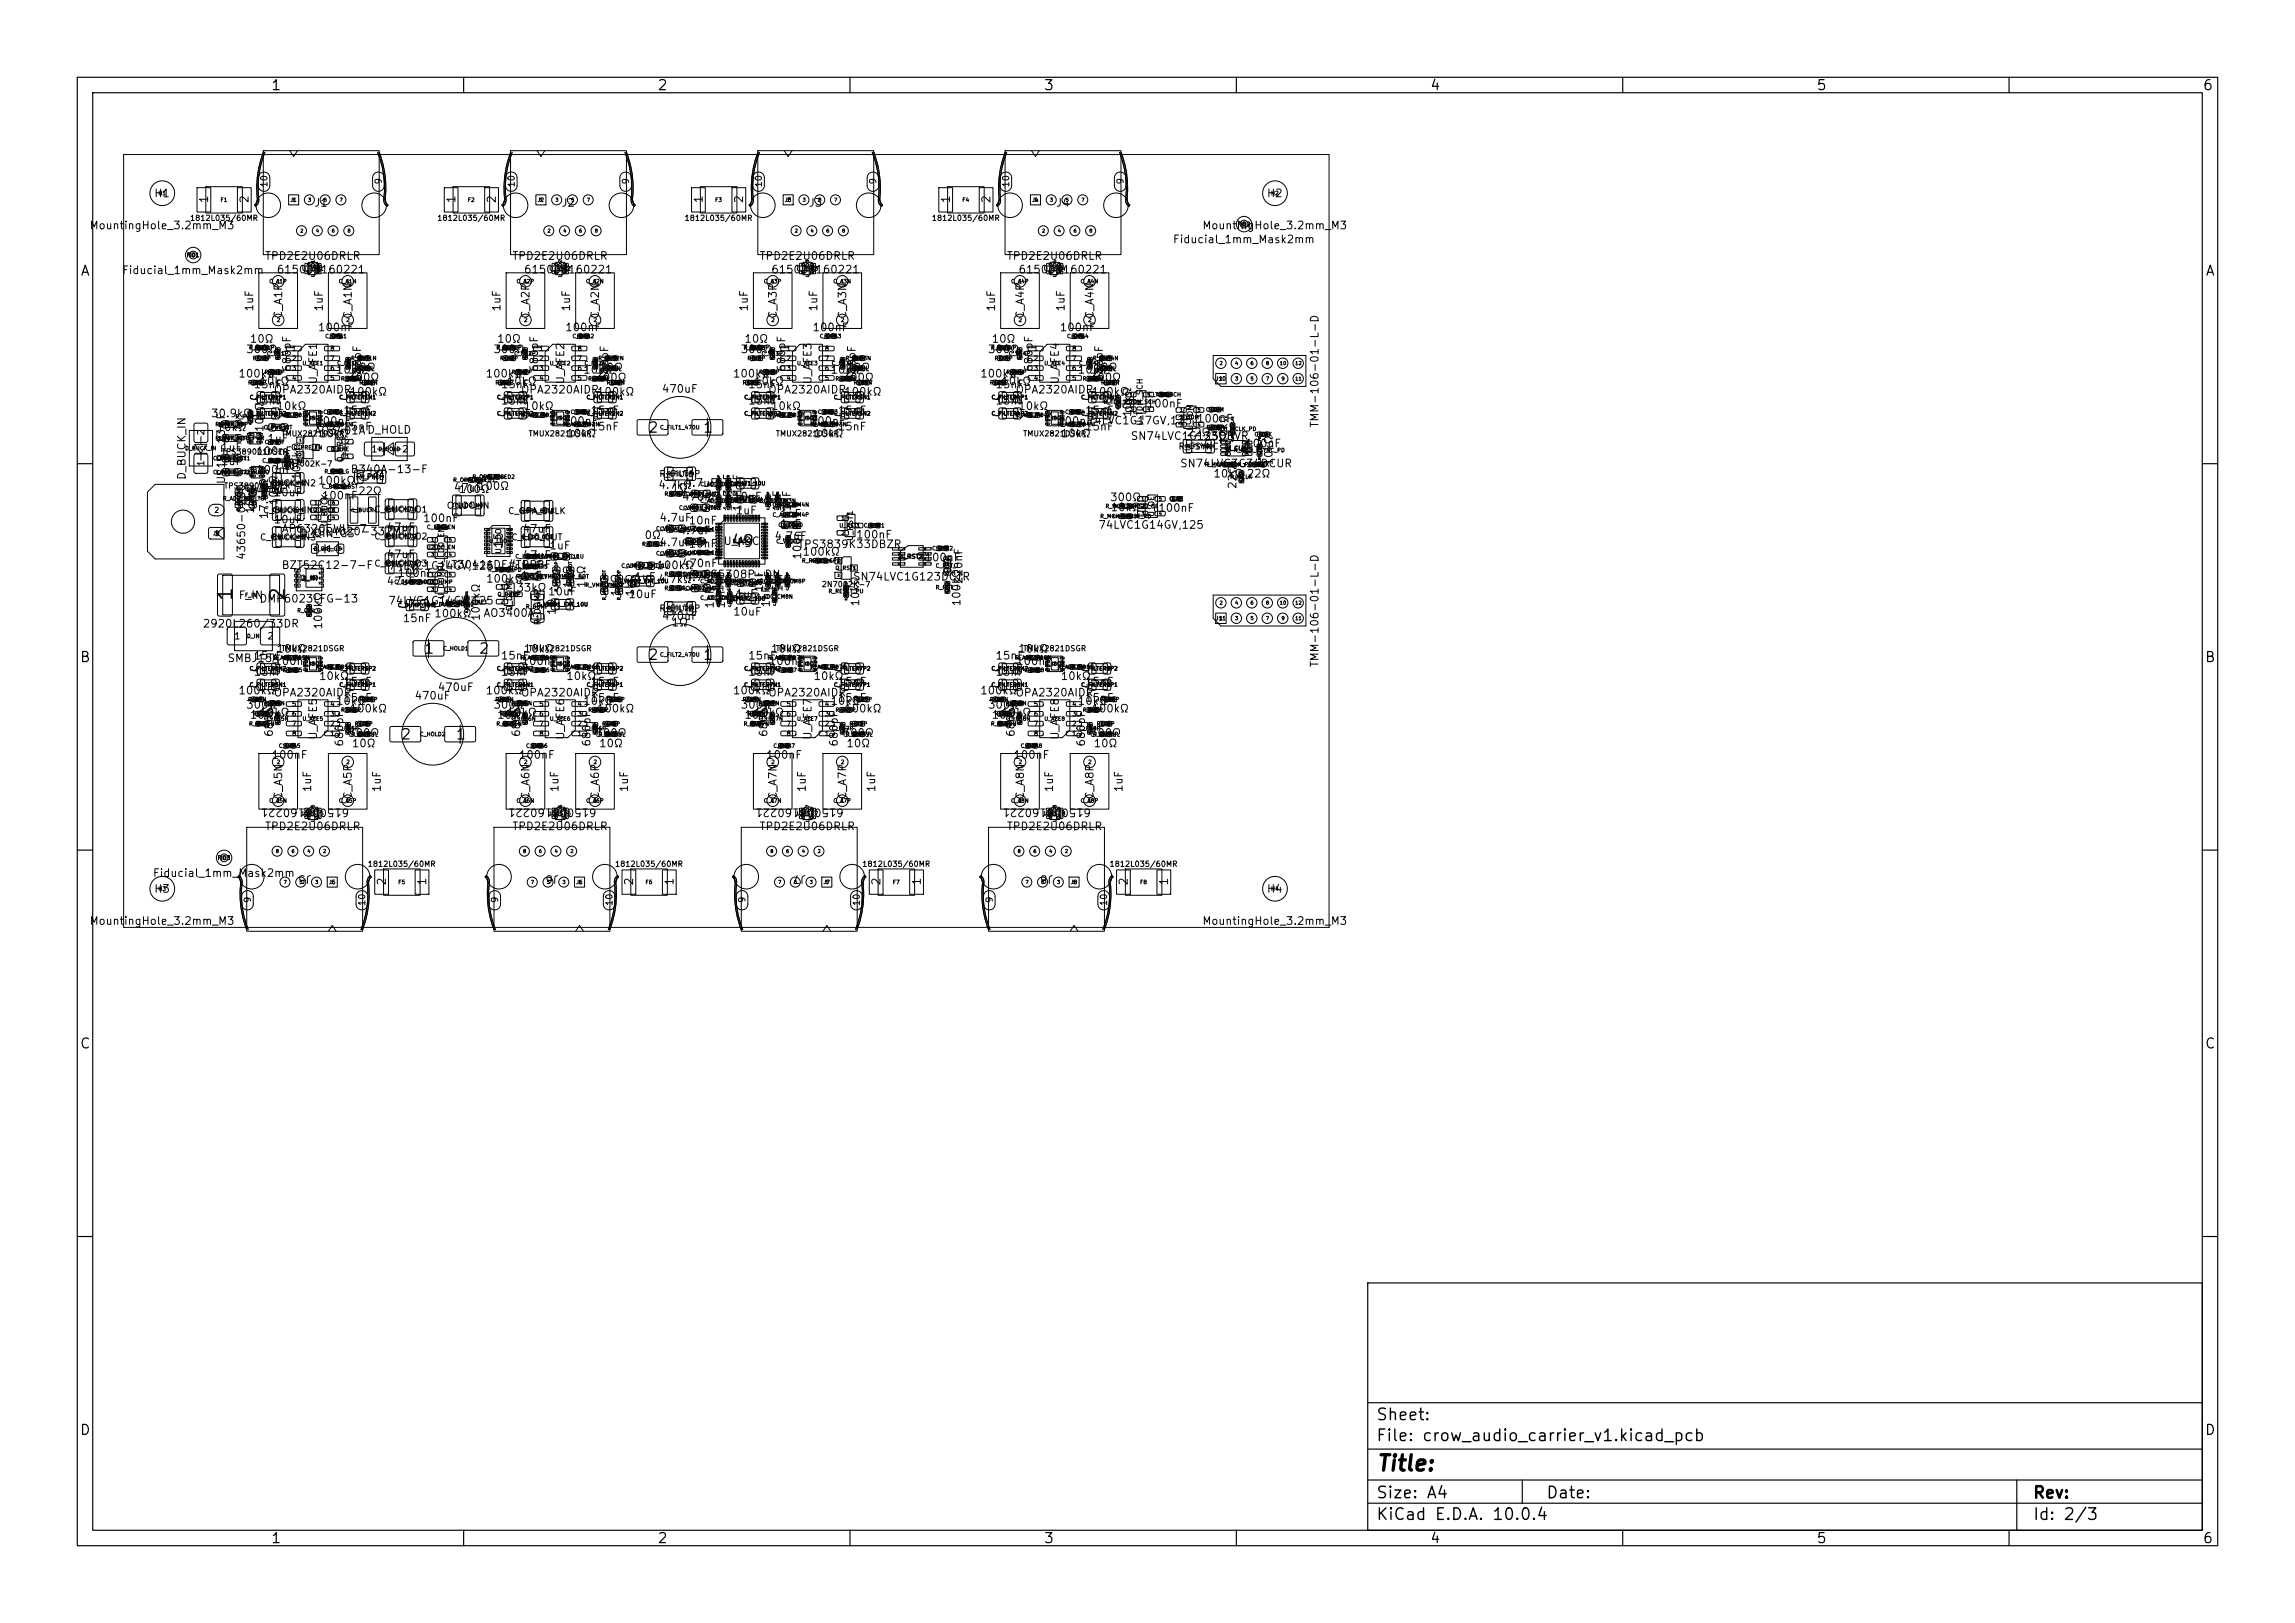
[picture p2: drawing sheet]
<svg xmlns="http://www.w3.org/2000/svg" width="297mm" height="210mm" viewBox="0 0 297 210" stroke-linecap="round" stroke-linejoin="round" font-family="sans-serif">
<defs><g id="words">
<text font-size="2" x="178" y="190.8">Title:</text>
<g font-size="1.8">
<text x="30.5" y="77.9" transform="rotate(-90 30.5 77.9)">1</text>
<text x="37.3" y="77.9" transform="rotate(-90 37.3 77.9)">2</text>
</g>
<g font-size="1.5">
<text x="94.5" y="71.2">49</text>
<text x="178" y="184.2">Sheet:</text>
<text x="178" y="186.9">File: crow_audio_carrier_v1.kicad_pcb</text>
<text x="178" y="197.1">KiCad E.D.A. 10.0.4</text>
<text x="178" y="194.3">Size: A4</text>
<text x="200" y="194.3">Date:</text>
<text x="263" y="194.3">Rev:</text>
<text x="263" y="197.1">Id: 2/3</text>
</g>
<g font-size="1.3">
<text x="35" y="12">1</text>
<text x="85" y="12">2</text>
<text x="135" y="12">3</text>
<text x="185" y="12">4</text>
<text x="235" y="12">5</text>
<text x="285" y="12">6</text>
<text x="10.3" y="36">A</text>
<text x="285.4" y="36">A</text>
<text x="83.8" y="56.3">2</text>
<text x="90.9" y="56.3">1</text>
<text x="10.3" y="86">B</text>
<text x="54.8" y="84.9">1</text>
<text x="61.9" y="84.9">2</text>
<text x="83.8" y="85.7">2</text>
<text x="90.9" y="85.7">1</text>
<text x="285.3" y="86">B</text>
<text x="51.8" y="96">2</text>
<text x="58.9" y="96">1</text>
<text x="10.3" y="136">C</text>
<text x="285.3" y="136">C</text>
<text x="10.3" y="186">D</text>
<text x="285.3" y="186">D</text>
<text x="35" y="200">1</text>
<text x="85" y="200">2</text>
<text x="135" y="200">3</text>
<text x="185" y="200">4</text>
<text x="235" y="200">5</text>
<text x="285" y="200">6</text>
</g>
<g font-size="1.1">
<text x="27.2" y="26.4" transform="rotate(-90 27.2 26.4)">1</text>
<text x="32.4" y="26.4" transform="rotate(-90 32.4 26.4)">2</text>
<text x="59.2" y="26.4" transform="rotate(-90 59.2 26.4)">1</text>
<text x="64.4" y="26.4" transform="rotate(-90 64.4 26.4)">2</text>
<text x="91.2" y="26.4" transform="rotate(-90 91.2 26.4)">1</text>
<text x="96.4" y="26.4" transform="rotate(-90 96.4 26.4)">2</text>
<text x="123.2" y="26.4" transform="rotate(-90 123.2 26.4)">1</text>
<text x="128.4" y="26.4" transform="rotate(-90 128.4 26.4)">2</text>
<text x="65.3" y="71.1" transform="rotate(-90 65.3 71.1)">15</text>
<text x="50.2" y="114.7" transform="rotate(-90 50.2 114.7)">2</text>
<text x="55.4" y="114.7" transform="rotate(-90 55.4 114.7)">1</text>
<text x="82.2" y="114.7" transform="rotate(-90 82.2 114.7)">2</text>
<text x="87.4" y="114.7" transform="rotate(-90 87.4 114.7)">1</text>
<text x="114.2" y="114.7" transform="rotate(-90 114.2 114.7)">2</text>
<text x="119.4" y="114.7" transform="rotate(-90 119.4 114.7)">1</text>
<text x="146.2" y="114.7" transform="rotate(-90 146.2 114.7)">2</text>
<text x="151.4" y="114.7" transform="rotate(-90 151.4 114.7)">1</text>
</g>
<g font-size="1">
<text x="11.5" y="29.9">MountingHole_3.2mm_M3</text>
<text x="19.9" y="25.8">H1</text>
<text x="40.6" y="27">J1</text>
<text x="72.6" y="27">J2</text>
<text x="104.6" y="27">J3</text>
<text x="136.6" y="27">J4</text>
<text x="155.5" y="29.9">MountingHole_3.2mm_M3</text>
<text x="163.9" y="25.8">H2</text>
<text x="15.7" y="35.7">Fiducial_1mm_Mask2mm</text>
<text x="34.2" y="33.9">TPD2E2U06DRLR</text>
<text x="35.7" y="35.6">615008160221</text>
<text x="66.2" y="33.9">TPD2E2U06DRLR</text>
<text x="67.7" y="35.6">615008160221</text>
<text x="98.2" y="33.9">TPD2E2U06DRLR</text>
<text x="99.7" y="35.6">615008160221</text>
<text x="130.2" y="33.9">TPD2E2U06DRLR</text>
<text x="131.7" y="35.6">615008160221</text>
<text x="151.7" y="31.7">Fiducial_1mm_Mask2mm</text>
<text x="33" y="40.4" transform="rotate(-90 33 40.4)">1uF</text>
<text x="36.8" y="41.3" transform="rotate(-90 36.8 41.3)">C_A1P</text>
<text x="42" y="40.4" transform="rotate(-90 42 40.4)">1uF</text>
<text x="45.8" y="41.3" transform="rotate(-90 45.8 41.3)">C_A1N</text>
<text x="65" y="40.4" transform="rotate(-90 65 40.4)">1uF</text>
<text x="68.8" y="41.3" transform="rotate(-90 68.8 41.3)">C_A2P</text>
<text x="74" y="40.4" transform="rotate(-90 74 40.4)">1uF</text>
<text x="77.8" y="41.3" transform="rotate(-90 77.8 41.3)">C_A2N</text>
<text x="97" y="40.4" transform="rotate(-90 97 40.4)">1uF</text>
<text x="100.8" y="41.3" transform="rotate(-90 100.8 41.3)">C_A3P</text>
<text x="106" y="40.4" transform="rotate(-90 106 40.4)">1uF</text>
<text x="109.8" y="41.3" transform="rotate(-90 109.8 41.3)">C_A3N</text>
<text x="129" y="40.4" transform="rotate(-90 129 40.4)">1uF</text>
<text x="132.8" y="41.3" transform="rotate(-90 132.8 41.3)">C_A4P</text>
<text x="138" y="40.4" transform="rotate(-90 138 40.4)">1uF</text>
<text x="141.8" y="41.3" transform="rotate(-90 141.8 41.3)">C_A4N</text>
<text x="31.8" y="45.9">300Ω</text>
<text x="32.3" y="44.6">10Ω</text>
<text x="41.1" y="43.1">100nF</text>
<text x="63.8" y="45.9">300Ω</text>
<text x="64.3" y="44.6">10Ω</text>
<text x="73.1" y="43.1">100nF</text>
<text x="95.8" y="45.9">300Ω</text>
<text x="96.3" y="44.6">10Ω</text>
<text x="105.1" y="43.1">100nF</text>
<text x="127.8" y="45.9">300Ω</text>
<text x="128.3" y="44.6">10Ω</text>
<text x="137.1" y="43.1">100nF</text>
<text x="30.8" y="49.1">100kΩ</text>
<text x="32.7" y="52.6">15nF</text>
<text x="32.7" y="50.5">15nF</text>
<text x="33.5" y="50.1">10kΩ</text>
<text x="35.4" y="51.2">OPA2320AIDR</text>
<text x="35.7" y="53.3">10kΩ</text>
<text x="37.9" y="48.2" transform="rotate(-90 37.9 48.2)">680pF</text>
<text x="41.3" y="49.8" transform="rotate(-90 41.3 49.8)">U_AFE1</text>
<text x="43.4" y="48.6">10kΩ</text>
<text x="44.3" y="53.8">15nF</text>
<text x="45" y="49.6">300Ω</text>
<text x="45.2" y="51.4">100kΩ</text>
<text x="45.5" y="48.3">10Ω</text>
<text x="47" y="49.4" transform="rotate(-90 47 49.4)">680pF</text>
<text x="62.8" y="49.1">100kΩ</text>
<text x="64.7" y="52.6">15nF</text>
<text x="64.7" y="50.5">15nF</text>
<text x="65.5" y="50.1">10kΩ</text>
<text x="67.4" y="51.2">OPA2320AIDR</text>
<text x="67.7" y="53.3">10kΩ</text>
<text x="69.9" y="48.2" transform="rotate(-90 69.9 48.2)">680pF</text>
<text x="73.3" y="49.8" transform="rotate(-90 73.3 49.8)">U_AFE2</text>
<text x="75.4" y="48.6">10kΩ</text>
<text x="76.3" y="53.8">15nF</text>
<text x="77" y="49.6">300Ω</text>
<text x="77.2" y="51.4">100kΩ</text>
<text x="77.5" y="48.3">10Ω</text>
<text x="79" y="49.4" transform="rotate(-90 79 49.4)">680pF</text>
<text x="85.6" y="51.1">470uF</text>
<text x="94.8" y="49.1">100kΩ</text>
<text x="96.7" y="50.5">15nF</text>
<text x="96.7" y="52.6">15nF</text>
<text x="97.5" y="50.1">10kΩ</text>
<text x="99.4" y="51.2">OPA2320AIDR</text>
<text x="99.7" y="53.3">10kΩ</text>
<text x="101.9" y="48.2" transform="rotate(-90 101.9 48.2)">680pF</text>
<text x="105.3" y="49.8" transform="rotate(-90 105.3 49.8)">U_AFE3</text>
<text x="107.4" y="48.6">10kΩ</text>
<text x="108.3" y="53.8">15nF</text>
<text x="109" y="49.6">300Ω</text>
<text x="109.2" y="51.4">100kΩ</text>
<text x="109.5" y="48.3">10Ω</text>
<text x="111" y="49.4" transform="rotate(-90 111 49.4)">680pF</text>
<text x="126.8" y="49.1">100kΩ</text>
<text x="128.7" y="52.6">15nF</text>
<text x="128.7" y="50.5">15nF</text>
<text x="129.5" y="50.1">10kΩ</text>
<text x="131.4" y="51.2">OPA2320AIDR</text>
<text x="131.7" y="53.3">10kΩ</text>
<text x="133.9" y="48.2" transform="rotate(-90 133.9 48.2)">680pF</text>
<text x="137.3" y="49.8" transform="rotate(-90 137.3 49.8)">U_AFE4</text>
<text x="139.4" y="48.6">10kΩ</text>
<text x="140.3" y="53.8">15nF</text>
<text x="141" y="49.6">300Ω</text>
<text x="141.2" y="51.4">100kΩ</text>
<text x="141.5" y="48.3">10Ω</text>
<text x="143" y="49.4" transform="rotate(-90 143 49.4)">680pF</text>
<text x="148.3" y="53">100nF</text>
<text x="27.2" y="54.2">30.9kΩ</text>
<text x="27.9" y="56">10kΩ</text>
<text x="28.5" y="58.6">1uF</text>
<text x="33.1" y="59.1">100nF</text>
<text x="34.3" y="56" transform="rotate(-90 34.3 56)">10kΩ</text>
<text x="34.5" y="57.5">1uF</text>
<text x="40.6" y="56.5">AO3401AD_HOLD</text>
<text x="40.7" y="55.2">100nF</text>
<text x="41.2" y="56.8">10kΩ</text>
<text x="44.3" y="55.9">15nF</text>
<text x="72.7" y="55.2">100nF</text>
<text x="73.2" y="56.8">10kΩ</text>
<text x="76.3" y="55.9">15nF</text>
<text x="104.7" y="55.2">100nF</text>
<text x="105.2" y="56.8">10kΩ</text>
<text x="108.3" y="55.9">15nF</text>
<text x="136.7" y="55.2">100nF</text>
<text x="137.2" y="56.8">10kΩ</text>
<text x="140.3" y="55.9">15nF</text>
<text x="140.6" y="55.2">74LVC1G17GV,125</text>
<text x="146.3" y="57.2">SN74LVC1G125DBVR</text>
<text x="146.6" y="54.1" transform="rotate(-90 146.6 54.1)">10kΩ</text>
<text x="153.5" y="56.7">22Ω</text>
<text x="154.8" y="54.9">100nF</text>
<text x="155.7" y="57.2">33Ω</text>
<text x="159.1" y="57.6" transform="rotate(-90 159.1 57.6)">10kΩ</text>
<text x="161.1" y="58.1">100nF</text>
<text x="170.9" y="55.4" transform="rotate(-90 170.9 55.4)">TMM-106-01-L-D</text>
<text x="24.3" y="62.2" transform="rotate(-90 24.3 62.2)">D_BUCK_IN</text>
<text x="28.5" y="60.4">1uF</text>
<text x="29.4" y="62.7" transform="rotate(-90 29.4 62.7)">US1B-13-F</text>
<text x="33.1" y="61.5">100nF</text>
<text x="35.3" y="61">10uF</text>
<text x="35.3" y="64.5">10uF</text>
<text x="36.1" y="65.5" transform="rotate(-90 36.1 65.5)">10kΩ</text>
<text x="39.1" y="62.2" transform="rotate(-90 39.1 62.2)">100kΩ</text>
<text x="41.1" y="62.9">100kΩ</text>
<text x="41.6" y="64.9">100nF</text>
<text x="45.3" y="61.5">B340A-13-F</text>
<text x="46.3" y="64.3">22Ω</text>
<text x="58.6" y="63.9">47uF</text>
<text x="59.3" y="64">100Ω</text>
<text x="61.8" y="63.6">100Ω</text>
<text x="85.1" y="63.5">4.7kΩ</text>
<text x="86.8" y="63.9">1Ω</text>
<text x="88.2" y="65">470nF</text>
<text x="88.5" y="63.2">4.7uF</text>
<text x="94.8" y="65">10uF</text>
<text x="94.9" y="64.1" transform="rotate(-90 94.9 64.1)">1nF</text>
<text x="96.2" y="64.1" transform="rotate(-90 96.2 64.1)">1nF</text>
<text x="143.6" y="65.1">300Ω</text>
<text x="152.6" y="60.7">SN74LVC3G34DCUR</text>
<text x="156.9" y="62">10kΩ 22Ω</text>
<text x="160.2" y="63.3" transform="rotate(-90 160.2 63.3)">22Ω</text>
<text x="164.9" y="60.3" transform="rotate(-90 164.9 60.3)">10kΩ</text>
<text x="33.1" y="66.6" transform="rotate(-90 33.1 66.6)">10kΩ</text>
<text x="34.9" y="67.3" transform="rotate(-90 34.9 67.3)">17.4kΩ</text>
<text x="35.3" y="68">10uF</text>
<text x="36.4" y="69.2">AP63205WU-7</text>
<text x="38.8" y="69.8">D_QIN_GS</text>
<text x="40" y="69.5">XGL4020-332MEC</text>
<text x="46.6" y="66.5" transform="rotate(-90 46.6 66.5)">1</text>
<text x="48.9" y="66.5" transform="rotate(-90 48.9 66.5)">2</text>
<text x="49.9" y="69">47uF</text>
<text x="54.7" y="67.8">100nF</text>
<text x="67.5" y="69.2">47uF</text>
<text x="71" y="71.3">1uF</text>
<text x="83.3" y="70">0Ω</text>
<text x="85.3" y="67.7">4.7uF</text>
<text x="85.3" y="70.9">4.7uF</text>
<text x="87.7" y="69.4">4.7uF</text>
<text x="89" y="71.1">10nF</text>
<text x="89" y="68.1">10nF</text>
<text x="93.5" y="70.8">U_ADC</text>
<text x="94.9" y="66.3" transform="rotate(-90 94.9 66.3)">1nF</text>
<text x="95.1" y="66.8">1uF</text>
<text x="96.2" y="66.3" transform="rotate(-90 96.2 66.3)">1nF</text>
<text x="100.1" y="70.1">4.7uF</text>
<text x="100.9" y="68.5">1nF</text>
<text x="100.9" y="67.2">1nF</text>
<text x="101.3" y="66.3" transform="rotate(-90 101.3 66.3)">1nF</text>
<text x="102.6" y="66.3" transform="rotate(-90 102.6 66.3)">1nF</text>
<text x="103.2" y="71.2">TPS3839K33DBZR</text>
<text x="110.7" y="69.9">100nF</text>
<text x="142.1" y="68.7">74LVC1G14GV,125</text>
<text x="143.6" y="66.4">10kΩ</text>
<text x="149.8" y="66.5">100nF</text>
<text x="30.8" y="77.8">F_IN</text>
<text x="32" y="72.5" transform="rotate(-90 32 72.5)">43650-0200</text>
<text x="36.4" y="73.9">BZT52C12-7-F</text>
<text x="49.9" y="76">47uF</text>
<text x="49.9" y="72.5">47uF</text>
<text x="50.2" y="74">74LVC1G14GV,125</text>
<text x="51.4" y="74.9">100nF</text>
<text x="57.5" y="73.8">LT3041ADE#TRPBF</text>
<text x="62.8" y="75.6">100kΩ</text>
<text x="66.7" y="76.8">33kΩ</text>
<text x="67.3" y="75.2">1nF</text>
<text x="67.3" y="73.9">1nF</text>
<text x="67.5" y="72.6">47uF</text>
<text x="70.8" y="77.3">10uF</text>
<text x="74.2" y="76.2" transform="rotate(-90 74.2 76.2)">1kΩ</text>
<text x="76" y="76.2" transform="rotate(-90 76 76.2)">1kΩ</text>
<text x="80.4" y="77.3" transform="rotate(-90 80.4 77.3)">1kΩ</text>
<text x="81.2" y="77.6">10uF</text>
<text x="82" y="75.4">1uF</text>
<text x="82.3" y="77.3" transform="rotate(-90 82.3 77.3)">1kΩ</text>
<text x="84.9" y="73.9">100kΩ</text>
<text x="85.1" y="75.7">4.7kΩ</text>
<text x="88.2" y="73.6">470nF</text>
<text x="88.5" y="75.4">4.7uF</text>
<text x="90.9" y="75.1">CS5308P-DN</text>
<text x="92.6" y="76.7" transform="rotate(-90 92.6 76.7)">1nF</text>
<text x="93.9" y="76.7" transform="rotate(-90 93.9 76.7)">1nF</text>
<text x="95.1" y="77.6">1uF</text>
<text x="99" y="76.7" transform="rotate(-90 99 76.7)">1nF</text>
<text x="100.3" y="76.7" transform="rotate(-90 100.3 76.7)">1nF</text>
<text x="101.5" y="76.7" transform="rotate(-90 101.5 76.7)">1nF</text>
<text x="103.8" y="72.1">100kΩ</text>
<text x="103.9" y="72.5" transform="rotate(-90 103.9 72.5)">100nF</text>
<text x="110.3" y="75.4">SN74LVC1G123DCTR</text>
<text x="119.6" y="72.9">100nF</text>
<text x="124.8" y="75.6" transform="rotate(-90 124.8 75.6)">220nF</text>
<text x="26.2" y="81.4">2920L260/33DR</text>
<text x="33.5" y="78.2">DMP6023LFG-13</text>
<text x="41.9" y="81.5" transform="rotate(-90 41.9 81.5)">100kΩ</text>
<text x="50.2" y="78.5">74LVC1G14GV,125</text>
<text x="52" y="80.7">15nF</text>
<text x="56.1" y="80.1">100kΩ</text>
<text x="62.3" y="80.4" transform="rotate(-90 62.3 80.4)">100kΩ</text>
<text x="62.5" y="80.1">AO3400A</text>
<text x="72.1" y="79.7" transform="rotate(-90 72.1 79.7)">1Ω</text>
<text x="85.6" y="80.5">470uF</text>
<text x="86.8" y="81.3">1Ω</text>
<text x="92.6" y="78.8" transform="rotate(-90 92.6 78.8)">1nF</text>
<text x="94.1" y="78.8" transform="rotate(-90 94.1 78.8)">1nF</text>
<text x="94.8" y="79.9">10uF</text>
<text x="99.9" y="78.7" transform="rotate(-90 99.9 78.7)">1nF</text>
<text x="111.4" y="78.6" transform="rotate(-90 111.4 78.6)">10kΩ</text>
<text x="124.5" y="78.5" transform="rotate(-90 124.5 78.5)">100kΩ</text>
<text x="29.4" y="85.9">SMBJ15A</text>
<text x="32.7" y="87.7">15nF</text>
<text x="32.7" y="85.6">15nF</text>
<text x="35.4" y="86.3">100nF</text>
<text x="35.7" y="84.7">10kΩ</text>
<text x="41.2" y="88.2">10kΩ</text>
<text x="44.3" y="88.9">15nF</text>
<text x="56.6" y="89.7">470uF</text>
<text x="64.7" y="87.7">15nF</text>
<text x="64.7" y="85.6">15nF</text>
<text x="67.4" y="86.3">100nF</text>
<text x="67.7" y="84.7">10kΩ</text>
<text x="73.2" y="88.2">10kΩ</text>
<text x="76.3" y="88.9">15nF</text>
<text x="96.7" y="87.7">15nF</text>
<text x="96.7" y="85.6">15nF</text>
<text x="99.4" y="86.3">100nF</text>
<text x="99.7" y="84.7">10kΩ</text>
<text x="105.2" y="88.2">10kΩ</text>
<text x="108.3" y="88.9">15nF</text>
<text x="128.7" y="87.7">15nF</text>
<text x="128.7" y="85.6">15nF</text>
<text x="131.4" y="86.3">100nF</text>
<text x="131.7" y="84.7">10kΩ</text>
<text x="137.2" y="88.2">10kΩ</text>
<text x="140.3" y="88.9">15nF</text>
<text x="170.9" y="86.4" transform="rotate(-90 170.9 86.4)">TMM-106-01-L-D</text>
<text x="30.8" y="90.1">100kΩ</text>
<text x="31.8" y="91.9">300Ω</text>
<text x="32.3" y="93.2">10Ω</text>
<text x="33.5" y="92.9">10kΩ</text>
<text x="35.4" y="90.4">OPA2320AIDR</text>
<text x="35.6" y="95.4" transform="rotate(-90 35.6 95.4)">680pF</text>
<text x="41.3" y="95.8" transform="rotate(-90 41.3 95.8)">U_AFE5</text>
<text x="43.4" y="91.4">10kΩ</text>
<text x="44.3" y="91">15nF</text>
<text x="45" y="95.6">300Ω</text>
<text x="45.2" y="92.4">100kΩ</text>
<text x="53.6" y="90.8">470uF</text>
<text x="62.8" y="90.1">100kΩ</text>
<text x="63.8" y="91.9">300Ω</text>
<text x="64.3" y="93.2">10Ω</text>
<text x="65.5" y="92.9">10kΩ</text>
<text x="67.4" y="90.4">OPA2320AIDR</text>
<text x="67.6" y="95.4" transform="rotate(-90 67.6 95.4)">680pF</text>
<text x="73.3" y="95.8" transform="rotate(-90 73.3 95.8)">U_AFE6</text>
<text x="75.4" y="91.4">10kΩ</text>
<text x="76.3" y="91">15nF</text>
<text x="77" y="95.6">300Ω</text>
<text x="77.2" y="92.4">100kΩ</text>
<text x="94.8" y="90.1">100kΩ</text>
<text x="95.8" y="91.9">300Ω</text>
<text x="96.3" y="93.2">10Ω</text>
<text x="97.5" y="92.9">10kΩ</text>
<text x="99.4" y="90.4">OPA2320AIDR</text>
<text x="99.6" y="95.4" transform="rotate(-90 99.6 95.4)">680pF</text>
<text x="105.3" y="95.8" transform="rotate(-90 105.3 95.8)">U_AFE7</text>
<text x="107.4" y="91.4">10kΩ</text>
<text x="108.3" y="91">15nF</text>
<text x="109" y="95.6">300Ω</text>
<text x="109.2" y="92.4">100kΩ</text>
<text x="126.8" y="90.1">100kΩ</text>
<text x="127.8" y="91.9">300Ω</text>
<text x="128.3" y="93.2">10Ω</text>
<text x="129.5" y="92.9">10kΩ</text>
<text x="131.4" y="90.4">OPA2320AIDR</text>
<text x="131.6" y="95.4" transform="rotate(-90 131.6 95.4)">680pF</text>
<text x="137.3" y="95.8" transform="rotate(-90 137.3 95.8)">U_AFE8</text>
<text x="139.4" y="91.4">10kΩ</text>
<text x="140.3" y="91">15nF</text>
<text x="141" y="95.6">300Ω</text>
<text x="141.2" y="92.4">100kΩ</text>
<text x="35.1" y="98.4">100nF</text>
<text x="44.7" y="96.7" transform="rotate(-90 44.7 96.7)">680pF</text>
<text x="45.5" y="96.9">10Ω</text>
<text x="67.1" y="98.4">100nF</text>
<text x="76.7" y="96.7" transform="rotate(-90 76.7 96.7)">680pF</text>
<text x="77.5" y="96.9">10Ω</text>
<text x="99.1" y="98.4">100nF</text>
<text x="108.7" y="96.7" transform="rotate(-90 108.7 96.7)">680pF</text>
<text x="109.5" y="96.9">10Ω</text>
<text x="131.1" y="98.4">100nF</text>
<text x="140.7" y="96.7" transform="rotate(-90 140.7 96.7)">680pF</text>
<text x="141.5" y="96.9">10Ω</text>
<text x="34.2" y="107.7">TPD2E2U06DRLR</text>
<text x="36.8" y="103.5" transform="rotate(-90 36.8 103.5)">C_A5N</text>
<text x="40.5" y="102.6" transform="rotate(-90 40.5 102.6)">1uF</text>
<text x="45.3" y="104.4" transform="rotate(-180 45.3 104.4)">615008160221</text>
<text x="45.8" y="103.5" transform="rotate(-90 45.8 103.5)">C_A5P</text>
<text x="49.5" y="102.6" transform="rotate(-90 49.5 102.6)">1uF</text>
<text x="66.2" y="107.7">TPD2E2U06DRLR</text>
<text x="68.8" y="103.5" transform="rotate(-90 68.8 103.5)">C_A6N</text>
<text x="72.5" y="102.6" transform="rotate(-90 72.5 102.6)">1uF</text>
<text x="77.3" y="104.4" transform="rotate(-180 77.3 104.4)">615008160221</text>
<text x="77.8" y="103.5" transform="rotate(-90 77.8 103.5)">C_A6P</text>
<text x="81.5" y="102.6" transform="rotate(-90 81.5 102.6)">1uF</text>
<text x="98.2" y="107.7">TPD2E2U06DRLR</text>
<text x="100.8" y="103.5" transform="rotate(-90 100.8 103.5)">C_A7N</text>
<text x="104.5" y="102.6" transform="rotate(-90 104.5 102.6)">1uF</text>
<text x="109.3" y="104.4" transform="rotate(-180 109.3 104.4)">615008160221</text>
<text x="109.8" y="103.5" transform="rotate(-90 109.8 103.5)">C_A7P</text>
<text x="113.5" y="102.6" transform="rotate(-90 113.5 102.6)">1uF</text>
<text x="130.2" y="107.7">TPD2E2U06DRLR</text>
<text x="132.8" y="103.5" transform="rotate(-90 132.8 103.5)">C_A8N</text>
<text x="136.5" y="102.6" transform="rotate(-90 136.5 102.6)">1uF</text>
<text x="141.3" y="104.4" transform="rotate(-180 141.3 104.4)">615008160221</text>
<text x="141.8" y="103.5" transform="rotate(-90 141.8 103.5)">C_A8P</text>
<text x="145.5" y="102.6" transform="rotate(-90 145.5 102.6)">1uF</text>
<text x="19.7" y="113.7">Fiducial_1mm_Mask2mm</text>
<text x="40.4" y="113" transform="rotate(-180 40.4 113)">J5</text>
<text x="72.4" y="113" transform="rotate(-180 72.4 113)">J6</text>
<text x="104.4" y="113" transform="rotate(-180 104.4 113)">J7</text>
<text x="136.4" y="113" transform="rotate(-180 136.4 113)">J8</text>
<text x="11.5" y="119.9">MountingHole_3.2mm_M3</text>
<text x="19.9" y="115.8">H3</text>
<text x="155.5" y="119.9">MountingHole_3.2mm_M3</text>
<text x="163.9" y="115.8">H4</text>
</g>
<g font-size=".9">
<text x="36.5" y="63" transform="rotate(-90 36.5 63)">2</text>
<text x="39.5" y="63" transform="rotate(-90 39.5 63)">1</text>
<text x="59.8" y="65.9" transform="rotate(-90 59.8 65.9)">2</text>
<text x="62.8" y="65.9" transform="rotate(-90 62.8 65.9)">1</text>
<text x="36.5" y="70" transform="rotate(-90 36.5 70)">2</text>
<text x="36.5" y="66.5" transform="rotate(-90 36.5 66.5)">2</text>
<text x="39.5" y="70" transform="rotate(-90 39.5 70)">1</text>
<text x="39.5" y="66.5" transform="rotate(-90 39.5 66.5)">1</text>
<text x="51.1" y="69.9" transform="rotate(-90 51.1 69.9)">1</text>
<text x="51.1" y="66.4" transform="rotate(-90 51.1 66.4)">1</text>
<text x="54.1" y="69.9" transform="rotate(-90 54.1 69.9)">2</text>
<text x="54.1" y="66.4" transform="rotate(-90 54.1 66.4)">2</text>
<text x="68.7" y="70" transform="rotate(-90 68.7 70)">1</text>
<text x="68.7" y="66.6" transform="rotate(-90 68.7 66.6)">1</text>
<text x="71.7" y="70" transform="rotate(-90 71.7 70)">2</text>
<text x="71.7" y="66.6" transform="rotate(-90 71.7 66.6)">2</text>
<text x="51.1" y="73.4" transform="rotate(-90 51.1 73.4)">1</text>
<text x="54.1" y="73.4" transform="rotate(-90 54.1 73.4)">2</text>
</g>
<g font-size=".8">
<text x="49.6" y="23.9" transform="rotate(-90 49.6 23.9)">9</text>
<text x="81.6" y="23.9" transform="rotate(-90 81.6 23.9)">9</text>
<text x="113.6" y="23.9" transform="rotate(-90 113.6 23.9)">9</text>
<text x="145.6" y="23.9" transform="rotate(-90 145.6 23.9)">9</text>
<text x="34.8" y="24.3" transform="rotate(-90 34.8 24.3)">10</text>
<text x="66.8" y="24.3" transform="rotate(-90 66.8 24.3)">10</text>
<text x="98.8" y="24.3" transform="rotate(-90 98.8 24.3)">10</text>
<text x="130.8" y="24.3" transform="rotate(-90 130.8 24.3)">10</text>
<text x="26.6" y="56.4" transform="rotate(-90 26.6 56.4)">2</text>
<text x="48" y="58.7">1</text>
<text x="52" y="58.7">2</text>
<text x="152.4" y="58.4">R_FSYNC</text>
<text x="26.6" y="60.4" transform="rotate(-90 26.6 60.4)">1</text>
<text x="33.6" y="63.1">C_BUCK_IN2</text>
<text x="45.9" y="62.3">R_PRE</text>
<text x="85.3" y="61.9">R_FILT1P</text>
<text x="33.6" y="70.1">C_BUCK_IN3</text>
<text x="34" y="66.6">C_BUCK_IN</text>
<text x="48.4" y="66.5">C_BUCK_O1</text>
<text x="48.4" y="70">C_BUCK_O2</text>
<text x="57.7" y="66">C_LDO_IN</text>
<text x="65.7" y="66.7">C_OPA_BULK</text>
<text x="66.1" y="70.1">C_LDO_OUT</text>
<text x="41.3" y="75.2" transform="rotate(-90 41.3 75.2)">5</text>
<text x="48.4" y="73.5">C_BUCK_O3</text>
<text x="30.2" y="82.9">1</text>
<text x="34.5" y="82.9">2</text>
<text x="70.2" y="81" transform="rotate(-90 70.2 81)">R_DUMP</text>
<text x="85.3" y="79.3">R_FILT2P</text>
<text x="32.7" y="116.9" transform="rotate(-90 32.7 116.9)">9</text>
<text x="47.5" y="117.3" transform="rotate(-90 47.5 117.3)">10</text>
<text x="64.7" y="116.9" transform="rotate(-90 64.7 116.9)">9</text>
<text x="79.5" y="117.3" transform="rotate(-90 79.5 117.3)">10</text>
<text x="96.7" y="116.9" transform="rotate(-90 96.7 116.9)">9</text>
<text x="111.5" y="117.3" transform="rotate(-90 111.5 117.3)">10</text>
<text x="128.7" y="116.9" transform="rotate(-90 128.7 116.9)">9</text>
<text x="143.5" y="117.3" transform="rotate(-90 143.5 117.3)">10</text>
</g>
<g font-size=".7">
<text x="24.5" y="28.7">1812L035/60MR</text>
<text x="56.5" y="28.7">1812L035/60MR</text>
<text x="88.5" y="28.7">1812L035/60MR</text>
<text x="120.5" y="28.7">1812L035/60MR</text>
<text x="28.6" y="59">TPS389001DSER</text>
<text x="36.3" y="56.6">TMUX2821DSGR</text>
<text x="44.6" y="59.9" transform="rotate(-90 44.6 59.9)">Q_PRE</text>
<text x="68.3" y="56.6">TMUX2821DSGR</text>
<text x="100.3" y="56.6">TMUX2821DSGR</text>
<text x="132.3" y="56.6">TMUX2821DSGR</text>
<text x="148.1" y="55.1" transform="rotate(-90 148.1 55.1)">U_TDM_SCH</text>
<text x="154.6" y="55.8" transform="rotate(-90 154.6 55.8)">U_TDM</text>
<text x="28.9" y="63.4">TPS389001DSER</text>
<text x="36.6" y="60.5">2N7002K-7</text>
<text x="27.7" y="69.5">1</text>
<text x="27.7" y="66.5">2</text>
<text x="42.6" y="68.2" transform="rotate(-90 42.6 68.2)">U_BUCK</text>
<text x="65" y="71.7" transform="rotate(-90 65 71.7)">U_LDO</text>
<text x="110.6" y="70.1" transform="rotate(-90 110.6 70.1)">U_RST1</text>
<text x="149.6" y="66.9" transform="rotate(-90 149.6 66.9)">U_OE</text>
<text x="38.8" y="75.3">Q_IN</text>
<text x="57.7" y="77.6" transform="rotate(-90 57.7 77.6)">U_DUMP</text>
<text x="57.7" y="73.6" transform="rotate(-90 57.7 73.6)">U_LDO_EN</text>
<text x="106.3" y="76.1">2N7002K-7</text>
<text x="66.5" y="79.2" transform="rotate(-90 66.5 79.2)">Q_DUMP</text>
<text x="36.3" y="84.4">TMUX2821DSGR</text>
<text x="68.3" y="84.4">TMUX2821DSGR</text>
<text x="100.3" y="84.4">TMUX2821DSGR</text>
<text x="132.3" y="84.4">TMUX2821DSGR</text>
<text x="47.5" y="112.3">1812L035/60MR</text>
<text x="79.5" y="112.3">1812L035/60MR</text>
<text x="111.5" y="112.3">1812L035/60MR</text>
<text x="143.5" y="112.3">1812L035/60MR</text>
</g>
<g font-size=".6">
<text x="37.7" y="45.6">1</text>
<text x="37.7" y="46.8">2</text>
<text x="42.7" y="46.8">7</text>
<text x="42.7" y="45.6">8</text>
<text x="69.7" y="45.6">1</text>
<text x="69.7" y="46.8">2</text>
<text x="74.7" y="46.8">7</text>
<text x="74.7" y="45.6">8</text>
<text x="101.7" y="45.6">1</text>
<text x="101.7" y="46.8">2</text>
<text x="106.7" y="46.8">7</text>
<text x="106.7" y="45.6">8</text>
<text x="133.7" y="45.6">1</text>
<text x="133.7" y="46.8">2</text>
<text x="138.7" y="46.8">7</text>
<text x="138.7" y="45.6">8</text>
<text x="37.7" y="48.1">3</text>
<text x="37.7" y="49.4">4</text>
<text x="42.7" y="49.4">5</text>
<text x="42.7" y="48.1">6</text>
<text x="69.7" y="48.1">3</text>
<text x="69.7" y="49.4">4</text>
<text x="74.7" y="49.4">5</text>
<text x="74.7" y="48.1">6</text>
<text x="101.7" y="48.1">3</text>
<text x="101.7" y="49.4">4</text>
<text x="106.7" y="49.4">5</text>
<text x="106.7" y="48.1">6</text>
<text x="133.7" y="48.1">3</text>
<text x="133.7" y="49.4">4</text>
<text x="138.7" y="49.4">5</text>
<text x="138.7" y="48.1">6</text>
<text x="154.1" y="58" transform="rotate(-90 154.1 58)">2</text>
<text x="157" y="58" transform="rotate(-90 157 58)">1</text>
<text x="158.6" y="58.4">U_CLK</text>
<text x="46.9" y="62" transform="rotate(-90 46.9 62)">1</text>
<text x="49.8" y="62" transform="rotate(-90 49.8 62)">2</text>
<text x="87" y="61.6" transform="rotate(-90 87 61.6)">1</text>
<text x="89.9" y="61.6" transform="rotate(-90 89.9 61.6)">2</text>
<text x="69.3" y="77.5">2</text>
<text x="116.2" y="72.5">U_RST2</text>
<text x="69.3" y="80.4">1</text>
<text x="87" y="79" transform="rotate(-90 87 79)">1</text>
<text x="89.9" y="79" transform="rotate(-90 89.9 79)">2</text>
<text x="37.7" y="91.6">5</text>
<text x="37.7" y="92.8">6</text>
<text x="37.7" y="94.1">7</text>
<text x="37.7" y="95.4">8</text>
<text x="42.7" y="95.4">1</text>
<text x="42.7" y="94.1">2</text>
<text x="42.7" y="92.8">3</text>
<text x="42.7" y="91.6">4</text>
<text x="69.7" y="91.6">5</text>
<text x="69.7" y="92.8">6</text>
<text x="69.7" y="94.1">7</text>
<text x="69.7" y="95.4">8</text>
<text x="74.7" y="95.4">1</text>
<text x="74.7" y="94.1">2</text>
<text x="74.7" y="92.8">3</text>
<text x="74.7" y="91.6">4</text>
<text x="101.7" y="91.6">5</text>
<text x="101.7" y="92.8">6</text>
<text x="101.7" y="94.1">7</text>
<text x="101.7" y="95.4">8</text>
<text x="106.7" y="95.4">1</text>
<text x="106.7" y="94.1">2</text>
<text x="106.7" y="92.8">3</text>
<text x="106.7" y="91.6">4</text>
<text x="133.7" y="91.6">5</text>
<text x="133.7" y="92.8">6</text>
<text x="133.7" y="94.1">7</text>
<text x="133.7" y="95.4">8</text>
<text x="138.7" y="95.4">1</text>
<text x="138.7" y="94.1">2</text>
<text x="138.7" y="92.8">3</text>
<text x="138.7" y="91.6">4</text>
</g>
<g font-size=".5">
<text x="20.4" y="25.4">H1</text>
<text x="28.5" y="26.2">F1</text>
<text x="37.5" y="26.2">J1</text>
<text x="60.5" y="26.2">F2</text>
<text x="69.5" y="26.2">J2</text>
<text x="92.5" y="26.2">F3</text>
<text x="101.5" y="26.2">J3</text>
<text x="124.5" y="26.2">F4</text>
<text x="133.5" y="26.2">J4</text>
<text x="160.1" y="29.4">FID2</text>
<text x="164.4" y="25.4">H2</text>
<text x="24.1" y="33.4">FID1</text>
<text x="39" y="35.1">U_ESD1</text>
<text x="71" y="35.1">U_ESD2</text>
<text x="103" y="35.1">U_ESD3</text>
<text x="135" y="35.1">U_ESD4</text>
<text x="34.8" y="36.8">C_A1P</text>
<text x="35.7" y="36.8">1</text>
<text x="35.7" y="41.8">2</text>
<text x="43.8" y="36.8">C_A1N</text>
<text x="44.7" y="36.8">1</text>
<text x="44.7" y="41.8">2</text>
<text x="66.8" y="36.8">C_A2P</text>
<text x="67.7" y="36.8">1</text>
<text x="67.7" y="41.8">2</text>
<text x="75.8" y="36.8">C_A2N</text>
<text x="76.7" y="36.8">1</text>
<text x="76.7" y="41.8">2</text>
<text x="98.8" y="36.8">C_A3P</text>
<text x="99.7" y="36.8">1</text>
<text x="99.7" y="41.8">2</text>
<text x="107.8" y="36.8">C_A3N</text>
<text x="108.7" y="36.8">1</text>
<text x="108.7" y="41.8">2</text>
<text x="130.8" y="36.8">C_A4P</text>
<text x="131.7" y="36.8">1</text>
<text x="131.7" y="41.8">2</text>
<text x="139.8" y="36.8">C_A4N</text>
<text x="140.7" y="36.8">1</text>
<text x="140.7" y="41.8">2</text>
<text x="32.2" y="45.4">R_OUT1P</text>
<text x="32.7" y="46.7">R_X1P</text>
<text x="34.5" y="46.1">C_FB1P</text>
<text x="39.1" y="47.4">U_AFE1</text>
<text x="42" y="43.9">C_OPA1</text>
<text x="43.6" y="47.4">C_FB1N</text>
<text x="45.4" y="46.7">R_OUT1N</text>
<text x="64.2" y="45.4">R_OUT2P</text>
<text x="64.7" y="46.7">R_X2P</text>
<text x="66.5" y="46.1">C_FB2P</text>
<text x="71.1" y="47.4">U_AFE2</text>
<text x="74" y="43.9">C_OPA2</text>
<text x="75.6" y="47.4">C_FB2N</text>
<text x="77.4" y="46.7">R_OUT2N</text>
<text x="96.2" y="45.4">R_OUT3P</text>
<text x="96.7" y="46.7">R_X3P</text>
<text x="98.5" y="46.1">C_FB3P</text>
<text x="103.1" y="47.4">U_AFE3</text>
<text x="106" y="43.9">C_OPA3</text>
<text x="107.6" y="47.4">C_FB3N</text>
<text x="109.4" y="46.7">R_OUT3N</text>
<text x="128.2" y="45.4">R_OUT4P</text>
<text x="128.7" y="46.7">R_X4P</text>
<text x="130.5" y="46.1">C_FB4P</text>
<text x="135.1" y="47.4">U_AFE4</text>
<text x="138" y="43.9">C_OPA4</text>
<text x="139.6" y="47.4">C_FB4N</text>
<text x="141.4" y="46.7">R_OUT4N</text>
<text x="32.1" y="49.9">R_B1P</text>
<text x="32.3" y="51.8">C_FILTER1P1</text>
<text x="32.3" y="53.9">C_FILTER1P2</text>
<text x="34.1" y="53.7" transform="rotate(-90 34.1 53.7)">2</text>
<text x="34.1" y="51.6" transform="rotate(-90 34.1 51.6)">2</text>
<text x="34.2" y="48.5">R_IN1P</text>
<text x="36" y="53.7" transform="rotate(-90 36 53.7)">1</text>
<text x="36" y="51.6" transform="rotate(-90 36 51.6)">1</text>
<text x="41.8" y="53.7">C_ISO1</text>
<text x="43.8" y="51.8">C_FILTER1N1</text>
<text x="43.8" y="53.9">C_FILTER1N2</text>
<text x="44.1" y="49.4">R_IN1N</text>
<text x="45.7" y="53.7" transform="rotate(-90 45.7 53.7)">1</text>
<text x="45.7" y="51.6" transform="rotate(-90 45.7 51.6)">1</text>
<text x="45.9" y="48">R_X1N</text>
<text x="46.4" y="49.9">R_B1N</text>
<text x="47.6" y="53.7" transform="rotate(-90 47.6 53.7)">2</text>
<text x="47.6" y="51.6" transform="rotate(-90 47.6 51.6)">2</text>
<text x="64.1" y="49.9">R_B2P</text>
<text x="64.3" y="51.8">C_FILTER2P1</text>
<text x="64.3" y="53.9">C_FILTER2P2</text>
<text x="66.1" y="53.7" transform="rotate(-90 66.1 53.7)">2</text>
<text x="66.1" y="51.6" transform="rotate(-90 66.1 51.6)">2</text>
<text x="66.2" y="48.5">R_IN2P</text>
<text x="68" y="53.7" transform="rotate(-90 68 53.7)">1</text>
<text x="68" y="51.6" transform="rotate(-90 68 51.6)">1</text>
<text x="73.8" y="53.7">C_ISO2</text>
<text x="75.8" y="51.8">C_FILTER2N1</text>
<text x="75.8" y="53.9">C_FILTER2N2</text>
<text x="76.1" y="49.4">R_IN2N</text>
<text x="77.7" y="53.7" transform="rotate(-90 77.7 53.7)">1</text>
<text x="77.7" y="51.6" transform="rotate(-90 77.7 51.6)">1</text>
<text x="77.9" y="48">R_X2N</text>
<text x="78.4" y="49.9">R_B2N</text>
<text x="79.6" y="53.7" transform="rotate(-90 79.6 53.7)">2</text>
<text x="79.6" y="51.6" transform="rotate(-90 79.6 51.6)">2</text>
<text x="96.1" y="49.9">R_B3P</text>
<text x="96.3" y="51.8">C_FILTER3P1</text>
<text x="96.3" y="53.9">C_FILTER3P2</text>
<text x="98.1" y="53.7" transform="rotate(-90 98.1 53.7)">2</text>
<text x="98.1" y="51.6" transform="rotate(-90 98.1 51.6)">2</text>
<text x="98.2" y="48.5">R_IN3P</text>
<text x="100" y="53.7" transform="rotate(-90 100 53.7)">1</text>
<text x="100" y="51.6" transform="rotate(-90 100 51.6)">1</text>
<text x="105.8" y="53.7">C_ISO3</text>
<text x="107.8" y="51.8">C_FILTER3N1</text>
<text x="107.8" y="53.9">C_FILTER3N2</text>
<text x="108.1" y="49.4">R_IN3N</text>
<text x="109.7" y="53.7" transform="rotate(-90 109.7 53.7)">1</text>
<text x="109.7" y="51.6" transform="rotate(-90 109.7 51.6)">1</text>
<text x="109.9" y="48">R_X3N</text>
<text x="110.4" y="49.9">R_B3N</text>
<text x="111.6" y="53.7" transform="rotate(-90 111.6 53.7)">2</text>
<text x="111.6" y="51.6" transform="rotate(-90 111.6 51.6)">2</text>
<text x="128.1" y="49.9">R_B4P</text>
<text x="128.3" y="51.8">C_FILTER4P1</text>
<text x="128.3" y="53.9">C_FILTER4P2</text>
<text x="130.1" y="53.7" transform="rotate(-90 130.1 53.7)">2</text>
<text x="130.1" y="51.6" transform="rotate(-90 130.1 51.6)">2</text>
<text x="130.2" y="48.5">R_IN4P</text>
<text x="132" y="53.7" transform="rotate(-90 132 53.7)">1</text>
<text x="132" y="51.6" transform="rotate(-90 132 51.6)">1</text>
<text x="137.8" y="53.7">C_ISO4</text>
<text x="139.8" y="51.8">C_FILTER4N1</text>
<text x="139.8" y="53.9">C_FILTER4N2</text>
<text x="140.1" y="49.4">R_IN4N</text>
<text x="141.7" y="53.7" transform="rotate(-90 141.7 53.7)">1</text>
<text x="141.7" y="51.6" transform="rotate(-90 141.7 51.6)">1</text>
<text x="141.9" y="48">R_X4N</text>
<text x="142.4" y="49.9">R_B4N</text>
<text x="142.8" y="52.4">R_TDM_PD</text>
<text x="143.6" y="53.7" transform="rotate(-90 143.6 53.7)">2</text>
<text x="143.6" y="51.6" transform="rotate(-90 143.6 51.6)">2</text>
<text x="145.3" y="52.4">U_TDM_SCH</text>
<text x="148.6" y="51.4">C_TDM_SCH</text>
<text x="156" y="53.4">C_TDM</text>
<text x="157.3" y="49.4">J10</text>
<text x="23.9" y="58.4">D_BUCK_IN</text>
<text x="27.5" y="59.7">C_AUDIO_CT1</text>
<text x="27.8" y="55.3">R_PWR_TOP</text>
<text x="27.8" y="57.1">R_PWR_BOT</text>
<text x="30.4" y="54.3">R_PWR_PU</text>
<text x="31.7" y="57.1">U_PWR</text>
<text x="33.9" y="60">C_AUDIO</text>
<text x="34.1" y="55.7">C_PWR_CT</text>
<text x="34.2" y="57.6">C_PWR</text>
<text x="35.3" y="54.1">R_ADC_PD1P</text>
<text x="37.9" y="58.3">Q_PRE_EN</text>
<text x="39.1" y="54.5">U_ISO1</text>
<text x="40.8" y="55.3">R_ADC_PD1N</text>
<text x="40.9" y="54.4" transform="rotate(-90 40.9 54.4)">9</text>
<text x="42.8" y="58.5">Q_PRE</text>
<text x="42.8" y="58.5">3</text>
<text x="44.7" y="59.4">1</text>
<text x="44.7" y="57.5">2</text>
<text x="48.9" y="58.5">D_HOLD</text>
<text x="67.3" y="54.1">R_ADC_PD2P</text>
<text x="71.1" y="54.5">U_ISO2</text>
<text x="72.8" y="55.3">R_ADC_PD2N</text>
<text x="72.9" y="54.4" transform="rotate(-90 72.9 54.4)">9</text>
<text x="85.4" y="55.7">C_FILT1_470U</text>
<text x="99.3" y="54.1">R_ADC_PD3P</text>
<text x="103.1" y="54.5">U_ISO3</text>
<text x="104.8" y="55.3">R_ADC_PD3N</text>
<text x="104.9" y="54.4" transform="rotate(-90 104.9 54.4)">9</text>
<text x="131.3" y="54.1">R_ADC_PD4P</text>
<text x="135.1" y="54.5">U_ISO4</text>
<text x="136.8" y="55.3">R_ADC_PD4N</text>
<text x="136.9" y="54.4" transform="rotate(-90 136.9 54.4)">9</text>
<text x="152.8" y="54.4">U_TDM</text>
<text x="153.4" y="58.1">R_FSYNC</text>
<text x="156.1" y="55.7">R_TDM</text>
<text x="156.3" y="55.9">R_MCH_MCLK_PD</text>
<text x="159.6" y="58.6">R_MCH_FSYNC_PD</text>
<text x="162.3" y="56.6">C_CLK</text>
<text x="27.5" y="61.5">C_AUDIO_CT2</text>
<text x="28.8" y="64.9">R_ADC_BOT</text>
<text x="30.6" y="64.9">R_ADC_TOP</text>
<text x="31.7" y="61.5">U_AUDIO</text>
<text x="31.9" y="63.8">R_AUDIO_PU</text>
<text x="34.9" y="60">R_AUDIO_PD</text>
<text x="35" y="62.9">C_BUCK_IN2</text>
<text x="41.6" y="63.3">C_BUCK_BST</text>
<text x="41.9" y="61.4">R_PRE_G</text>
<text x="46.7" y="62.1">R_PRE</text>
<text x="58.6" y="62.5">R_OPA_BLEED1</text>
<text x="58.8" y="65.8">C_LDO_IN</text>
<text x="61.1" y="62.1">R_OPA_BLEED2</text>
<text x="85.9" y="64.3">R_CFG1</text>
<text x="86.3" y="61.7">R_FILT1P</text>
<text x="88.2" y="64.3">C_VMID1_4U7</text>
<text x="90.6" y="63">C_ADC_CM1P</text>
<text x="90.6" y="65.2">C_ADC_CM2P</text>
<text x="91.8" y="63">C_ADC_CM1N</text>
<text x="91.8" y="65.2">C_ADC_CM2N C_ADC_CM3P</text>
<text x="94.3" y="62.9">C_FILT1_10U</text>
<text x="94.4" y="65">C_FILT1_1U</text>
<text x="96.2" y="62.8" transform="rotate(-90 96.2 62.8)">1</text>
<text x="98.1" y="62.8" transform="rotate(-90 98.1 62.8)">2</text>
<text x="98.2" y="65.2">C_ADC_CM3N</text>
<text x="99.9" y="65.7">C_ADC_CM4N</text>
<text x="143" y="65.9">R_MCH_SENSE</text>
<text x="151.3" y="64.9">C_OE</text>
<text x="155.9" y="60.5">R_MCH_BCLK_PD</text>
<text x="159.2" y="62.1">R_MCLK</text>
<text x="161.4" y="60.5">R_BCLK</text>
<text x="27.5" y="69.4">J9</text>
<text x="35" y="69.9">C_BUCK_IN3</text>
<text x="35.2" y="66.4">C_BUCK_IN</text>
<text x="40.5" y="66.4">U_BUCK</text>
<text x="40.6" y="71.4">D_QIN_GS</text>
<text x="45.5" y="66.4">L_BUCK</text>
<text x="49.7" y="66.3">C_BUCK_O1</text>
<text x="49.7" y="69.8">C_BUCK_O2</text>
<text x="55.2" y="71.2">U_LDO_EN</text>
<text x="55.2" y="68.6">C_LDO_EN</text>
<text x="63.3" y="70.4">U_LDO</text>
<text x="67.1" y="66.5">C_OPA_BULK</text>
<text x="67.4" y="69.9">C_LDO_OUT</text>
<text x="83" y="70.8">R_CFG2</text>
<text x="84.8" y="68.8">C_VDDA1_4U7</text>
<text x="84.8" y="72">C_VDDA2_4U7</text>
<text x="87.8" y="66.1">C_VMID1_470N</text>
<text x="88.3" y="70.4">C_LDO_A</text>
<text x="88.4" y="68.9">C_VDDA1_10N</text>
<text x="88.4" y="71.9">C_VDDA2_10N</text>
<text x="94.8" y="70.4">U_ADC</text>
<text x="99.9" y="67">C_ADC_CM4P</text>
<text x="100.4" y="70.4">C_VDDIO</text>
<text x="100.7" y="68.3">C_LDO_D</text>
<text x="108.6" y="68.4">U_RST1 C_RST1</text>
<text x="108.8" y="67.4">1</text>
<text x="108.8" y="69.3">2</text>
<text x="110.7" y="68.4">3</text>
<text x="120.6" y="71.3">C_RST2</text>
<text x="142.3" y="67.2">R_MCH_SENSE_PD</text>
<text x="31.6" y="77.4">F_IN</text>
<text x="49.7" y="73.3">C_BUCK_O3</text>
<text x="51" y="75.7">C_DUMP_LOGIC</text>
<text x="55.5" y="75.7">U_DUMP</text>
<text x="63.1" y="74.1">R_DUMP_PD</text>
<text x="64.3" y="77.3">Q_DUMP</text>
<text x="64.7" y="76.3">1</text>
<text x="66.6" y="77.3">3</text>
<text x="66.6" y="72.4">C_LDO_NR4</text>
<text x="66.6" y="73.7">C_LDO_NR5</text>
<text x="66.7" y="75">R_LDO_SET</text>
<text x="69.3" y="72.4">C_VMID1_EXT_1U</text>
<text x="69.5" y="75">R_VMID1_TOP</text>
<text x="71.3" y="75">R_VMID1_BOT</text>
<text x="75.7" y="76.1">R_VMID2_BOT</text>
<text x="77.6" y="76.1">R_VMID2_TOP</text>
<text x="79.8" y="75.6">C_VMID2_EXT_10U</text>
<text x="80.3" y="73.6">C_VMID2_EXT_1U</text>
<text x="82.6" y="75.4" transform="rotate(-90 82.6 75.4)">1</text>
<text x="84.5" y="75.4" transform="rotate(-90 84.5 75.4)">2</text>
<text x="85.9" y="74.7">R_CFG5</text>
<text x="85.9" y="76.5">R_CFG4</text>
<text x="87.8" y="74.7">C_VMID2_470N</text>
<text x="88.2" y="76.5">C_VMID2_4U7</text>
<text x="90.6" y="75.6">C_ADC_CM6P</text>
<text x="90.6" y="77.7">C_ADC_CM5P</text>
<text x="91.8" y="75.6">C_ADC_CM6N C_ADC_CM7P</text>
<text x="92" y="77.7">C_ADC_CM5N</text>
<text x="94.3" y="77.8">C_FILT2_10U</text>
<text x="94.4" y="75.8">C_FILT2_1U</text>
<text x="96.2" y="77.7" transform="rotate(-90 96.2 77.7)">1</text>
<text x="97.8" y="77.6">C_ADC_CM8N</text>
<text x="98.1" y="77.7" transform="rotate(-90 98.1 77.7)">2</text>
<text x="98.2" y="75.6">C_ADC_CM7N</text>
<text x="99.5" y="75.6">C_ADC_CM8P</text>
<text x="103.7" y="72.9">R_RESET_GPD</text>
<text x="107.2" y="76.9">R_RESET_PU</text>
<text x="108.1" y="73.9">Q_RST1</text>
<text x="121" y="73.6">C_RST_T</text>
<text x="121" y="76.4">R_RST_T</text>
<text x="31.9" y="82.7">D_IN</text>
<text x="38.4" y="79.4">R_QIN_G</text>
<text x="51.4" y="78.7">C_DUMP_TIME</text>
<text x="53.4" y="78.5" transform="rotate(-90 53.4 78.5)">1</text>
<text x="55.3" y="78.5" transform="rotate(-90 55.3 78.5)">2</text>
<text x="55.8" y="78.6">R_DUMP_TIME2</text>
<text x="57.6" y="78.3">R_DUMP_TIME1</text>
<text x="64.7" y="78.2">2</text>
<text x="68" y="78.9">R_DUMP</text>
<text x="69.4" y="78.6">C_VMID1_EXT_10U</text>
<text x="72.2" y="78.4" transform="rotate(-90 72.2 78.4)">2</text>
<text x="74.1" y="78.4" transform="rotate(-90 74.1 78.4)">1</text>
<text x="86.3" y="79.1">R_FILT2P</text>
<text x="157.3" y="80.4">J11</text>
<text x="32.2" y="86.9">C_FILTER5N2</text>
<text x="32.2" y="89">C_FILTER5N1</text>
<text x="34.1" y="88.8" transform="rotate(-90 34.1 88.8)">2</text>
<text x="34.1" y="86.7" transform="rotate(-90 34.1 86.7)">2</text>
<text x="35.3" y="85.5">R_ADC_PD5N</text>
<text x="36" y="88.8" transform="rotate(-90 36 88.8)">1</text>
<text x="36" y="86.7" transform="rotate(-90 36 86.7)">1</text>
<text x="36.5" y="87.1">C_ISO5</text>
<text x="39.1" y="86.3">U_ISO5</text>
<text x="40.8" y="86.7">R_ADC_PD5P</text>
<text x="40.9" y="86.2" transform="rotate(-90 40.9 86.2)">9</text>
<text x="43.9" y="86.9">C_FILTER5P2</text>
<text x="43.9" y="89">C_FILTER5P1</text>
<text x="45.7" y="88.8" transform="rotate(-90 45.7 88.8)">1</text>
<text x="45.7" y="86.7" transform="rotate(-90 45.7 86.7)">1</text>
<text x="47.6" y="88.8" transform="rotate(-90 47.6 88.8)">2</text>
<text x="47.6" y="86.7" transform="rotate(-90 47.6 86.7)">2</text>
<text x="57.3" y="84.3">C_HOLD1</text>
<text x="64.2" y="86.9">C_FILTER6N2</text>
<text x="64.2" y="89">C_FILTER6N1</text>
<text x="66.1" y="88.8" transform="rotate(-90 66.1 88.8)">2</text>
<text x="66.1" y="86.7" transform="rotate(-90 66.1 86.7)">2</text>
<text x="67.3" y="85.5">R_ADC_PD6N</text>
<text x="68" y="88.8" transform="rotate(-90 68 88.8)">1</text>
<text x="68" y="86.7" transform="rotate(-90 68 86.7)">1</text>
<text x="68.5" y="87.1">C_ISO6</text>
<text x="71.1" y="86.3">U_ISO6</text>
<text x="72.8" y="86.7">R_ADC_PD6P</text>
<text x="72.9" y="86.2" transform="rotate(-90 72.9 86.2)">9</text>
<text x="75.9" y="86.9">C_FILTER6P2</text>
<text x="75.9" y="89">C_FILTER6P1</text>
<text x="77.7" y="88.8" transform="rotate(-90 77.7 88.8)">1</text>
<text x="77.7" y="86.7" transform="rotate(-90 77.7 86.7)">1</text>
<text x="79.6" y="88.8" transform="rotate(-90 79.6 88.8)">2</text>
<text x="79.6" y="86.7" transform="rotate(-90 79.6 86.7)">2</text>
<text x="85.4" y="85.1">C_FILT2_470U</text>
<text x="96.2" y="86.9">C_FILTER7N2</text>
<text x="96.2" y="89">C_FILTER7N1</text>
<text x="98.1" y="88.8" transform="rotate(-90 98.1 88.8)">2</text>
<text x="98.1" y="86.7" transform="rotate(-90 98.1 86.7)">2</text>
<text x="99.3" y="85.5">R_ADC_PD7N</text>
<text x="100" y="88.8" transform="rotate(-90 100 88.8)">1</text>
<text x="100" y="86.7" transform="rotate(-90 100 86.7)">1</text>
<text x="100.5" y="87.1">C_ISO7</text>
<text x="103.1" y="86.3">U_ISO7</text>
<text x="104.8" y="86.7">R_ADC_PD7P</text>
<text x="104.9" y="86.2" transform="rotate(-90 104.9 86.2)">9</text>
<text x="107.9" y="86.9">C_FILTER7P2</text>
<text x="107.9" y="89">C_FILTER7P1</text>
<text x="109.7" y="88.8" transform="rotate(-90 109.7 88.8)">1</text>
<text x="109.7" y="86.7" transform="rotate(-90 109.7 86.7)">1</text>
<text x="111.6" y="88.8" transform="rotate(-90 111.6 88.8)">2</text>
<text x="111.6" y="86.7" transform="rotate(-90 111.6 86.7)">2</text>
<text x="128.2" y="86.9">C_FILTER8N2</text>
<text x="128.2" y="89">C_FILTER8N1</text>
<text x="130.1" y="88.8" transform="rotate(-90 130.1 88.8)">2</text>
<text x="130.1" y="86.7" transform="rotate(-90 130.1 86.7)">2</text>
<text x="131.3" y="85.5">R_ADC_PD8N</text>
<text x="132" y="88.8" transform="rotate(-90 132 88.8)">1</text>
<text x="132" y="86.7" transform="rotate(-90 132 86.7)">1</text>
<text x="132.5" y="87.1">C_ISO8</text>
<text x="135.1" y="86.3">U_ISO8</text>
<text x="136.8" y="86.7">R_ADC_PD8P</text>
<text x="136.9" y="86.2" transform="rotate(-90 136.9 86.2)">9</text>
<text x="139.9" y="86.9">C_FILTER8P2</text>
<text x="139.9" y="89">C_FILTER8P1</text>
<text x="141.7" y="88.8" transform="rotate(-90 141.7 88.8)">1</text>
<text x="141.7" y="86.7" transform="rotate(-90 141.7 86.7)">1</text>
<text x="143.6" y="88.8" transform="rotate(-90 143.6 88.8)">2</text>
<text x="143.6" y="86.7" transform="rotate(-90 143.6 86.7)">2</text>
<text x="32" y="90.9">R_B5N</text>
<text x="32.2" y="94">R_OUT5N</text>
<text x="32.7" y="92.7">R_X5N</text>
<text x="34.2" y="91.4">R_IN5N</text>
<text x="34.5" y="93.4">C_FB5N</text>
<text x="39.1" y="93.4">U_AFE5</text>
<text x="43.6" y="94.6">C_FB5P</text>
<text x="44.1" y="92.2">R_IN5P</text>
<text x="45.4" y="95.4">R_OUT5P</text>
<text x="45.9" y="94">R_X5P</text>
<text x="46.5" y="90.9">R_B5P</text>
<text x="54.3" y="95.4">C_HOLD2</text>
<text x="64" y="90.9">R_B6N</text>
<text x="64.2" y="94">R_OUT6N</text>
<text x="64.7" y="92.7">R_X6N</text>
<text x="66.2" y="91.4">R_IN6N</text>
<text x="66.5" y="93.4">C_FB6N</text>
<text x="71.1" y="93.4">U_AFE6</text>
<text x="75.6" y="94.6">C_FB6P</text>
<text x="76.1" y="92.2">R_IN6P</text>
<text x="77.4" y="95.4">R_OUT6P</text>
<text x="77.9" y="94">R_X6P</text>
<text x="78.5" y="90.9">R_B6P</text>
<text x="96" y="90.9">R_B7N</text>
<text x="96.2" y="94">R_OUT7N</text>
<text x="96.7" y="92.7">R_X7N</text>
<text x="98.2" y="91.4">R_IN7N</text>
<text x="98.5" y="93.4">C_FB7N</text>
<text x="103.1" y="93.4">U_AFE7</text>
<text x="107.6" y="94.6">C_FB7P</text>
<text x="108.1" y="92.2">R_IN7P</text>
<text x="109.4" y="95.4">R_OUT7P</text>
<text x="109.9" y="94">R_X7P</text>
<text x="110.5" y="90.9">R_B7P</text>
<text x="128" y="90.9">R_B8N</text>
<text x="128.2" y="94">R_OUT8N</text>
<text x="128.7" y="92.7">R_X8N</text>
<text x="130.2" y="91.4">R_IN8N</text>
<text x="130.5" y="93.4">C_FB8N</text>
<text x="135.1" y="93.4">U_AFE8</text>
<text x="139.6" y="94.6">C_FB8P</text>
<text x="140.1" y="92.2">R_IN8P</text>
<text x="141.4" y="95.4">R_OUT8P</text>
<text x="141.9" y="94">R_X8P</text>
<text x="142.5" y="90.9">R_B8P</text>
<text x="35.7" y="99">2</text>
<text x="36" y="96.9">C_OPA5</text>
<text x="44.7" y="99">2</text>
<text x="67.7" y="99">2</text>
<text x="68" y="96.9">C_OPA6</text>
<text x="76.7" y="99">2</text>
<text x="99.7" y="99">2</text>
<text x="100" y="96.9">C_OPA7</text>
<text x="108.7" y="99">2</text>
<text x="131.7" y="99">2</text>
<text x="132" y="96.9">C_OPA8</text>
<text x="140.7" y="99">2</text>
<text x="34.8" y="104">C_A5N</text>
<text x="35.7" y="104">1</text>
<text x="39" y="105.6">U_ESD5</text>
<text x="43.8" y="104">C_A5P</text>
<text x="44.7" y="104">1</text>
<text x="66.8" y="104">C_A6N</text>
<text x="67.7" y="104">1</text>
<text x="71" y="105.6">U_ESD6</text>
<text x="75.8" y="104">C_A6P</text>
<text x="76.7" y="104">1</text>
<text x="98.8" y="104">C_A7N</text>
<text x="99.7" y="104">1</text>
<text x="103" y="105.6">U_ESD7</text>
<text x="107.8" y="104">C_A7P</text>
<text x="108.7" y="104">1</text>
<text x="130.8" y="104">C_A8N</text>
<text x="131.7" y="104">1</text>
<text x="135" y="105.6">U_ESD8</text>
<text x="139.8" y="104">C_A8P</text>
<text x="140.7" y="104">1</text>
<text x="28.1" y="111.4">FID3</text>
<text x="20.4" y="115.4">H3</text>
<text x="42.5" y="114.5">J5</text>
<text x="51.5" y="114.5">F5</text>
<text x="74.5" y="114.5">J6</text>
<text x="83.5" y="114.5">F6</text>
<text x="106.5" y="114.5">J7</text>
<text x="115.5" y="114.5">F7</text>
<text x="138.5" y="114.5">J8</text>
<text x="147.5" y="114.5">F8</text>
<text x="164.4" y="115.4">H4</text>
</g>
<g font-size=".4">
<text x="37.8" y="26.2">1</text>
<text x="39.8" y="26.2">3</text>
<text x="41.9" y="26.2">5</text>
<text x="43.9" y="26.2">7</text>
<text x="69.8" y="26.2">1</text>
<text x="71.8" y="26.2">3</text>
<text x="73.9" y="26.2">5</text>
<text x="75.9" y="26.2">7</text>
<text x="101.8" y="26.2">1</text>
<text x="103.8" y="26.2">3</text>
<text x="105.9" y="26.2">5</text>
<text x="107.9" y="26.2">7</text>
<text x="133.8" y="26.2">1</text>
<text x="135.8" y="26.2">3</text>
<text x="137.9" y="26.2">5</text>
<text x="139.9" y="26.2">7</text>
<text x="38.8" y="30.2">2</text>
<text x="40.8" y="35.9" transform="rotate(-90 40.8 35.9)">U_ESD1</text>
<text x="40.8" y="30.2">4</text>
<text x="42.9" y="30.2">6</text>
<text x="44.9" y="30.2">8</text>
<text x="70.8" y="30.2">2</text>
<text x="72.8" y="35.9" transform="rotate(-90 72.8 35.9)">U_ESD2</text>
<text x="72.8" y="30.2">4</text>
<text x="74.9" y="30.2">6</text>
<text x="76.9" y="30.2">8</text>
<text x="102.8" y="30.2">2</text>
<text x="104.8" y="35.9" transform="rotate(-90 104.8 35.9)">U_ESD3</text>
<text x="104.8" y="30.2">4</text>
<text x="106.9" y="30.2">6</text>
<text x="108.9" y="30.2">8</text>
<text x="134.8" y="30.2">2</text>
<text x="136.8" y="35.9" transform="rotate(-90 136.8 35.9)">U_ESD4</text>
<text x="136.8" y="30.2">4</text>
<text x="138.9" y="30.2">6</text>
<text x="140.9" y="30.2">8</text>
<text x="157.8" y="47.3">2</text>
<text x="159.8" y="47.3">4</text>
<text x="161.8" y="47.3">6</text>
<text x="163.8" y="47.3">8</text>
<text x="165.6" y="47.3">10</text>
<text x="167.6" y="47.3">12</text>
<text x="146.1" y="51.4">1</text>
<text x="146.1" y="52.3">2</text>
<text x="146.1" y="53.3">3</text>
<text x="148.4" y="53.3">4</text>
<text x="148.4" y="51.4">5</text>
<text x="152.6" y="53.4">1</text>
<text x="154.9" y="53.4">5</text>
<text x="157.8" y="49.3">1</text>
<text x="159.8" y="49.3">3</text>
<text x="161.8" y="49.3">5</text>
<text x="163.8" y="49.3">7</text>
<text x="165.8" y="49.3">9</text>
<text x="167.6" y="49.3">11</text>
<text x="28" y="59.6">C_AUDIO_CT1</text>
<text x="28.3" y="57">R_PWR_BOT</text>
<text x="28.3" y="55.2">R_PWR_TOP</text>
<text x="152.6" y="54.3">2</text>
<text x="152.6" y="55.3">3</text>
<text x="154.9" y="55.3">4</text>
<text x="28" y="61.4">C_AUDIO_CT2</text>
<text x="40.6" y="65.4">1</text>
<text x="42.9" y="65.4">6</text>
<text x="88.7" y="64.2">C_VMID1_4U7</text>
<text x="94.9" y="64.9">C_FILT1_1U</text>
<text x="147.6" y="64.9">1</text>
<text x="147.6" y="65.8">2U_OE</text>
<text x="149.9" y="64.9">5</text>
<text x="31.2" y="66.2" transform="rotate(-90 31.2 66.2)">R_ADC_BOT</text>
<text x="33" y="66.2" transform="rotate(-90 33 66.2)">R_ADC_TOP</text>
<text x="40.6" y="66.3">2</text>
<text x="40.6" y="67.3">3</text>
<text x="41.1" y="71.2" transform="rotate(-90 41.1 71.2)">1</text>
<text x="42.9" y="67.3">4</text>
<text x="42.9" y="66.3">5</text>
<text x="44.4" y="71.2" transform="rotate(-90 44.4 71.2)">2</text>
<text x="55.7" y="70.2">1</text>
<text x="55.7" y="71.1">2</text>
<text x="58" y="70.2">5</text>
<text x="85.4" y="68.7">C_VDDA1_4U7</text>
<text x="85.4" y="71.9">C_VDDA2_4U7</text>
<text x="88.4" y="66">C_VMID1_470N</text>
<text x="147.6" y="66.8">3</text>
<text x="149.9" y="66.8">4</text>
<text x="55.7" y="74.7">1</text>
<text x="55.7" y="75.6">2</text>
<text x="55.7" y="76.6">3</text>
<text x="55.7" y="72.1">3</text>
<text x="58" y="76.6">4</text>
<text x="58" y="74.7">5</text>
<text x="58" y="72.1">4</text>
<text x="67.1" y="74.9">R_LDO_SET</text>
<text x="70" y="72.3">C_VMID1_EXT_1U</text>
<text x="72.3" y="76.6" transform="rotate(-90 72.3 76.6)">R_VMID1_TOP</text>
<text x="74.1" y="76.6" transform="rotate(-90 74.1 76.6)">R_VMID1_BOT</text>
<text x="78.5" y="77.7" transform="rotate(-90 78.5 77.7)">R_VMID2_BOT</text>
<text x="80.4" y="77.7" transform="rotate(-90 80.4 77.7)">R_VMID2_TOP</text>
<text x="81" y="73.5">C_VMID2_EXT_1U</text>
<text x="88.4" y="74.6">C_VMID2_470N</text>
<text x="88.7" y="76.4">C_VMID2_4U7</text>
<text x="94.9" y="75.7">C_FILT2_1U</text>
<text x="122.9" y="74.5" transform="rotate(-90 122.9 74.5)">C_RST_T</text>
<text x="157.8" y="80.3">1</text>
<text x="157.8" y="78.3">2</text>
<text x="159.8" y="80.3">3</text>
<text x="159.8" y="78.3">4</text>
<text x="161.8" y="80.3">5</text>
<text x="161.8" y="78.3">6</text>
<text x="163.8" y="80.3">7</text>
<text x="163.8" y="78.3">8</text>
<text x="165.6" y="78.3">10</text>
<text x="165.8" y="80.3">9</text>
<text x="167.6" y="80.3">11</text>
<text x="167.6" y="78.3">12</text>
<text x="40.8" y="106.4" transform="rotate(-90 40.8 106.4)">U_ESD5</text>
<text x="72.8" y="106.4" transform="rotate(-90 72.8 106.4)">U_ESD6</text>
<text x="104.8" y="106.4" transform="rotate(-90 104.8 106.4)">U_ESD7</text>
<text x="136.8" y="106.4" transform="rotate(-90 136.8 106.4)">U_ESD8</text>
<text x="35.6" y="110.5">8</text>
<text x="37.7" y="110.5">6</text>
<text x="39.7" y="110.5">4</text>
<text x="41.8" y="110.5">2</text>
<text x="67.6" y="110.5">8</text>
<text x="69.7" y="110.5">6</text>
<text x="71.7" y="110.5">4</text>
<text x="73.8" y="110.5">2</text>
<text x="99.6" y="110.5">8</text>
<text x="101.7" y="110.5">6</text>
<text x="103.7" y="110.5">4</text>
<text x="105.8" y="110.5">2</text>
<text x="131.6" y="110.5">8</text>
<text x="133.7" y="110.5">6</text>
<text x="135.7" y="110.5">4</text>
<text x="137.8" y="110.5">2</text>
<text x="36.7" y="114.5">7</text>
<text x="38.7" y="114.5">5</text>
<text x="40.7" y="114.5">3</text>
<text x="42.8" y="114.5">1</text>
<text x="68.7" y="114.5">7</text>
<text x="70.7" y="114.5">5</text>
<text x="72.7" y="114.5">3</text>
<text x="74.8" y="114.5">1</text>
<text x="100.7" y="114.5">7</text>
<text x="102.7" y="114.5">5</text>
<text x="104.7" y="114.5">3</text>
<text x="106.8" y="114.5">1</text>
<text x="132.7" y="114.5">7</text>
<text x="134.7" y="114.5">5</text>
<text x="136.7" y="114.5">3</text>
<text x="138.8" y="114.5">1</text>
</g>
<g font-size=".3">
<text x="33" y="45.2">R_OUT1P</text>
<text x="33.3" y="46.5">R_X1P</text>
<text x="36.1" y="46.5" transform="rotate(-90 36.1 46.5)">C_FB1P</text>
<text x="42.8" y="43.7">C_OPA1</text>
<text x="45.2" y="47.7" transform="rotate(-90 45.2 47.7)">C_FB1N</text>
<text x="46.2" y="46.5">R_OUT1N</text>
<text x="46.5" y="47.8">R_X1N</text>
<text x="65" y="45.2">R_OUT2P</text>
<text x="65.3" y="46.5">R_X2P</text>
<text x="68.1" y="46.5" transform="rotate(-90 68.1 46.5)">C_FB2P</text>
<text x="74.8" y="43.7">C_OPA2</text>
<text x="77.2" y="47.7" transform="rotate(-90 77.2 47.7)">C_FB2N</text>
<text x="78.2" y="46.5">R_OUT2N</text>
<text x="78.5" y="47.8">R_X2N</text>
<text x="97" y="45.2">R_OUT3P</text>
<text x="97.3" y="46.5">R_X3P</text>
<text x="100.1" y="46.5" transform="rotate(-90 100.1 46.5)">C_FB3P</text>
<text x="106.8" y="43.7">C_OPA3</text>
<text x="109.2" y="47.7" transform="rotate(-90 109.2 47.7)">C_FB3N</text>
<text x="110.2" y="46.5">R_OUT3N</text>
<text x="110.5" y="47.8">R_X3N</text>
<text x="129" y="45.2">R_OUT4P</text>
<text x="129.3" y="46.5">R_X4P</text>
<text x="132.1" y="46.5" transform="rotate(-90 132.1 46.5)">C_FB4P</text>
<text x="138.8" y="43.7">C_OPA4</text>
<text x="141.2" y="47.7" transform="rotate(-90 141.2 47.7)">C_FB4N</text>
<text x="142.2" y="46.5">R_OUT4N</text>
<text x="142.5" y="47.8">R_X4N</text>
<text x="32.7" y="49.7">R_B1P</text>
<text x="34.8" y="48.3">R_IN1P</text>
<text x="36.5" y="53.9">R_ADC_PD1P</text>
<text x="42.5" y="53.5">C_ISO1</text>
<text x="44.7" y="49.2">R_IN1N</text>
<text x="47" y="49.7">R_B1N</text>
<text x="64.7" y="49.7">R_B2P</text>
<text x="66.8" y="48.3">R_IN2P</text>
<text x="68.5" y="53.9">R_ADC_PD2P</text>
<text x="74.5" y="53.5">C_ISO2</text>
<text x="76.7" y="49.2">R_IN2N</text>
<text x="79" y="49.7">R_B2N</text>
<text x="96.7" y="49.7">R_B3P</text>
<text x="98.8" y="48.3">R_IN3P</text>
<text x="100.5" y="53.9">R_ADC_PD3P</text>
<text x="106.5" y="53.5">C_ISO3</text>
<text x="108.7" y="49.2">R_IN3N</text>
<text x="111" y="49.7">R_B3N</text>
<text x="128.7" y="49.7">R_B4P</text>
<text x="130.8" y="48.3">R_IN4P</text>
<text x="132.5" y="53.9">R_ADC_PD4P</text>
<text x="138.5" y="53.5">C_ISO4</text>
<text x="140.7" y="49.2">R_IN4N</text>
<text x="143" y="49.7">R_B4N</text>
<text x="144.9" y="53" transform="rotate(-90 144.9 53)">R_TDM_PD</text>
<text x="149.7" y="51.2">C_TDM_SCH</text>
<text x="156.6" y="53.2">C_TDM</text>
<text x="29.4" y="56.9" transform="rotate(-90 29.4 56.9)">2</text>
<text x="29.4" y="55.1" transform="rotate(-90 29.4 55.1)">2</text>
<text x="29.5" y="59.5" transform="rotate(-90 29.5 59.5)">2</text>
<text x="31" y="59.5" transform="rotate(-90 31 59.5)">1</text>
<text x="31.1" y="56.9" transform="rotate(-90 31.1 56.9)">1</text>
<text x="31.1" y="55.1" transform="rotate(-90 31.1 55.1)">1</text>
<text x="32.2" y="56.9">2</text>
<text x="32.3" y="56.4">1</text>
<text x="32.6" y="55" transform="rotate(-90 32.6 55)">R_PWR_PU</text>
<text x="34.7" y="59.8">C_AUDIO</text>
<text x="34.9" y="57.4">C_PWR</text>
<text x="35.5" y="55.5" transform="rotate(-90 35.5 55.5)">1</text>
<text x="37" y="55.5" transform="rotate(-90 37 55.5)">2</text>
<text x="38.7" y="57.2">1</text>
<text x="38.7" y="59.1">2</text>
<text x="40.7" y="58.1">3</text>
<text x="42" y="55.1">R_ADC_PD1N</text>
<text x="74" y="55.1">R_ADC_PD2N</text>
<text x="106" y="55.1">R_ADC_PD3N</text>
<text x="138" y="55.1">R_ADC_PD4N</text>
<text x="156.7" y="55.5">R_TDM</text>
<text x="158.4" y="57.5">1</text>
<text x="158.4" y="58">2</text>
<text x="158.4" y="58.5">3</text>
<text x="158.4" y="59">4</text>
<text x="159.7" y="57.1" transform="rotate(-90 159.7 57.1)">R_MCH_MCLK_PD</text>
<text x="161.2" y="59">5</text>
<text x="161.2" y="58.5">6</text>
<text x="161.2" y="58">7</text>
<text x="161.2" y="57.5">8</text>
<text x="162.9" y="56.4">C_CLK</text>
<text x="163.2" y="60" transform="rotate(-90 163.2 60)">R_MCH_FSYNC_PD</text>
<text x="29.5" y="61.3" transform="rotate(-90 29.5 61.3)">2</text>
<text x="30.7" y="65.6">1</text>
<text x="30.7" y="63.9">2</text>
<text x="31" y="61.3" transform="rotate(-90 31 61.3)">1</text>
<text x="32.5" y="61.3">2</text>
<text x="32.5" y="65.6">1</text>
<text x="32.5" y="63.9">2</text>
<text x="32.6" y="60.8">1</text>
<text x="34.4" y="64.6" transform="rotate(-90 34.4 64.6)">R_AUDIO_PU</text>
<text x="37.4" y="60.8" transform="rotate(-90 37.4 60.8)">R_AUDIO_PD</text>
<text x="42.7" y="61.2">R_PRE_G</text>
<text x="42.8" y="63.1">C_BUCK_BST</text>
<text x="59.9" y="62.3">R_OPA_BLEED1</text>
<text x="62.4" y="61.9">R_OPA_BLEED2</text>
<text x="86.6" y="64.1">R_CFG1</text>
<text x="90.1" y="65.9" transform="rotate(-90 90.1 65.9)">2</text>
<text x="90.2" y="64.1" transform="rotate(-90 90.2 64.1)">2</text>
<text x="91.6" y="65.9" transform="rotate(-90 91.6 65.9)">1</text>
<text x="91.7" y="64.1" transform="rotate(-90 91.7 64.1)">1</text>
<text x="93.2" y="63.9" transform="rotate(-90 93.2 63.9)">C_ADC_CM1P</text>
<text x="94.4" y="63.9" transform="rotate(-90 94.4 63.9)">C_ADC_CM1N</text>
<text x="96.1" y="64.8" transform="rotate(-90 96.1 64.8)">1</text>
<text x="97.6" y="64.8" transform="rotate(-90 97.6 64.8)">2</text>
<text x="101.1" y="65.5">C_ADC_CM4N</text>
<text x="144.3" y="65.7">R_MCH_SENSE</text>
<text x="151.8" y="64.7">C_OE</text>
<text x="157.4" y="60.3">R_MCH_BCLK_PD</text>
<text x="160.8" y="62.5" transform="rotate(-90 160.8 62.5)">R_MCLK</text>
<text x="162.1" y="60.3">R_BCLK</text>
<text x="56.1" y="68.4">C_LDO_EN</text>
<text x="83.7" y="70.6">R_CFG2</text>
<text x="86.9" y="71.8" transform="rotate(-90 86.9 71.8)">2</text>
<text x="86.9" y="68.6" transform="rotate(-90 86.9 68.6)">2</text>
<text x="88.5" y="71.8" transform="rotate(-90 88.5 71.8)">1</text>
<text x="88.5" y="68.6" transform="rotate(-90 88.5 68.6)">1</text>
<text x="89.4" y="70.2" transform="rotate(-90 89.4 70.2)">2</text>
<text x="89.7" y="71.7">C_VDDA2_10N</text>
<text x="89.7" y="68.7">C_VDDA1_10N</text>
<text x="90.9" y="70.2" transform="rotate(-90 90.9 70.2)">1</text>
<text x="93.2" y="66" transform="rotate(-90 93.2 66)">C_ADC_CM2P</text>
<text x="94.4" y="66" transform="rotate(-90 94.4 66)">C_ADC_CM2N</text>
<text x="99.6" y="66" transform="rotate(-90 99.6 66)">C_ADC_CM3P</text>
<text x="100.8" y="66" transform="rotate(-90 100.8 66)">C_ADC_CM3N</text>
<text x="101.1" y="66.8">C_ADC_CM4P</text>
<text x="101.8" y="68.1" transform="rotate(-90 101.8 68.1)">1</text>
<text x="102.2" y="70.9" transform="rotate(-90 102.2 70.9)">C_VDDIO</text>
<text x="103.4" y="68.1" transform="rotate(-90 103.4 68.1)">2</text>
<text x="112.4" y="68.2">C_RST1</text>
<text x="116.1" y="71.3">1</text>
<text x="116.1" y="71.9">2</text>
<text x="119.5" y="71.9">7</text>
<text x="119.5" y="71.3">8</text>
<text x="121.3" y="71.1">C_RST2</text>
<text x="143.9" y="67">R_MCH_SENSE_PD</text>
<text x="52.4" y="75.5">C_DUMP_LOGIC</text>
<text x="64.2" y="73.9">R_DUMP_PD</text>
<text x="67.7" y="73.5">C_LDO_NR5</text>
<text x="67.7" y="72.2">C_LDO_NR4</text>
<text x="68.2" y="74.8" transform="rotate(-90 68.2 74.8)">1</text>
<text x="69.9" y="74.8" transform="rotate(-90 69.9 74.8)">2</text>
<text x="71.8" y="75.7">1</text>
<text x="71.8" y="74">2</text>
<text x="72" y="72.2" transform="rotate(-90 72 72.2)">2</text>
<text x="73.5" y="72.2" transform="rotate(-90 73.5 72.2)">1</text>
<text x="73.6" y="75.7">1</text>
<text x="73.6" y="74">2</text>
<text x="78" y="76.8">1</text>
<text x="78" y="75.1">2</text>
<text x="79.9" y="76.8">1</text>
<text x="79.9" y="75.1">2</text>
<text x="83" y="73.4" transform="rotate(-90 83 73.4)">1</text>
<text x="84.5" y="73.4" transform="rotate(-90 84.5 73.4)">2</text>
<text x="86.6" y="74.5">R_CFG5</text>
<text x="86.6" y="76.3">R_CFG4</text>
<text x="90.1" y="74.5" transform="rotate(-90 90.1 74.5)">2</text>
<text x="90.2" y="76.3" transform="rotate(-90 90.2 76.3)">2</text>
<text x="91.6" y="74.5" transform="rotate(-90 91.6 74.5)">1</text>
<text x="91.7" y="76.3" transform="rotate(-90 91.7 76.3)">1</text>
<text x="93.2" y="76.4" transform="rotate(-90 93.2 76.4)">C_ADC_CM6P</text>
<text x="94.4" y="76.4" transform="rotate(-90 94.4 76.4)">C_ADC_CM6N</text>
<text x="96.1" y="75.6" transform="rotate(-90 96.1 75.6)">1</text>
<text x="97.6" y="75.6" transform="rotate(-90 97.6 75.6)">2</text>
<text x="99.6" y="76.4" transform="rotate(-90 99.6 76.4)">C_ADC_CM7P</text>
<text x="100.8" y="76.4" transform="rotate(-90 100.8 76.4)">C_ADC_CM7N</text>
<text x="102.1" y="76.4" transform="rotate(-90 102.1 76.4)">C_ADC_CM8P</text>
<text x="105" y="72.7">R_RESET_GPD</text>
<text x="108.3" y="72.8">1</text>
<text x="108.3" y="74.7">2</text>
<text x="109.7" y="77.7" transform="rotate(-90 109.7 77.7)">R_RESET_PU</text>
<text x="110.3" y="73.7">3</text>
<text x="116.1" y="72.6">3</text>
<text x="116.1" y="73.2">4</text>
<text x="119.5" y="73.2">5</text>
<text x="119.5" y="72.6">6</text>
<text x="122.4" y="74.2">1</text>
<text x="122.4" y="72.7">2</text>
<text x="122.8" y="76.8" transform="rotate(-90 122.8 76.8)">R_RST_T</text>
<text x="40.2" y="79.8" transform="rotate(-90 40.2 79.8)">R_QIN_G</text>
<text x="57.2" y="78.4">R_DUMP_TIME2</text>
<text x="60.6" y="79.4" transform="rotate(-90 60.6 79.4)">R_DUMP_TIME1</text>
<text x="93.2" y="78.6" transform="rotate(-90 93.2 78.6)">C_ADC_CM5P</text>
<text x="94.6" y="78.6" transform="rotate(-90 94.6 78.6)">C_ADC_CM5N</text>
<text x="100.4" y="78.4" transform="rotate(-90 100.4 78.4)">C_ADC_CM8N</text>
<text x="36.5" y="85.3">R_ADC_PD5N</text>
<text x="37.2" y="86.9">C_ISO5</text>
<text x="42" y="86.5">R_ADC_PD5P</text>
<text x="68.5" y="85.3">R_ADC_PD6N</text>
<text x="69.2" y="86.9">C_ISO6</text>
<text x="74" y="86.5">R_ADC_PD6P</text>
<text x="100.5" y="85.3">R_ADC_PD7N</text>
<text x="101.2" y="86.9">C_ISO7</text>
<text x="106" y="86.5">R_ADC_PD7P</text>
<text x="132.5" y="85.3">R_ADC_PD8N</text>
<text x="133.2" y="86.9">C_ISO8</text>
<text x="138" y="86.5">R_ADC_PD8P</text>
<text x="32.6" y="90.7">R_B5N</text>
<text x="33" y="93.8">R_OUT5N</text>
<text x="33.3" y="92.5">R_X5N</text>
<text x="34.8" y="91.2">R_IN5N</text>
<text x="36.1" y="93.7" transform="rotate(-90 36.1 93.7)">C_FB5N</text>
<text x="44.7" y="92">R_IN5P</text>
<text x="45.2" y="95" transform="rotate(-90 45.2 95)">C_FB5P</text>
<text x="46.2" y="95.2">R_OUT5P</text>
<text x="46.5" y="93.8">R_X5P</text>
<text x="47.1" y="90.7">R_B5P</text>
<text x="64.6" y="90.7">R_B6N</text>
<text x="65" y="93.8">R_OUT6N</text>
<text x="65.3" y="92.5">R_X6N</text>
<text x="66.8" y="91.2">R_IN6N</text>
<text x="68.1" y="93.7" transform="rotate(-90 68.1 93.7)">C_FB6N</text>
<text x="76.7" y="92">R_IN6P</text>
<text x="77.2" y="95" transform="rotate(-90 77.2 95)">C_FB6P</text>
<text x="78.2" y="95.2">R_OUT6P</text>
<text x="78.5" y="93.8">R_X6P</text>
<text x="79.1" y="90.7">R_B6P</text>
<text x="96.6" y="90.7">R_B7N</text>
<text x="97" y="93.8">R_OUT7N</text>
<text x="97.3" y="92.5">R_X7N</text>
<text x="98.8" y="91.2">R_IN7N</text>
<text x="100.1" y="93.7" transform="rotate(-90 100.1 93.7)">C_FB7N</text>
<text x="108.7" y="92">R_IN7P</text>
<text x="109.2" y="95" transform="rotate(-90 109.2 95)">C_FB7P</text>
<text x="110.2" y="95.2">R_OUT7P</text>
<text x="110.5" y="93.8">R_X7P</text>
<text x="111.1" y="90.7">R_B7P</text>
<text x="128.6" y="90.7">R_B8N</text>
<text x="129" y="93.8">R_OUT8N</text>
<text x="129.3" y="92.5">R_X8N</text>
<text x="130.8" y="91.2">R_IN8N</text>
<text x="132.1" y="93.7" transform="rotate(-90 132.1 93.7)">C_FB8N</text>
<text x="140.7" y="92">R_IN8P</text>
<text x="141.2" y="95" transform="rotate(-90 141.2 95)">C_FB8P</text>
<text x="142.2" y="95.2">R_OUT8P</text>
<text x="142.5" y="93.8">R_X8P</text>
<text x="143.1" y="90.7">R_B8P</text>
<text x="36.8" y="96.7">C_OPA5</text>
<text x="68.8" y="96.7">C_OPA6</text>
<text x="100.8" y="96.7">C_OPA7</text>
<text x="132.8" y="96.7">C_OPA8</text>
</g>
<g font-size=".2">
<text x="39.7" y="34.4">4</text>
<text x="39.7" y="35.4">5</text>
<text x="41.1" y="35.4">1</text>
<text x="41.1" y="34.9">2</text>
<text x="41.1" y="34.4">3</text>
<text x="71.7" y="34.4">4</text>
<text x="71.7" y="35.4">5</text>
<text x="73.1" y="35.4">1</text>
<text x="73.1" y="34.9">2</text>
<text x="73.1" y="34.4">3</text>
<text x="103.7" y="34.4">4</text>
<text x="103.7" y="35.4">5</text>
<text x="105.1" y="35.4">1</text>
<text x="105.1" y="34.9">2</text>
<text x="105.1" y="34.4">3</text>
<text x="135.7" y="34.4">4</text>
<text x="135.7" y="35.4">5</text>
<text x="137.1" y="35.4">1</text>
<text x="137.1" y="34.9">2</text>
<text x="137.1" y="34.4">3</text>
<text x="33.6" y="46.5" transform="rotate(-90 33.6 46.5)">2</text>
<text x="33.6" y="45.1" transform="rotate(-90 33.6 45.1)">2</text>
<text x="34.6" y="46.5" transform="rotate(-90 34.6 46.5)">1</text>
<text x="34.6" y="45.1" transform="rotate(-90 34.6 45.1)">1</text>
<text x="35.8" y="46.4">1</text>
<text x="35.8" y="45.4">2</text>
<text x="43.2" y="43.6" transform="rotate(-90 43.2 43.6)">2</text>
<text x="44.1" y="43.6" transform="rotate(-90 44.1 43.6)">1</text>
<text x="44.9" y="47.6">1</text>
<text x="44.9" y="46.7">2</text>
<text x="46.8" y="47.8" transform="rotate(-90 46.8 47.8)">1</text>
<text x="47.8" y="47.8" transform="rotate(-90 47.8 47.8)">2</text>
<text x="47.8" y="46.5" transform="rotate(-90 47.8 46.5)">2</text>
<text x="65.6" y="46.5" transform="rotate(-90 65.6 46.5)">2</text>
<text x="66.6" y="46.5" transform="rotate(-90 66.6 46.5)">1</text>
<text x="67.8" y="46.4">1</text>
<text x="67.8" y="45.4">2</text>
<text x="75.2" y="43.6" transform="rotate(-90 75.2 43.6)">2</text>
<text x="76.1" y="43.6" transform="rotate(-90 76.1 43.6)">1</text>
<text x="76.9" y="47.6">1</text>
<text x="76.9" y="46.7">2</text>
<text x="78.8" y="47.8" transform="rotate(-90 78.8 47.8)">1</text>
<text x="79.8" y="47.8" transform="rotate(-90 79.8 47.8)">2</text>
<text x="79.8" y="46.5" transform="rotate(-90 79.8 46.5)">2</text>
<text x="97.6" y="46.5" transform="rotate(-90 97.6 46.5)">2</text>
<text x="98.6" y="46.5" transform="rotate(-90 98.6 46.5)">1</text>
<text x="99.8" y="46.4">1</text>
<text x="99.8" y="45.4">2</text>
<text x="107.2" y="43.6" transform="rotate(-90 107.2 43.6)">2</text>
<text x="108.1" y="43.6" transform="rotate(-90 108.1 43.6)">1</text>
<text x="108.9" y="47.6">1</text>
<text x="108.9" y="46.7">2</text>
<text x="110.8" y="47.8" transform="rotate(-90 110.8 47.8)">1</text>
<text x="111.8" y="47.8" transform="rotate(-90 111.8 47.8)">2</text>
<text x="111.8" y="46.5" transform="rotate(-90 111.8 46.5)">2</text>
<text x="129.6" y="46.5" transform="rotate(-90 129.6 46.5)">2</text>
<text x="129.6" y="45.1" transform="rotate(-90 129.6 45.1)">2</text>
<text x="130.6" y="46.5" transform="rotate(-90 130.6 46.5)">1</text>
<text x="130.6" y="45.1" transform="rotate(-90 130.6 45.1)">1</text>
<text x="131.8" y="46.4">1</text>
<text x="131.8" y="45.4">2</text>
<text x="139.2" y="43.6" transform="rotate(-90 139.2 43.6)">2</text>
<text x="140.1" y="43.6" transform="rotate(-90 140.1 43.6)">1</text>
<text x="140.9" y="47.6">1</text>
<text x="140.9" y="46.7">2</text>
<text x="142.8" y="47.8" transform="rotate(-90 142.8 47.8)">1</text>
<text x="143.8" y="47.8" transform="rotate(-90 143.8 47.8)">2</text>
<text x="143.8" y="46.5" transform="rotate(-90 143.8 46.5)">2</text>
<text x="32.3" y="53.6">2</text>
<text x="33" y="49.6" transform="rotate(-90 33 49.6)">2</text>
<text x="35.2" y="48.3" transform="rotate(-90 35.2 48.3)">1</text>
<text x="36.2" y="48.3" transform="rotate(-90 36.2 48.3)">2</text>
<text x="38.4" y="53.8" transform="rotate(-90 38.4 53.8)">1</text>
<text x="42.8" y="53.4" transform="rotate(-90 42.8 53.4)">1</text>
<text x="43.8" y="53.4" transform="rotate(-90 43.8 53.4)">2</text>
<text x="45.1" y="49.1" transform="rotate(-90 45.1 49.1)">2</text>
<text x="46.1" y="49.1" transform="rotate(-90 46.1 49.1)">1</text>
<text x="47.4" y="49.6" transform="rotate(-90 47.4 49.6)">1</text>
<text x="48.4" y="49.6" transform="rotate(-90 48.4 49.6)">2</text>
<text x="65" y="49.6" transform="rotate(-90 65 49.6)">2</text>
<text x="66" y="49.6" transform="rotate(-90 66 49.6)">1</text>
<text x="67.2" y="48.3" transform="rotate(-90 67.2 48.3)">1</text>
<text x="68.2" y="48.3" transform="rotate(-90 68.2 48.3)">2</text>
<text x="69.4" y="53.8" transform="rotate(-90 69.4 53.8)">2</text>
<text x="70.4" y="53.8" transform="rotate(-90 70.4 53.8)">1</text>
<text x="74.8" y="53.4" transform="rotate(-90 74.8 53.4)">1</text>
<text x="75.8" y="53.4" transform="rotate(-90 75.8 53.4)">2</text>
<text x="77.1" y="49.1" transform="rotate(-90 77.1 49.1)">2</text>
<text x="79.4" y="49.6" transform="rotate(-90 79.4 49.6)">1</text>
<text x="80.4" y="49.6" transform="rotate(-90 80.4 49.6)">2</text>
<text x="97" y="49.6" transform="rotate(-90 97 49.6)">2</text>
<text x="98" y="49.6" transform="rotate(-90 98 49.6)">1</text>
<text x="99.2" y="48.3" transform="rotate(-90 99.2 48.3)">1</text>
<text x="100.2" y="48.3" transform="rotate(-90 100.2 48.3)">2</text>
<text x="101.4" y="53.8" transform="rotate(-90 101.4 53.8)">2</text>
<text x="102.4" y="53.8" transform="rotate(-90 102.4 53.8)">1</text>
<text x="106.8" y="53.4" transform="rotate(-90 106.8 53.4)">1</text>
<text x="107.8" y="53.4" transform="rotate(-90 107.8 53.4)">2</text>
<text x="109.1" y="49.1" transform="rotate(-90 109.1 49.1)">2</text>
<text x="111.4" y="49.6" transform="rotate(-90 111.4 49.6)">1</text>
<text x="112.4" y="49.6" transform="rotate(-90 112.4 49.6)">2</text>
<text x="129" y="49.6" transform="rotate(-90 129 49.6)">2</text>
<text x="130" y="49.6" transform="rotate(-90 130 49.6)">1</text>
<text x="131.2" y="48.3" transform="rotate(-90 131.2 48.3)">1</text>
<text x="132.2" y="48.3" transform="rotate(-90 132.2 48.3)">2</text>
<text x="133.4" y="53.8" transform="rotate(-90 133.4 53.8)">2</text>
<text x="134.4" y="53.8" transform="rotate(-90 134.4 53.8)">1</text>
<text x="138.8" y="53.4" transform="rotate(-90 138.8 53.4)">1</text>
<text x="139.8" y="53.4" transform="rotate(-90 139.8 53.4)">2</text>
<text x="141.1" y="49.1" transform="rotate(-90 141.1 49.1)">2</text>
<text x="143.4" y="49.6" transform="rotate(-90 143.4 49.6)">1</text>
<text x="144.4" y="49.6" transform="rotate(-90 144.4 49.6)">2</text>
<text x="144.6" y="52.7">1</text>
<text x="144.6" y="51.7">2</text>
<text x="150.4" y="51.2" transform="rotate(-90 150.4 51.2)">1</text>
<text x="151.4" y="51.2" transform="rotate(-90 151.4 51.2)">2</text>
<text x="156.9" y="53.1" transform="rotate(-90 156.9 53.1)">1</text>
<text x="157.9" y="53.1" transform="rotate(-90 157.9 53.1)">2</text>
<text x="32.3" y="57.4">3</text>
<text x="32.3" y="54.6">1</text>
<text x="33.5" y="57.4">4</text>
<text x="33.5" y="56.9">5</text>
<text x="33.5" y="56.4">6</text>
<text x="35.2" y="59.7" transform="rotate(-90 35.2 59.7)">1</text>
<text x="35.2" y="57.3" transform="rotate(-90 35.2 57.3)">1</text>
<text x="36.1" y="57.3" transform="rotate(-90 36.1 57.3)">2</text>
<text x="37.1" y="59.3">2</text>
<text x="42.9" y="55" transform="rotate(-90 42.9 55)">1</text>
<text x="43.9" y="55" transform="rotate(-90 43.9 55)">2</text>
<text x="74.9" y="55" transform="rotate(-90 74.9 55)">1</text>
<text x="75.9" y="55" transform="rotate(-90 75.9 55)">2</text>
<text x="107.9" y="55" transform="rotate(-90 107.9 55)">2</text>
<text x="139.9" y="55" transform="rotate(-90 139.9 55)">2</text>
<text x="157" y="55.4" transform="rotate(-90 157 55.4)">1</text>
<text x="158" y="55.4" transform="rotate(-90 158 55.4)">2</text>
<text x="159.4" y="55.2">1</text>
<text x="159.4" y="56.2">2</text>
<text x="162.9" y="58.9">1</text>
<text x="163.2" y="56.3" transform="rotate(-90 163.2 56.3)">1</text>
<text x="164.1" y="56.3" transform="rotate(-90 164.1 56.3)">2</text>
<text x="32.6" y="61.8">3</text>
<text x="33.8" y="61.8">4</text>
<text x="33.8" y="61.3">5</text>
<text x="33.8" y="60.8">6</text>
<text x="34.1" y="64.1">1</text>
<text x="34.1" y="63.1">2</text>
<text x="37.1" y="60.3">1</text>
<text x="43.3" y="61.1" transform="rotate(-90 43.3 61.1)">1</text>
<text x="44.6" y="63.1" transform="rotate(-90 44.6 63.1)">2</text>
<text x="61.1" y="62.2" transform="rotate(-90 61.1 62.2)">1</text>
<text x="62.1" y="62.2" transform="rotate(-90 62.1 62.2)">2</text>
<text x="63.6" y="61.8" transform="rotate(-90 63.6 61.8)">1</text>
<text x="87.1" y="64" transform="rotate(-90 87.1 64)">2</text>
<text x="88.1" y="64" transform="rotate(-90 88.1 64)">1</text>
<text x="92.9" y="65.4">1</text>
<text x="92.9" y="64.5">2</text>
<text x="92.9" y="63.3">1</text>
<text x="92.9" y="62.3">2</text>
<text x="94.1" y="65.4">1</text>
<text x="94.1" y="64.5">2</text>
<text x="94.1" y="63.3">1</text>
<text x="94.1" y="62.3">2</text>
<text x="99.3" y="65.4">1</text>
<text x="99.3" y="64.5">2</text>
<text x="100.5" y="65.4">1</text>
<text x="100.5" y="64.5">2</text>
<text x="102" y="65.4" transform="rotate(-90 102 65.4)">1</text>
<text x="145.4" y="65.6" transform="rotate(-90 145.4 65.6)">2</text>
<text x="151.9" y="64.7" transform="rotate(-90 151.9 64.7)">1</text>
<text x="152.9" y="64.7" transform="rotate(-90 152.9 64.7)">2</text>
<text x="158.7" y="60.2" transform="rotate(-90 158.7 60.2)">1</text>
<text x="160.5" y="61.4">1</text>
<text x="160.5" y="62.4">2</text>
<text x="162.6" y="60.2" transform="rotate(-90 162.6 60.2)">1</text>
<text x="163.6" y="60.2" transform="rotate(-90 163.6 60.2)">2</text>
<text x="56.8" y="68.3" transform="rotate(-90 56.8 68.3)">2</text>
<text x="57.7" y="68.3" transform="rotate(-90 57.7 68.3)">1</text>
<text x="62.9" y="68.7">1</text>
<text x="62.9" y="69.2">2</text>
<text x="62.9" y="69.7">3</text>
<text x="62.9" y="70.2">4</text>
<text x="62.9" y="70.7">5</text>
<text x="62.9" y="71.2">6</text>
<text x="62.9" y="71.7">7</text>
<text x="65.7" y="70.7">10</text>
<text x="65.7" y="70.2">11</text>
<text x="65.7" y="69.7">12</text>
<text x="65.7" y="69.2">13</text>
<text x="65.7" y="68.7">14</text>
<text x="65.8" y="71.7">8</text>
<text x="65.8" y="71.2">9</text>
<text x="84.2" y="70.5" transform="rotate(-90 84.2 70.5)">2</text>
<text x="85.2" y="70.5" transform="rotate(-90 85.2 70.5)">1</text>
<text x="91.6" y="71.6" transform="rotate(-90 91.6 71.6)">1</text>
<text x="91.6" y="68.6" transform="rotate(-90 91.6 68.6)">1</text>
<text x="92.9" y="71.6">10</text>
<text x="92.9" y="72">11</text>
<text x="92.9" y="68">1</text>
<text x="92.9" y="68.4">2</text>
<text x="92.9" y="68.8">3</text>
<text x="92.9" y="69.2">4</text>
<text x="92.9" y="69.6">5</text>
<text x="92.9" y="70">6</text>
<text x="92.9" y="70.4">7</text>
<text x="92.9" y="70.8">8</text>
<text x="92.9" y="71.2">9</text>
<text x="94" y="67.2" transform="rotate(-90 94 67.2)">48</text>
<text x="94.4" y="67.2" transform="rotate(-90 94.4 67.2)">47</text>
<text x="94.8" y="67.2" transform="rotate(-90 94.8 67.2)">46</text>
<text x="95.2" y="67.2" transform="rotate(-90 95.2 67.2)">45</text>
<text x="95.6" y="67.2" transform="rotate(-90 95.6 67.2)">44</text>
<text x="96" y="67.2" transform="rotate(-90 96 67.2)">43</text>
<text x="96.4" y="67.2" transform="rotate(-90 96.4 67.2)">42</text>
<text x="96.8" y="67.2" transform="rotate(-90 96.8 67.2)">41</text>
<text x="97.2" y="67.2" transform="rotate(-90 97.2 67.2)">40</text>
<text x="97.6" y="67.2" transform="rotate(-90 97.6 67.2)">39</text>
<text x="98" y="67.2" transform="rotate(-90 98 67.2)">38</text>
<text x="98.4" y="67.2" transform="rotate(-90 98.4 67.2)">37</text>
<text x="98.8" y="72">26</text>
<text x="98.8" y="71.6">27</text>
<text x="98.8" y="71.2">28</text>
<text x="98.8" y="70.8">29</text>
<text x="98.8" y="70.4">30</text>
<text x="98.8" y="70">31</text>
<text x="98.8" y="69.6">32</text>
<text x="98.8" y="69.2">33</text>
<text x="98.8" y="68.8">34</text>
<text x="98.8" y="68.4">35</text>
<text x="98.8" y="68">36</text>
<text x="101.9" y="70.7">1</text>
<text x="101.9" y="69.7">2</text>
<text x="102" y="66.7" transform="rotate(-90 102 66.7)">1</text>
<text x="112.8" y="68.1" transform="rotate(-90 112.8 68.1)">1</text>
<text x="113.8" y="68.1" transform="rotate(-90 113.8 68.1)">2</text>
<text x="121.7" y="71.1" transform="rotate(-90 121.7 71.1)">1</text>
<text x="145.4" y="66.9" transform="rotate(-90 145.4 66.9)">2</text>
<text x="146.4" y="66.9" transform="rotate(-90 146.4 66.9)">1</text>
<text x="38.4" y="74">1</text>
<text x="38.4" y="74.7">2</text>
<text x="38.4" y="75.3">3</text>
<text x="38.4" y="76">4</text>
<text x="53.5" y="75.4" transform="rotate(-90 53.5 75.4)">2</text>
<text x="54.4" y="75.4" transform="rotate(-90 54.4 75.4)">1</text>
<text x="60.3" y="77.6">2</text>
<text x="66" y="73.8" transform="rotate(-90 66 73.8)">2</text>
<text x="68.5" y="72.1" transform="rotate(-90 68.5 72.1)">1</text>
<text x="69.4" y="73.4" transform="rotate(-90 69.4 73.4)">2</text>
<text x="69.4" y="72.1" transform="rotate(-90 69.4 72.1)">2</text>
<text x="87.1" y="76.2" transform="rotate(-90 87.1 76.2)">2</text>
<text x="87.1" y="74.4" transform="rotate(-90 87.1 74.4)">2</text>
<text x="88.1" y="76.2" transform="rotate(-90 88.1 76.2)">1</text>
<text x="92.9" y="72.4">12</text>
<text x="92.9" y="74.9">1</text>
<text x="92.9" y="75.8">2</text>
<text x="92.9" y="77">1</text>
<text x="92.9" y="78">2</text>
<text x="94" y="73.1" transform="rotate(-90 94 73.1)">13</text>
<text x="94.1" y="74.9">1</text>
<text x="94.1" y="75.8">2</text>
<text x="94.3" y="77">1</text>
<text x="94.3" y="78">2</text>
<text x="94.4" y="73.1" transform="rotate(-90 94.4 73.1)">14</text>
<text x="94.8" y="73.1" transform="rotate(-90 94.8 73.1)">15</text>
<text x="95.2" y="73.1" transform="rotate(-90 95.2 73.1)">16</text>
<text x="95.6" y="73.1" transform="rotate(-90 95.6 73.1)">17</text>
<text x="96" y="73.1" transform="rotate(-90 96 73.1)">18</text>
<text x="96.4" y="73.1" transform="rotate(-90 96.4 73.1)">19</text>
<text x="96.8" y="73.1" transform="rotate(-90 96.8 73.1)">20</text>
<text x="97.2" y="73.1" transform="rotate(-90 97.2 73.1)">21</text>
<text x="97.6" y="73.1" transform="rotate(-90 97.6 73.1)">22</text>
<text x="98" y="73.1" transform="rotate(-90 98 73.1)">23</text>
<text x="98.4" y="73.1" transform="rotate(-90 98.4 73.1)">24</text>
<text x="98.8" y="72.4">25</text>
<text x="99.3" y="74.9">1</text>
<text x="99.3" y="75.8">2</text>
<text x="100.1" y="76.9">1</text>
<text x="100.1" y="77.8">2</text>
<text x="100.5" y="74.9">1</text>
<text x="100.5" y="75.8">2</text>
<text x="101.8" y="74.9">1</text>
<text x="101.8" y="75.8">2</text>
<text x="106" y="72.7" transform="rotate(-90 106 72.7)">2</text>
<text x="107" y="72.7" transform="rotate(-90 107 72.7)">1</text>
<text x="109.4" y="77.2">1</text>
<text x="109.4" y="76.2">2</text>
<text x="122.5" y="76.7">1</text>
<text x="122.5" y="75.7">2</text>
<text x="39.9" y="79.7">1</text>
<text x="39.9" y="78.7">2</text>
<text x="58.3" y="78.3" transform="rotate(-90 58.3 78.3)">1</text>
<text x="59.3" y="78.3" transform="rotate(-90 59.3 78.3)">2</text>
<text x="60.3" y="78.6">1</text>
<text x="37.4" y="85.2" transform="rotate(-90 37.4 85.2)">2</text>
<text x="37.5" y="86.8" transform="rotate(-90 37.5 86.8)">2</text>
<text x="38.4" y="85.2" transform="rotate(-90 38.4 85.2)">1</text>
<text x="38.5" y="86.8" transform="rotate(-90 38.5 86.8)">1</text>
<text x="42.9" y="86.4" transform="rotate(-90 42.9 86.4)">1</text>
<text x="43.9" y="86.4" transform="rotate(-90 43.9 86.4)">2</text>
<text x="69.4" y="85.2" transform="rotate(-90 69.4 85.2)">2</text>
<text x="69.5" y="86.8" transform="rotate(-90 69.5 86.8)">2</text>
<text x="70.4" y="85.2" transform="rotate(-90 70.4 85.2)">1</text>
<text x="70.5" y="86.8" transform="rotate(-90 70.5 86.8)">1</text>
<text x="74.9" y="86.4" transform="rotate(-90 74.9 86.4)">1</text>
<text x="75.9" y="86.4" transform="rotate(-90 75.9 86.4)">2</text>
<text x="101.4" y="85.2" transform="rotate(-90 101.4 85.2)">2</text>
<text x="101.5" y="86.8" transform="rotate(-90 101.5 86.8)">2</text>
<text x="102.4" y="85.2" transform="rotate(-90 102.4 85.2)">1</text>
<text x="102.5" y="86.8" transform="rotate(-90 102.5 86.8)">1</text>
<text x="106.9" y="86.4" transform="rotate(-90 106.9 86.4)">1</text>
<text x="107.9" y="86.4" transform="rotate(-90 107.9 86.4)">2</text>
<text x="133.4" y="85.2" transform="rotate(-90 133.4 85.2)">2</text>
<text x="133.5" y="86.8" transform="rotate(-90 133.5 86.8)">2</text>
<text x="134.4" y="85.2" transform="rotate(-90 134.4 85.2)">1</text>
<text x="134.5" y="86.8" transform="rotate(-90 134.5 86.8)">1</text>
<text x="138.9" y="86.4" transform="rotate(-90 138.9 86.4)">1</text>
<text x="139.9" y="86.4" transform="rotate(-90 139.9 86.4)">2</text>
<text x="33" y="90.6" transform="rotate(-90 33 90.6)">2</text>
<text x="33.6" y="93.8" transform="rotate(-90 33.6 93.8)">2</text>
<text x="33.6" y="92.5" transform="rotate(-90 33.6 92.5)">2</text>
<text x="34" y="90.6" transform="rotate(-90 34 90.6)">1</text>
<text x="34.6" y="93.8" transform="rotate(-90 34.6 93.8)">1</text>
<text x="34.6" y="92.5" transform="rotate(-90 34.6 92.5)">1</text>
<text x="35.2" y="91.1" transform="rotate(-90 35.2 91.1)">1</text>
<text x="35.8" y="92.7">1</text>
<text x="35.8" y="93.6">2</text>
<text x="36.2" y="91.1" transform="rotate(-90 36.2 91.1)">2</text>
<text x="44.9" y="93.9">1</text>
<text x="44.9" y="94.9">2</text>
<text x="45.1" y="92" transform="rotate(-90 45.1 92)">2</text>
<text x="46.1" y="92" transform="rotate(-90 46.1 92)">1</text>
<text x="46.8" y="93.8" transform="rotate(-90 46.8 93.8)">1</text>
<text x="47.4" y="90.6" transform="rotate(-90 47.4 90.6)">1</text>
<text x="47.8" y="95.1" transform="rotate(-90 47.8 95.1)">2</text>
<text x="47.8" y="93.8" transform="rotate(-90 47.8 93.8)">2</text>
<text x="48.4" y="90.6" transform="rotate(-90 48.4 90.6)">2</text>
<text x="65" y="90.6" transform="rotate(-90 65 90.6)">2</text>
<text x="65.6" y="92.5" transform="rotate(-90 65.6 92.5)">2</text>
<text x="66" y="90.6" transform="rotate(-90 66 90.6)">1</text>
<text x="66.6" y="93.8" transform="rotate(-90 66.6 93.8)">1</text>
<text x="66.6" y="92.5" transform="rotate(-90 66.6 92.5)">1</text>
<text x="67.2" y="91.1" transform="rotate(-90 67.2 91.1)">1</text>
<text x="67.8" y="92.7">1</text>
<text x="67.8" y="93.6">2</text>
<text x="68.2" y="91.1" transform="rotate(-90 68.2 91.1)">2</text>
<text x="76.9" y="93.9">1</text>
<text x="76.9" y="94.9">2</text>
<text x="77.1" y="92" transform="rotate(-90 77.1 92)">2</text>
<text x="78.1" y="92" transform="rotate(-90 78.1 92)">1</text>
<text x="78.8" y="93.8" transform="rotate(-90 78.8 93.8)">1</text>
<text x="79.4" y="90.6" transform="rotate(-90 79.4 90.6)">1</text>
<text x="79.8" y="95.1" transform="rotate(-90 79.8 95.1)">2</text>
<text x="79.8" y="93.8" transform="rotate(-90 79.8 93.8)">2</text>
<text x="80.4" y="90.6" transform="rotate(-90 80.4 90.6)">2</text>
<text x="97" y="90.6" transform="rotate(-90 97 90.6)">2</text>
<text x="97.6" y="93.8" transform="rotate(-90 97.6 93.8)">2</text>
<text x="97.6" y="92.5" transform="rotate(-90 97.6 92.5)">2</text>
<text x="98" y="90.6" transform="rotate(-90 98 90.6)">1</text>
<text x="98.6" y="93.8" transform="rotate(-90 98.6 93.8)">1</text>
<text x="98.6" y="92.5" transform="rotate(-90 98.6 92.5)">1</text>
<text x="99.8" y="92.7">1</text>
<text x="99.8" y="93.6">2</text>
<text x="100.2" y="91.1" transform="rotate(-90 100.2 91.1)">2</text>
<text x="108.9" y="93.9">1</text>
<text x="108.9" y="94.9">2</text>
<text x="109.1" y="92" transform="rotate(-90 109.1 92)">2</text>
<text x="110.1" y="92" transform="rotate(-90 110.1 92)">1</text>
<text x="110.8" y="93.8" transform="rotate(-90 110.8 93.8)">1</text>
<text x="111.4" y="90.6" transform="rotate(-90 111.4 90.6)">1</text>
<text x="111.8" y="95.1" transform="rotate(-90 111.8 95.1)">2</text>
<text x="111.8" y="93.8" transform="rotate(-90 111.8 93.8)">2</text>
<text x="112.4" y="90.6" transform="rotate(-90 112.4 90.6)">2</text>
<text x="129" y="90.6" transform="rotate(-90 129 90.6)">2</text>
<text x="129.6" y="93.8" transform="rotate(-90 129.6 93.8)">2</text>
<text x="129.6" y="92.5" transform="rotate(-90 129.6 92.5)">2</text>
<text x="130" y="90.6" transform="rotate(-90 130 90.6)">1</text>
<text x="130.6" y="93.8" transform="rotate(-90 130.6 93.8)">1</text>
<text x="131.2" y="91.1" transform="rotate(-90 131.2 91.1)">1</text>
<text x="131.8" y="92.7">1</text>
<text x="131.8" y="93.6">2</text>
<text x="140.9" y="93.9">1</text>
<text x="140.9" y="94.9">2</text>
<text x="141.1" y="92" transform="rotate(-90 141.1 92)">2</text>
<text x="142.8" y="93.8" transform="rotate(-90 142.8 93.8)">1</text>
<text x="143.4" y="90.6" transform="rotate(-90 143.4 90.6)">1</text>
<text x="143.8" y="95.1" transform="rotate(-90 143.8 95.1)">2</text>
<text x="143.8" y="93.8" transform="rotate(-90 143.8 93.8)">2</text>
<text x="144.4" y="90.6" transform="rotate(-90 144.4 90.6)">2</text>
<text x="37.2" y="96.6" transform="rotate(-90 37.2 96.6)">1</text>
<text x="38.1" y="96.6" transform="rotate(-90 38.1 96.6)">2</text>
<text x="69.2" y="96.6" transform="rotate(-90 69.2 96.6)">1</text>
<text x="70.1" y="96.6" transform="rotate(-90 70.1 96.6)">2</text>
<text x="101.2" y="96.6" transform="rotate(-90 101.2 96.6)">1</text>
<text x="102.1" y="96.6" transform="rotate(-90 102.1 96.6)">2</text>
<text x="133.2" y="96.6" transform="rotate(-90 133.2 96.6)">1</text>
<text x="134.1" y="96.6" transform="rotate(-90 134.1 96.6)">2</text>
<text x="39.7" y="104.9">1</text>
<text x="39.7" y="105.4">2</text>
<text x="39.7" y="105.9">3</text>
<text x="41.1" y="105.9">4</text>
<text x="41.1" y="104.9">5</text>
<text x="71.7" y="104.9">1</text>
<text x="71.7" y="105.4">2</text>
<text x="71.7" y="105.9">3</text>
<text x="73.1" y="105.9">4</text>
<text x="73.1" y="104.9">5</text>
<text x="103.7" y="104.9">1</text>
<text x="103.7" y="105.4">2</text>
<text x="103.7" y="105.9">3</text>
<text x="105.1" y="105.9">4</text>
<text x="105.1" y="104.9">5</text>
<text x="135.7" y="104.9">1</text>
<text x="135.7" y="105.4">2</text>
<text x="135.7" y="105.9">3</text>
<text x="137.1" y="105.9">4</text>
<text x="137.1" y="104.9">5</text>
</g>
</g></defs>
<g fill="none" stroke="#000" stroke-width=".15">
<path d="M10 10h277v190h-277zM12 12h273v186h-273zM60 10v2M110 10v2M160 10v2M210 10v2M260 10v2M10 60h2M285 60h2M10 110h2M285 110h2M10 160h2"/>
<path d="M177 166h108v32h-108zM285 160h2M60 198v2M110 198v2M160 198v2M177 194.5h108M177 191.5h108M177 187.5h108M177 181.5h108M197 191.5v3M210 198v2M260 198v2"/>
<path d="M261 191.5v6.5"/>
</g>
<g fill="none" stroke="#000" stroke-width=".13">
<path d="M34.1 19.5h15v13.4h-15zM34.1 19.7a13.7 13.7 0 0 0-.8 6.3l-.1 .3-.3 .2 .2 .2 .2-.3 .2-.4a13.2 13.2 0 0 1 .8-6.3M37.5 19.5l.5 .8 .5-.8M49.1 19.7a16.3 16.3 0 0 1 .8 6.4l.3 .4-.1 .2-.3-.3-.1-.4a13.7 13.7 0 0 0-.8-6.3M66.1 19.5h15v13.4h-15zM66.1 19.7a13.7 13.7 0 0 0-.8 6.3l-.1 .3-.3 .2 .2 .2 .2-.3 .2-.4a13.2 13.2 0 0 1 .8-6.3M69.5 19.5l.5 .8 .5-.8M81.1 19.7a16.3 16.3 0 0 1 .8 6.4l.3 .4-.1 .2-.3-.3-.1-.4a13.7 13.7 0 0 0-.8-6.3M98.1 19.5h15v13.4h-15zM98.1 19.7a13.7 13.7 0 0 0-.8 6.3l-.1 .3-.3 .2 .2 .2 .2-.3 .2-.4a13.2 13.2 0 0 1 .8-6.3M101.5 19.5l.5 .8 .5-.8M113.1 19.7a16.3 16.3 0 0 1 .8 6.4l.3 .4-.1 .2-.3-.3-.1-.4a13.7 13.7 0 0 0-.8-6.3"/>
<path d="M130.1 19.5h15v13.4h-15zM130.1 19.7a13.7 13.7 0 0 0-.8 6.3l-.1 .3-.3 .2 .2 .2 .3-.3 .1-.4a13.2 13.2 0 0 1 .8-6.3M133.5 19.5l.5 .8 .5-.8M145.1 19.7a16.3 16.3 0 0 1 .8 6.4l.3 .4-.1 .2-.3-.3-.1-.4a13.7 13.7 0 0 0-.8-6.3M16 20h156v100h-156zM25.5 24.3h1.8v3.1h-1.8zM26.6 24.2h4.8v3.4h-4.8zM30.7 24.3h1.8v3.1h-1.8zM33.5 35.3h5v7.2h-5zM33.6 22.5a.75 .75 0 0 1 .9-.2 .75 .75 0 0 1 .4 .7v1a.75 .75 0 0 1-.7 .8 .75 .75 0 0 1-.8-.8v-1.1zM37.3 25.2h1.3v1.3h-1.3zM39.5 34.1h.6v.3h-.6z"/>
<path d="M39.5 35.1h.6v.3h-.6zM39.9 33.9h1.2v1.4l-.3 .3h-.9zM40.9 35.1h.6v.3h-.6zM40.9 34.6h.6v.3h-.6zM40.9 34.1h.6v.3h-.6zM42.5 35.3h5v7.2h-5zM48.4 22.5a.75 .75 0 0 1 .9-.2 .75 .75 0 0 1 .4 .7v1a.75 .75 0 0 1-.7 .8 .75 .75 0 0 1-.8-.8v-1.1zM57.5 24.3h1.8v3.1h-1.8zM58.6 24.2h4.8v3.4h-4.8zM62.7 24.3h1.8v3.1h-1.8zM65.5 35.3h5v7.2h-5zM65.6 22.5a.75 .75 0 0 1 .9-.2 .75 .75 0 0 1 .4 .7v1a.75 .75 0 0 1-.7 .8 .75 .75 0 0 1-.8-.8v-1.1z"/>
<path d="M69.3 25.2h1.4v1.3h-1.4zM71.5 34.1h.6v.3h-.6zM71.5 35.1h.6v.3h-.6zM71.9 33.9h1.2v1.4l-.3 .3h-.9zM72.9 35.1h.6v.3h-.6zM72.9 34.6h.6v.3h-.6zM72.9 34.1h.6v.3h-.6zM74.5 35.3h5v7.2h-5zM80.4 22.5a.75 .75 0 0 1 .9-.2 .75 .75 0 0 1 .4 .7v1a.75 .75 0 0 1-.7 .8 .75 .75 0 0 1-.8-.8v-1.1zM89.5 24.3h1.8v3.1h-1.8zM90.6 24.2h4.8v3.4h-4.8zM94.7 24.3h1.8v3.1h-1.8z"/>
<path d="M97.5 35.3h5v7.2h-5zM97.6 22.5a.75 .75 0 0 1 .9-.2 .75 .75 0 0 1 .4 .7v1a.75 .75 0 0 1-.7 .8 .75 .75 0 0 1-.8-.8v-1.1zM101.4 25.2h1.3v1.3h-1.3zM103.5 34.1h.6v.3h-.6zM103.5 35.1h.6v.3h-.6zM103.9 33.9h1.2v1.4l-.3 .3h-.9zM104.9 35.1h.6v.3h-.6zM104.9 34.6h.6v.3h-.6zM104.9 34.1h.6v.3h-.6zM106.5 35.3h5v7.2h-5zM112.4 22.5a.75 .75 0 0 1 .9-.2 .75 .75 0 0 1 .4 .7v1a.75 .75 0 0 1-.7 .8 .75 .75 0 0 1-.8-.8v-1.1zM121.5 24.3h1.8v3.1h-1.8z"/>
<path d="M122.6 24.2h4.8v3.4h-4.8zM126.7 24.3h1.8v3.1h-1.8zM129.5 35.3h5v7.2h-5zM129.6 22.5a.75 .75 0 0 1 .9-.2 .75 .75 0 0 1 .4 .7v1a.75 .75 0 0 1-.7 .8 .75 .75 0 0 1-.8-.8v-1.1zM133.3 25.2h1.3v1.3h-1.3zM135.5 34.1h.6v.3h-.6zM135.5 35.1h.6v.3h-.6zM135.9 33.9h1.2v1.4l-.3 .3h-.9zM136.9 35.1h.6v.3h-.6zM136.9 34.6h.6v.3h-.6zM136.9 34.1h.6v.3h-.6zM138.5 35.3h5v7.2h-5z"/>
<path d="M144.4 22.5a.75 .75 0 0 1 .9-.2 .75 .75 0 0 1 .4 .7v1a.75 .75 0 0 1-.7 .8 .75 .75 0 0 1-.8-.8v-1.1zM24.5 55.7h3v4.6h-3zM25.2 58.8l.1-.1 1.5 .1 .1 .2v2l-.1 .2-.2 .1-1.4-.1-.1-.2v-2zM25.2 54.8l.1-.1 1.5 .1 .1 .2v2l-.1 .2-.2 .1-1.4-.1-.1-.2v-2zM25.2 58.6h1.6M25.2 57.5h1.6l-.8 1.1zM26 56.5v1M26 58.6v1M28.8 56.3h.7v.8h-.7zM28.8 54.5h.7v.8h-.7zM28.8 58.9l.2-.1 .6 .1 .1 .1-.1 .7-.1 .1-.7-.1v-.1zM29.2 56.3h1.6v.8h-1.6z"/>
<path d="M29.2 58.9h1.6v.8h-1.6zM29.2 54.5h1.6v.8h-1.6zM30.4 58.9l.2-.1 .6 .1v.1v.7l-.2 .1-.6-.1-.1-.1zM30.5 56.3h.7v.8h-.7zM30.5 54.5h.7v.8h-.7zM31.9 56.6h.8v.2h-.8zM32.1 56.1h.7v.2h-.7zM32.1 57.1h.6v.2h-.6zM32.1 54.2h.6v.5h-.6zM32.1 53.2h.6v.5h-.6zM32.1 53.4h.6v1.1h-.6zM32.3 56h1.4v1.4h-1.4z"/>
<path d="M32.6 49.2h.4v.6h-.4zM32.8 49.2h1v.6h-1zM33.2 46.1h.4v.5h-.4zM33.2 44.7h.4v.6h-.4zM33.3 57.1h.6v.2h-.6zM33.3 56.6h.6v.2h-.6zM33.3 56.1h.6v.2h-.6zM33.3 52.8h.7l.2 .1 .1 1.1-.2 .2h-.6l-.2-.1v-1.1zM33.3 50.7h.7l.2 .1 .1 1.1-.2 .2h-.6l-.2-.1v-1.1zM33.4 46.1h1v.5h-1zM33.4 44.7h1v.6h-1zM33.6 49.2h.4v.6h-.4z"/>
<path d="M33.7 52.9h2v1.2h-2zM33.7 50.8h2v1.2h-2zM34.2 46.1h.4v.5h-.4zM34.2 44.7h.4v.6h-.4zM34.8 59.3h.5v.6h-.5zM34.8 56.9h.5v.6h-.5zM34.8 47.9h.5v.5h-.5zM34.8 54.9l.2-.1 .6 .1 .1 .1-.1 .7-.1 .1-.7-.1v-.1zM35 59.3h1v.6h-1zM35 57h1v.4h-1zM35 47.9h1.1v.5h-1.1zM35.2 54.9h1.6v.8h-1.6z"/>
<path d="M35.2 52.8h.7l.2 .1 .1 1.1-.2 .2h-.6l-.2-.1v-1.1zM35.2 50.7h.7l.2 .1 .1 1.1-.2 .2h-.6l-.2-.1v-1.1zM35.7 46h.5v.5h-.5zM35.7 45h.5v.5h-.5zM35.7 45.3h.5v1h-.5zM35.7 59.3h.5v.6h-.5zM35.7 56.9h.5v.6h-.5zM35.8 47.9h.5v.5h-.5zM36.4 54.9l.2-.1 .6 .1v.1v.7l-.2 .1-.6-.1-.1-.1zM36.9 59.9h.6v.5h-.6zM36.9 58.9h.6v.5h-.6zM36.9 59.1h.5v1.1h-.5z"/>
<path d="M37 53.4h.5v.6h-.5zM37.1 44.8h1.8l.1 .1v.4l-.1 .1h-1.8l-.1-.2zM37.1 46.1h1.8l.1 .1v.4l-.1 .1h-1.8l-.1-.2zM37.1 47.4l1.8-.1 .1 .2v.3l-.1 .1h-1.8l-.1-.1zM37.1 48.6h1.8l.1 .2v.3l-.1 .1h-1.8l-.1-.1zM37.2 53.4h1.1v.6h-1.1zM38 53.4h.5v.6h-.5zM38.4 56.6h.9v.7h-.9zM38.4 58.4h.9v.9h-.9zM39.3 53.2h.5v.2l-.5 .1zM39.3 53.7h.5v.2l-.5 .1zM39.3 54.2h.5v.2l-.5 .1z"/>
<path d="M39.3 54.7h.5v.2l-.5 .1zM39.5 53.1h2v2h-2zM39.5 44.6h3v4.8h-3.9v-3.9zM39.5 56.4h1v2.9h-1.3v-2.5zM40 53.3h.9v1.6h-.9zM40.4 57.5h.9v.8h-.9zM41.2 54.7h.5v.2l-.5 .1zM41.2 54.2h.5v.2l-.5 .1zM41.2 53.7h.5v.2l-.5 .1zM41.2 53.2h.5v.2l-.5 .1zM42 48.6h1.9v.2v.3l-.1 .1h-1.7l-.1-.1zM42 47.4l1.9-.1v.2v.3l-.1 .1h-1.7l-.1-.1z"/>
<path d="M42 46.1h1.9v.1v.4l-.1 .1h-1.7l-.1-.2zM42 44.8h1.9v.1v.4l-.1 .1h-1.7l-.1-.2zM42.4 57.8h1.3l.1 .2v.3l-.1 .1h-1.3l-.1-.1zM42.4 53h.5v.6h-.5zM42.5 54.6h.5v.6h-.5zM42.6 53h1v.6h-1zM42.7 54.6h1.1v.6h-1.1zM42.8 43.2h.5v.6h-.5zM43 43.3h1v.4h-1zM43.4 56.6h1.3v2.6l-.4 .4h-.9zM43.4 53h.5v.6h-.5zM43.5 54.6h.5v.6h-.5z"/>
<path d="M43.7 43.2h.5v.6h-.5zM44.3 58.8h1.3l.1 .1v.4h-.2h-1.2l-.1-.1zM44.3 56.9h1.3l.1 .1v.4h-.2h-1.2l-.1-.1zM44.7 48.7h.5v.6h-.5zM44.8 47.2h.5v.5h-.5zM44.8 46.3h.5v.5h-.5zM44.8 46.5h.5v1h-.5zM44.9 50.7h.7l.2 .1 .1 1.1-.2 .2h-.6l-.2-.1v-1.1zM44.9 52.8h.7l.2 .1 .1 1.1-.2 .2h-.6l-.2-.1v-1.1zM44.9 48.7h1.1v.6h-1.1zM45.3 50.8h2v1.2h-2zM45.3 52.9h2v1.2h-2z"/>
<path d="M45.7 48.7h.5v.6h-.5zM46.4 47.4h.4v.5h-.4zM46.4 46.1h.4v.5h-.4zM46.6 47.4h1v.5h-1zM46.6 46.1h1v.5h-1zM46.8 50.7h.7l.2 .1v1.1l-.1 .2h-.6l-.2-.1-.1-1.1zM46.8 52.8h.7l.2 .1v1.1l-.1 .2h-.6l-.2-.1-.1-1.1zM47 49.2h.4v.6h-.4zM47.2 49.2h1v.6h-1zM47.2 57.3l.2-.1h2l.2 .1v.1v1.5l-.2 .1h-2l-.2-.1v-.2zM47.4 47.4h.4v.5h-.4zM47.4 46.1h.4v.5h-.4z"/>
<path d="M48 49.2h.4v.6h-.4zM48.1 56.6h4.6v3h-4.6zM48.8 58.1h1M49.8 57.3v1.6M49.8 58.1l1.1-.8v1.6zM50.9 58.1h1M51.2 57.3l.2-.1h2l.2 .1v.1v1.5l-.2 .1h-2l-.2-.1v-.2zM64.6 49.2h.4v.6h-.4zM64.8 49.2h1v.6h-1zM65.2 46.1h.4v.5h-.4zM65.2 44.7h.4v.6h-.4zM65.3 52.8h.7l.2 .1 .1 1.1-.2 .2h-.6l-.2-.1v-1.1z"/>
<path d="M65.3 50.7h.7l.2 .1 .1 1.1-.2 .2h-.6l-.2-.1v-1.1zM65.4 46.1h1v.5h-1zM65.4 44.7h1v.6h-1zM65.6 49.2h.4v.6h-.4zM65.7 52.9h2v1.2h-2zM65.7 50.8h2v1.2h-2zM66.2 46.1h.4v.5h-.4zM66.2 44.7h.4v.6h-.4zM66.8 47.9h.5v.5h-.5zM67 47.9h1.1v.5h-1.1zM67.2 52.8h.7l.2 .1v1.1l-.1 .2h-.6l-.2-.1-.1-1.1zM67.2 50.7h.7l.2 .1v1.1l-.1 .2h-.6l-.2-.1-.1-1.1z"/>
<path d="M67.7 46h.5v.5h-.5zM67.7 45h.5v.5h-.5zM67.7 45.3h.5v1h-.5zM67.8 47.9h.5v.5h-.5zM69 53.4h.5v.6h-.5zM69.1 44.8h1.8l.1 .1v.4l-.2 .1h-1.7l-.1-.2zM69.1 46.1h1.8l.1 .1v.4l-.2 .1h-1.7l-.1-.2zM69.1 47.4l1.8-.1 .1 .2v.3l-.2 .1h-1.7l-.1-.1zM69.1 48.6h1.8l.1 .2v.3l-.2 .1h-1.7l-.1-.1zM69.2 53.4h1.1v.6h-1.1zM70 53.4h.5v.6h-.5zM71.3 53.2h.5v.2l-.5 .1z"/>
<path d="M71.3 53.7h.5v.2l-.5 .1zM71.3 54.2h.5v.2l-.5 .1zM71.3 54.7h.5v.2l-.5 .1zM71.5 53.1h2v2h-2zM71.5 44.6h2.9v4.8h-3.8v-3.9zM72 53.3h1v1.6h-1zM73.2 54.7h.5v.2l-.5 .1zM73.2 54.2h.5v.2l-.5 .1zM73.2 53.7h.5v.2l-.5 .1zM73.2 53.2h.5v.2l-.5 .1zM74 48.6h1.9l.1 .2-.1 .3-.1 .1h-1.7l-.1-.1zM74 47.4l1.9-.1 .1 .2-.1 .3-.1 .1h-1.7l-.1-.1z"/>
<path d="M74 46.1h1.9l.1 .1-.1 .4-.1 .1h-1.7l-.1-.2zM74 44.8h1.9l.1 .1-.1 .4-.1 .1h-1.7l-.1-.2zM74.4 53h.5v.6h-.5zM74.5 54.6h.5v.6h-.5zM74.7 53h1v.6h-1zM74.7 54.6h1.1v.6h-1.1zM74.8 43.2h.5v.6h-.5zM75 43.3h1v.4h-1zM75.4 53h.5v.6h-.5zM75.5 54.6h.5v.6h-.5zM75.7 43.2h.5v.6h-.5zM76.7 48.7h.5v.6h-.5z"/>
<path d="M76.8 47.2h.5v.5h-.5zM76.8 46.3h.5v.5h-.5zM76.8 46.5h.5v1h-.5zM76.9 52.8h.7l.2 .1v1.1l-.1 .2h-.6l-.2-.1-.1-1.1zM76.9 50.7h.7l.2 .1v1.1l-.1 .2h-.6l-.2-.1-.1-1.1zM76.9 48.7h1.1v.6h-1.1zM77.3 52.9h2v1.2h-2zM77.3 50.8h2v1.2h-2zM77.7 48.7h.5v.6h-.5zM78.4 47.4h.4v.5h-.4zM78.4 46.1h.4v.5h-.4zM78.6 47.4h1v.5h-1z"/>
<path d="M78.6 46.1h1v.5h-1zM78.8 52.8h.7l.2 .1v1.1l-.1 .2h-.6l-.2-.1-.1-1.1zM78.8 50.7h.7l.2 .1v1.1l-.1 .2h-.6l-.2-.1-.1-1.1zM79 49.2h.4v.6h-.4zM79.2 49.2h1v.6h-1zM79.4 47.4h.4v.5h-.4zM79.4 46.1h.4v.5h-.4zM80 49.2h.4v.6h-.4zM82.5 54.4l3.8-.1 .1 .2v1.7l-.1 .1h-3.7l-.2-.2zM89.6 54.4l3.8-.1 .1 .2v1.7l-.1 .1h-3.7l-.2-.2zM91.6 54.1v2.4M96.6 49.2h.4v.6h-.4z"/>
<path d="M96.8 49.2h1v.6h-1zM97.2 46.1h.4v.5h-.4zM97.2 44.7h.4v.6h-.4zM97.3 50.7h.7l.2 .1v1.1l-.1 .2h-.6l-.2-.1-.1-1.1zM97.3 52.8h.7l.2 .1v1.1l-.1 .2h-.6l-.2-.1-.1-1.1zM97.4 46.1h1v.5h-1zM97.4 44.7h1v.6h-1zM97.6 49.2h.4v.6h-.4zM97.7 50.8h2v1.2h-2zM97.7 52.9h2v1.2h-2zM98.2 46.1h.4v.5h-.4zM98.2 44.7h.4v.6h-.4z"/>
<path d="M98.8 47.9h.5v.5h-.5zM99 47.9h1.1v.5h-1.1zM99.2 50.7h.7l.2 .1v1.1l-.1 .2h-.6l-.2-.1-.1-1.1zM99.2 52.8h.7l.2 .1v1.1l-.1 .2h-.6l-.2-.1-.1-1.1zM99.7 46h.5v.5h-.5zM99.7 45h.5v.5h-.5zM99.7 45.3h.5v1h-.5zM99.8 47.9h.5v.5h-.5zM101 53.4h.5v.6h-.5zM101.1 44.8h1.8l.1 .1v.4l-.2 .1h-1.7v-.2zM101.1 46.1h1.8l.1 .1v.4l-.2 .1h-1.7v-.2zM101.1 47.4l1.8-.1 .1 .2v.3l-.2 .1h-1.7v-.1z"/>
<path d="M101.1 48.6h1.8l.1 .2v.3l-.2 .1h-1.7v-.1zM101.2 53.4h1.1v.6h-1.1zM102 53.4h.5v.6h-.5zM102.5 45.5l1-.9h2.9v4.8h-3.9zM103.3 53.2h.5v.2l-.5 .1zM103.3 53.7h.5v.2l-.5 .1zM103.3 54.2h.5v.2l-.5 .1zM103.3 54.7h.5v.2l-.5 .1zM103.5 53.1h2v2h-2zM104.1 53.3h.9v1.6h-.9zM105.2 54.7h.5v.2l-.5 .1zM105.2 54.2h.5v.2l-.5 .1z"/>
<path d="M105.2 53.7h.5v.2l-.5 .1zM105.2 53.2h.5v.2l-.5 .1zM106 48.6h1.9v.2v.3l-.1 .1h-1.7l-.1-.1zM106 47.4l1.9-.1v.2v.3l-.1 .1h-1.7l-.1-.1zM106 46.1h1.9v.1v.4l-.1 .1h-1.7l-.1-.2zM106 44.8h1.9v.1v.4l-.1 .1h-1.7l-.1-.2zM106.4 53h.5v.6h-.5zM106.5 54.6h.5v.6h-.5zM106.7 53h1v.6h-1zM106.7 54.6h1.1v.6h-1.1zM106.8 43.2h.5v.6h-.5zM107 43.3h1v.4h-1z"/>
<path d="M107.4 53h.5v.6h-.5zM107.5 54.6h.5v.6h-.5zM107.7 43.2h.5v.6h-.5zM108.7 48.7h.5v.6h-.5zM108.8 47.2h.5v.5h-.5zM108.8 46.3h.5v.5h-.5zM108.8 46.5h.5v1h-.5zM108.9 52.8h.7l.2 .1v1.1l-.1 .2h-.6l-.2-.1-.1-1.1zM108.9 50.7h.7l.2 .1v1.1l-.1 .2h-.6l-.2-.1-.1-1.1zM108.9 48.7h1.1v.6h-1.1zM109.3 52.9h2v1.2h-2zM109.3 50.8h2v1.2h-2z"/>
<path d="M109.7 48.7h.5v.6h-.5zM110.4 47.4h.4v.5h-.4zM110.4 46.1h.4v.5h-.4zM110.6 47.4h1v.5h-1zM110.6 46.1h1v.5h-1zM110.8 52.8h.7l.2 .1 .1 1.1-.2 .2h-.6l-.2-.1v-1.1zM110.8 50.7h.7l.2 .1 .1 1.1-.2 .2h-.6l-.2-.1v-1.1zM111 49.2h.4v.6h-.4zM111.2 49.2h1v.6h-1zM111.4 47.4h.4v.5h-.4zM111.4 46.1h.4v.5h-.4zM112 49.2h.4v.6h-.4z"/>
<path d="M128.6 49.2h.4v.6h-.4zM128.8 49.2h1v.6h-1zM129.2 44.7h.4v.6h-.4zM129.2 46.1h.4v.5h-.4zM129.3 52.8h.7l.2 .1v1.1l-.1 .2h-.6l-.2-.1-.1-1.1zM129.3 50.7h.7l.2 .1v1.1l-.1 .2h-.6l-.2-.1-.1-1.1zM129.4 44.7h1v.6h-1zM129.4 46.1h1v.5h-1zM129.6 49.2h.4v.6h-.4zM129.7 52.9h2v1.2h-2zM129.7 50.8h2v1.2h-2zM130.2 44.7h.4v.6h-.4z"/>
<path d="M130.2 46.1h.4v.5h-.4zM130.8 47.9h.5v.5h-.5zM131 47.9h1.1v.5h-1.1zM131.2 52.8h.7l.2 .1 .1 1.1-.2 .2h-.6l-.2-.1v-1.1zM131.2 50.7h.7l.2 .1 .1 1.1-.2 .2h-.6l-.2-.1v-1.1zM131.7 46h.5v.5h-.5zM131.7 45h.5v.5h-.5zM131.7 45.3h.5v1h-.5zM131.8 47.9h.5v.5h-.5zM133 53.4h.5v.6h-.5zM133.1 44.8h1.8l.1 .1v.4l-.1 .1h-1.8v-.2zM133.1 46.1h1.8l.1 .1v.4l-.1 .1h-1.8v-.2z"/>
<path d="M133.1 47.4l1.8-.1 .1 .2v.3l-.1 .1h-1.8v-.1zM133.1 48.6h1.8l.1 .2v.3l-.1 .1h-1.8v-.1zM133.2 53.4h1.1v.6h-1.1zM134 53.4h.5v.6h-.5zM134.5 45.5l1-.9h3v4.8h-4zM135.3 53.2h.5v.2l-.5 .1zM135.3 53.7h.5v.2l-.5 .1zM135.3 54.2h.5v.2l-.5 .1zM135.3 54.7h.5v.2l-.5 .1zM135.5 53.1h2v2h-2zM136.1 53.3h.8v1.6h-.8zM137.2 54.7h.5v.2l-.5 .1z"/>
<path d="M137.2 54.2h.5v.2l-.5 .1zM137.2 53.7h.5v.2l-.5 .1zM137.2 53.2h.5v.2l-.5 .1zM138 48.6h1.9v.2v.3l-.1 .1h-1.7l-.1-.1zM138 47.4l1.9-.1v.2v.3l-.1 .1h-1.7l-.1-.1zM138 46.1h1.9v.1v.4l-.1 .1h-1.7l-.1-.2zM138 44.8h1.9v.1v.4l-.1 .1h-1.7l-.1-.2zM138.4 53h.5v.6h-.5zM138.5 54.6h.5v.6h-.5zM138.6 53h1v.6h-1zM138.7 54.6h1.1v.6h-1.1zM138.8 43.2h.5v.6h-.5z"/>
<path d="M139 43.3h1v.4h-1zM139.4 53h.5v.6h-.5zM139.5 54.6h.5v.6h-.5zM139.7 43.2h.5v.6h-.5zM140.7 48.7h.5v.6h-.5zM140.8 47.2h.5v.5h-.5zM140.8 46.3h.5v.5h-.5zM140.8 46.5h.5v1h-.5zM140.9 50.7h.7l.2 .1 .1 1.1-.2 .2h-.6l-.2-.1v-1.1zM140.9 52.8h.7l.2 .1 .1 1.1-.2 .2h-.6l-.2-.1v-1.1zM140.9 48.7h1.1v.6h-1.1zM141.3 50.8h2v1.2h-2z"/>
<path d="M141.3 52.9h2v1.2h-2zM141.7 48.7h.5v.6h-.5zM142.4 47.4h.4v.5h-.4zM142.4 46.1h.4v.5h-.4zM142.6 47.4h1v.5h-1zM142.6 46.1h1v.5h-1zM142.8 50.7h.7l.2 .1 .1 1.1-.2 .2h-.6l-.2-.1v-1.1zM142.8 52.8h.7l.2 .1 .1 1.1-.2 .2h-.6l-.2-.1v-1.1zM143 49.2h.4v.6h-.4zM143.2 49.2h1v.6h-1zM143.4 47.4h.4v.5h-.4zM143.4 46.1h.4v.5h-.4z"/>
<path d="M144 49.2h.4v.6h-.4zM144.4 52.3h.6v.4h-.6zM144.4 51.3h.6v.4h-.6zM144.4 51.5h.6v1h-.6zM145.7 50.8h1.2l.1 .1v.4h-.1h-1.1l-.1-.1zM145.7 51.7h1.2l.1 .2v.3l-.1 .1h-1.1l-.1-.1zM145.7 52.7h1.2l.1 .1v.4l-.1 .1-1.1-.1-.1-.1zM147.1 50.6h1.2v2.8h-1.6v-2.4zM148 52.7h1.2l.1 .1v.4l-.1 .1-1.1-.1-.1-.1zM148 50.8h1.2l.1 .1v.4h-.1h-1.1l-.1-.1zM150 50.8h.5v.5h-.5zM150.2 50.8h1v.5h-1z"/>
<path d="M151 50.8h.5v.5h-.5zM152.2 52.8h1.2l.1 .1v.4h-.1h-1.1l-.1-.1zM152.2 53.7h1.2l.1 .2v.3l-.1 .1h-1.1l-.1-.1zM152.2 54.7h1.2l.1 .1v.4l-.1 .1-1.1-.1-.1-.1zM153.2 56.9h.8l.2 .1v1.4l-.1 .2h-.7l-.3-.1v-1.4zM153.5 57h3.2v1.6h-3.2zM153.6 52.6h1.2v2.8h-1.6v-2.4zM154.5 54.7h1.2l.1 .1v.4l-.2 .1-1-.1-.1-.1zM154.5 52.8h1.2l.1 .1v.4h-.2h-1l-.1-.1zM156.1 56.9h.8l.2 .1 .1 1.4-.2 .2h-.7l-.2-.1-.1-1.4zM156.5 52.7h.5v.6h-.5zM156.6 55h.4v.6h-.4z"/>
<path d="M156.8 52.7h1v.6h-1zM156.8 55h1v.6h-1zM157 46h12v4h-11l-1-1zM157.3 48.3h1.4v1.4h-1.4zM157.5 52.7h.5v.6h-.5zM157.6 55h.4v.6h-.4zM158 57.1h1.2v.3h-1.2zM158 57.6h1.2v.3h-1.2zM158 58.1h1.2v.3h-1.2zM158 58.6h1.2v.3h-1.2zM158.3 59.8h.4v.6h-.4zM158.5 59.8h1v.6h-1z"/>
<path d="M159.2 54.8h.6v.4h-.6zM159.2 55.8h.6v.4h-.6zM159.2 55h.6v1h-.6zM159.3 59.8h.4v.6h-.4zM159.3 57h1.9v2h-2.3v-1.5zM160.8 58.6h1.2v.3h-1.2zM160.8 58.1h1.2v.3h-1.2zM160.8 57.6h1.2v.3h-1.2zM160.8 57.1h1.2v.3h-1.2zM162.2 59.8h.4v.6h-.4zM162.4 59.8h1v.6h-1zM162.7 58.5h.6v.5h-.6z"/>
<path d="M162.7 57.5h.6v.5h-.6zM162.7 57.7h.6v1.1h-.6zM162.8 55.9h.5v.6h-.5zM163 56h1v.4h-1zM163.2 59.8h.4v.6h-.4zM163.7 55.9h.5v.6h-.5zM20.1 62.7h8.9v9.6h-8.9l-1-1v-7.6zM27.1 68.3h.1h1.6h.1l.1 .2-.1 1.2h-.1h-1.6h-.1l-.1-.2zM27.2 65.5l.4-.2h.7a.75 .75 0 0 1 .7 .7 .75 .75 0 0 1-.7 .7h-.6a.75 .75 0 0 1-.7-.4 .75 .75 0 0 1 .2-.8zM28.2 74.3h.2h1.4l.3 .1v5.1l-.2 .2h-1.5l-.2-.1v-5.1zM28.8 74.4h7.4v5.2h-7.4zM28.8 60.7l.2-.1 .6 .1 .1 .2-.1 .6-.1 .1-.7-.1v-.2z"/>
<path d="M29 68.3l-1 .7 1 .8M29.2 60.7h1.6v.8h-1.6zM30.4 60.7l.2-.1 .6 .1v.2v.6l-.2 .1-.6-.1-.1-.2zM30.5 65h.8v.7h-.8zM30.5 63.3h.8v.7h-.8zM30.5 63.7h.8v1.6h-.8zM32.2 61h.8v.2h-.8zM32.3 65h.8v.7h-.8zM32.3 63.3h.8v.7h-.8zM32.3 63.7h.8v1.6h-.8zM32.4 60.5h.7v.2h-.7zM32.4 61.5h.6v.2h-.6z"/>
<path d="M32.6 60.3h1.4v1.6h-1.4zM33.6 61.5h.6v.2h-.6zM33.6 61h.6v.2h-.6zM33.6 60.5h.6v.2h-.6zM33.9 63.7h.6v.4h-.6zM33.9 62.7h.6v.4h-.6zM33.9 62.9h.6v1h-.6zM35 74.3h.2h1.4l.2 .1 .1 5.1-.2 .2h-1.5l-.3-.1v-5.1zM35.3 61.2h.9l.2 .1v2.3l-.2 .2-.7 .1-.2-.2v-2.3zM35.3 68.2l.9-.1 .2 .2v2.3l-.2 .2-.7 .1-.2-.2v-2.3zM35.3 64.7h.9l.2 .1v2.3l-.2 .2h-.7l-.2-.1v-2.3zM35.7 61.3h3.2v2.4h-3.2z"/>
<path d="M35.7 68.3h3.2v2.4h-3.2zM35.7 64.7h3.2v2.6h-3.2zM38.2 73.6h.6v.4h-.6zM38.2 74.3h.6v.3l-.6 .1zM38.2 74.9h.6v.4h-.6zM38.2 75.6h.6v.3l-.6 .1zM38.3 61.2h.8l.2 .1v2.3l-.1 .2-.7 .1-.3-.2v-2.3zM38.3 68.2l.8-.1 .2 .2v2.3l-.1 .2-.7 .1-.3-.2v-2.3zM38.3 64.7h.8l.2 .1v2.3l-.1 .2h-.7l-.3-.1v-2.3zM39.2 73.2h2.5v3.3h-3.4v-2.5zM39.6 73.6h2.3v.4h-.6v.3h.6v.4h-.6v.2h.6v.4h-.6v.3h.6v.4h-2.3zM39.7 79.3h.6v.4h-.6z"/>
<path d="M39.7 78.3h.6v.4h-.6zM39.7 78.5h.6v1h-.6zM40.2 64.8h1.2l.1 .1v.4h-.1h-1.1l-.1-.1zM40.2 65.7h1.2l.1 .2v.3l-.1 .1h-1.1l-.1-.2zM40.2 66.7h1.2l.1 .1v.4l-.1 .1-1.1-.1-.1-.1zM40.4 70.5l.1-.1 .6 .1 .1 .1-.1 .9-.1 .1-.6-.1-.1-.1zM41 70.1h2.8v1.8h-2.8zM41.6 64.6h1.2v2.8h-1.6v-2.4zM41.7 71h.3M42 70.5v1.1M42 71l.6-.4v.8zM42.5 66.7h1.2l.1 .1v.4l-.2 .1-1-.1-.1-.1z"/>
<path d="M42.5 65.7h1.2l.1 .2v.3l-.2 .1h-1l-.1-.2zM42.5 64.8h1.2l.1 .1v.4h-.2h-1l-.1-.1zM42.6 71h.6M42.9 60.7h.4v.6h-.4zM43.1 60.7h1v.6h-1zM43.3 62.7h.5v.5h-.5zM43.5 62.7h1v.5h-1zM43.7 70.5l.1-.1 .6 .1 .1 .1-.1 .9-.1 .1-.6-.1-.1-.1zM43.9 60.7h.4v.6h-.4zM44.2 62.7h.5v.5h-.5zM45 64h4v4h-4zM45.4 64.3l.9 .1-.1 3.3-.9-.1z"/>
<path d="M45.9 60.9l.8-.1 .3 .2v1.3l-.2 .3h-.7l-.2-.2v-1.3zM46.3 60.9h3.2v1.6h-3.2zM47.7 64.3l1 .1-.1 3.3-.9-.1zM48.9 60.9l.8-.1 .2 .2v1.3l-.1 .3h-.8l-.2-.2v-1.3zM49.9 71.6h.8l.3 .1v2.3l-.2 .2-.7 .1-.2-.2v-2.3zM49.9 64.6h.8l.3 .1v2.3l-.2 .2-.7 .1-.2-.2v-2.3zM49.9 68.1l.8-.1 .3 .2v2.3l-.2 .2h-.7l-.2-.1v-2.3zM50.3 71.7h3.2v2.4h-3.2zM50.3 64.7h3.2v2.4h-3.2zM50.3 68.1h3.2v2.6h-3.2zM52.6 77.6h.7l.2 .1 .1 1.1-.2 .2h-.6l-.2-.1v-1.1zM52.9 71.6h.8l.2 .1 .1 2.3-.2 .2-.8 .1-.2-.2v-2.3z"/>
<path d="M52.9 64.6h.8l.2 .1 .1 2.3-.2 .2-.8 .1-.2-.2v-2.3zM52.9 68.1l.8-.1 .2 .2 .1 2.3-.2 .2h-.8l-.2-.1v-2.3zM53 77.7h2v1.2h-2zM53.1 75h.5v.6h-.5zM53.3 75h1v.6h-1zM54 75h.5v.6h-.5zM54.5 77.6h.7l.2 .1v1.1l-.1 .2h-.6l-.2-.1-.1-1.1zM55.3 74.1h1.2l.1 .1v.4l-.1 .1-1.1-.1-.1-.1zM55.3 75h1.2l.1 .1v.4l-.1 .1h-1.1l-.1-.2zM55.3 76h1.2l.1 .1v.4l-.1 .1-1.1-.1-.1-.1zM55.3 69.6h1.2l.1 .1v.4h-.1h-1.1l-.1-.1zM55.3 70.5h1.2l.1 .2v.3l-.1 .1h-1.1l-.1-.1z"/>
<path d="M55.3 71.5h1.2l.1 .1v.4h-.1h-1.1l-.1-.1zM56.4 67.9h.5v.6h-.5zM56.6 68h1v.4h-1zM56.7 73.9h1.2v2.8h-1.6v-2.4zM56.7 69.3h1.2v3h-1.6v-2.6zM57.3 67.9h.5v.6h-.5zM57.6 76h1.2l.1 .1v.4l-.2 .1-1-.1-.1-.1zM57.6 74.1h1.2l.1 .1v.4l-.2 .1-1-.1-.1-.1zM57.6 71.5h1.2l.1 .1v.4h-.2h-1l-.1-.1zM57.6 69.6h1.2l.1 .1v.4h-.2h-1l-.1-.1zM57.9 77.9h.5v.6h-.5zM58.1 77.9h1.1v.6h-1.1z"/>
<path d="M58.6 64.1l.8-.1 .3 .2v2.3l-.2 .2h-.7l-.2-.1v-2.3zM58.9 77.9h.5v.6h-.5zM59 64.1h3.2v2.6h-3.2zM60.1 78.2h.6v.4h-.6zM60.1 77.2h.6v.4h-.6zM60.1 77.4h.6v1h-.6zM60.7 61.8h.4v.6h-.4zM60.9 61.8h1v.6h-1zM61.6 64.1l.8-.1 .2 .2 .1 2.3-.2 .2h-.8l-.2-.1v-2.3zM61.7 61.8h.4v.6h-.4zM62.7 68.4h.7v.2h-.7zM62.7 68.9h.7v.2h-.7z"/>
<path d="M62.7 69.4h.7v.2h-.7zM62.7 69.9h.7v.2h-.7zM62.7 70.4h.7v.2h-.7zM62.7 70.9h.7v.2h-.7zM62.7 71.4h.7v.2h-.7zM63.2 61.4h.4v.6h-.4zM63.4 61.4h1v.6h-1zM63.7 68.3h1.6v3.4h-1.6zM63.8 68h2.2v4h-3v-3.2zM64.2 61.4h.4v.6h-.4zM64.3 75.7h1.3l.1 .1v.4l-.1 .1-1.3-.1-.1-.1zM64.3 77.6h1.3l.1 .1v.4h-.1h-1.3l-.1-.1z"/>
<path d="M64.6 73.4h.5v.6h-.5zM64.8 73.4h1.1v.6h-1.1zM65.6 75.4h1v3h-1.3v-2.6zM65.6 71.4h.7v.2h-.7zM65.6 70.9h.7v.2h-.7zM65.6 70.4h.7v.2h-.7zM65.6 69.9h.7v.2h-.7zM65.6 69.4h.7v.2h-.7zM65.6 68.9h.7v.2h-.7zM65.6 68.4h.7v.2h-.7zM65.6 73.4h.5v.6h-.5zM66.1 76.6h1.4l.1 .1v.4l-.2 .1h-1.2l-.1-.2z"/>
<path d="M67.5 64.8l.8-.1 .3 .2v2.3l-.2 .2h-.7l-.2-.1-.1-2.3zM67.5 68.2l.8-.1 .3 .2v2.3l-.2 .2-.7 .1-.2-.2-.1-2.3zM67.6 74.2h.7v.8h-.7zM67.9 64.9h3.2v2.4h-3.2zM67.9 68.3h3.2v2.4h-3.2zM68 74.2h1.6v.8h-1.6zM68.1 73h.5v.6h-.5zM68.1 71.7h.5v.6h-.5zM68.3 73h1v.6h-1zM68.3 71.7h1v.6h-1zM68.7 79.5l.2-.1h1.4l.1 .3v.7l-.2 .1h-1.4l-.1-.2zM68.7 76.5h.2h1.4l.1 .2v.7l-.2 .2h-1.4l-.1-.2z"/>
<path d="M68.7 76.9h1.7v3.2h-1.7zM69 73h.5v.6h-.5zM69 71.7h.5v.6h-.5zM69.3 74.2h.7v.8h-.7zM70.5 64.8l.8-.1 .2 .2 .1 2.3-.2 .2h-.7l-.3-.1v-2.3zM70.5 68.2l.8-.1 .2 .2 .1 2.3-.2 .2-.7 .1-.3-.2v-2.3zM71.3 71.6l.2-.1 .6 .1 .1 .1-.1 .7-.1 .1-.7-.1v-.1zM71.4 77.5h.7l.2 .1 .1 1.1-.2 .2h-.6l-.2-.1v-1.1zM71.6 75.1h.8v.7h-.8zM71.6 73.4h.8v.7h-.8zM71.6 73.8h.8v1.6h-.8zM71.7 71.6h1.6v.8h-1.6z"/>
<path d="M71.8 77.6h2v1.2h-2zM72.9 71.6l.1-.1 .7 .1v.1v.7l-.2 .1-.6-.1-.1-.1zM73.3 77.5h.7l.2 .1 .1 1.1-.2 .2h-.6l-.2-.1v-1.1zM73.4 75.1h.8v.7h-.8zM73.4 73.4h.8v.7h-.8zM73.4 73.8h.8v1.6h-.8zM77.8 76.2h.8v.7h-.8zM77.8 74.5h.8v.7h-.8zM77.8 74.9h.8v1.6h-.8zM79.7 76.2h.8v.7h-.8zM79.7 74.5h.8v.7h-.8zM79.7 74.9h.8v1.6h-.8z"/>
<path d="M81.8 74.5h.7l.2 .1v1.1l-.1 .2h-.6l-.2-.1-.1-1.1zM82.2 74.6h2v1.2h-2zM82.3 72.8l.2-.1 .6 .1 .1 .2-.1 .6-.1 .1-.7-.1v-.2zM82.7 72.8h1.6v.8h-1.6zM83.7 74.5h.7l.2 .1 .1 1.1-.2 .2h-.6l-.2-.1v-1.1zM83.8 70.1h.4v.6h-.4zM83.9 72.8l.2-.1 .6 .1v.2v.6l-.2 .1-.6-.1-.1-.2zM84 70.1h1v.6h-1zM84.8 70.1h.4v.6h-.4zM86 77.9l.8-.1 .3 .2v1.3l-.2 .3h-.7l-.2-.2v-1.3zM86 60.5l.8-.1 .3 .2v1.3l-.2 .3h-.7l-.2-.2v-1.3zM86.3 68l.1-.1 .7 .1v.1v.7l-.2 .1-.6-.1-.1-.1z"/>
<path d="M86.3 71.2l.1-.1 .7 .1v.2v.6l-.2 .1-.6-.1-.1-.1zM86.4 77.9h3.2v1.6h-3.2zM86.4 60.5h3.2v1.6h-3.2zM86.7 68h1.6v.8h-1.6zM86.7 71.2h1.6v.8h-1.6zM86.7 74h.4v.6h-.4zM86.7 63.6h.4v.6h-.4zM86.7 75.8h.4v.6h-.4zM86.9 74h1v.6h-1zM86.9 63.6h1v.6h-1zM86.9 75.8h1v.6h-1zM87.7 74h.4v.6h-.4z"/>
<path d="M87.7 63.6h.4v.6h-.4zM87.7 75.8h.4v.6h-.4zM87.8 68l.2-.1 .6 .1 .1 .1-.1 .7-.2 .1-.6-.1v-.1zM87.8 71.2l.2-.1 .6 .1 .1 .2-.1 .6-.2 .1-.6-.1v-.1zM88.8 69.6h.1h.6l.1 .2-.1 .7h-.1h-.6l-.1-.2zM89 77.9l.8-.1 .2 .2v1.3l-.1 .3h-.8l-.2-.2v-1.3zM89 60.5l.8-.1 .2 .2v1.3l-.1 .3h-.8l-.2-.2v-1.3zM89.1 69.7h1.6v.7h-1.6zM89.4 73.9l.2-.1 .6 .1 .1 .1-.1 .7-.1 .1-.7-.1v-.1zM89.4 65.3l.2-.1 .6 .1 .1 .1-.1 .7-.1 .1-.7-.1v-.1zM89.5 63.5l.2-.1 .6 .1 .1 .2-.1 .6-.2 .1-.6-.1v-.2zM89.5 75.7l.2-.1 .6 .1 .1 .1-.1 .7-.2 .1-.6-.1v-.1z"/>
<path d="M89.8 73.9h1.6v.8h-1.6zM89.8 65.3h1.6v.8h-1.6zM89.9 63.5h1.6v.8h-1.6zM89.9 75.7h1.6v.8h-1.6zM90.3 71.2h.5v.6h-.5zM90.3 68.2h.5v.6h-.5zM90.3 69.6h.2h.6l.1 .2-.1 .7h-.2h-.6v-.2zM90.5 71.3h1v.4h-1zM90.5 68.3h1v.4h-1zM91 73.9l.1-.1 .7 .1v.1v.7l-.2 .1-.6-.1-.1-.1zM91 65.3l.1-.1 .7 .1v.1v.7l-.2 .1-.6-.1-.1-.1zM91.1 63.5l.2-.1 .6 .1v.2v.6l-.2 .1-.6-.1-.1-.2z"/>
<path d="M91.1 75.7l.2-.1 .6 .1v.1v.7l-.2 .1-.6-.1-.1-.1zM91.2 71.2h.5v.6h-.5zM91.2 68.2h.5v.6h-.5zM92.7 67.7h.7v.2h-.7zM92.7 68.1h.7v.2h-.7zM92.7 68.5h.7v.2h-.7zM92.7 68.9h.7v.1l-.7 .1zM92.7 69.3h.7v.1l-.7 .1zM92.7 69.7h.7v.2h-.7zM92.7 70.1h.7v.2h-.7zM92.7 70.5h.7v.2h-.7zM92.7 70.9h.7v.1l-.7 .1z"/>
<path d="M92.7 71.3h.7v.1l-.7 .1zM92.7 71.7h.7v.2h-.7zM92.7 72.1h.7v.2h-.7zM92.7 74.5h.6v.5h-.6zM92.7 75.4h.6v.5h-.6zM92.7 65h.6v.5h-.6zM92.7 64.1h.6v.5h-.6zM92.7 76.6h.6v.5h-.6zM92.7 77.6h.6v.5h-.6zM92.7 62.9h.6v.5h-.6zM92.7 61.9h.6v.5h-.6zM92.7 74.7h.6v1h-.6z"/>
<path d="M92.7 64.3h.6v1h-.6zM92.7 76.8h.6v1h-.6zM92.7 62.1h.6v1h-.6zM93.7 67.7h4.6v4.6h-4.6zM93.7 72.6h.2l-.1 .8-.1-.1zM93.7 66.7h.2l-.1 .7h-.1zM94 65h.5v.5h-.5zM94 64.1h.5v.5h-.5zM94 62.9h.5v.5h-.5zM94 61.9h.5v.5h-.5zM94 74.5h.5v.5h-.5zM94 75.4h.5v.5h-.5z"/>
<path d="M94 64.3h.5v1h-.5zM94 62.1h.5v1h-.5zM94 74.7h.5v1h-.5zM94 67h5v6h-6v-5zM94.1 72.6h.2v.8l-.2-.1zM94.1 66.7h.2v.7h-.2zM94.2 76.6h.5v.5h-.5zM94.2 77.6h.5v.5h-.5zM94.2 76.8h.5v1h-.5zM94.5 72.6h.2v.8l-.2-.1zM94.5 66.7h.2v.7h-.2zM94.9 72.6h.2v.8l-.2-.1z"/>
<path d="M94.9 66.7h.2v.7h-.2zM95.3 72.6h.2l-.1 .8-.1-.1zM95.3 66.7h.2l-.1 .7h-.1zM95.4 76.8l.7-.1 .2 .2v1l-.2 .3h-.6l-.2-.2v-1zM95.4 61.9l.7-.1 .2 .2v1l-.2 .3h-.6l-.2-.2v-1zM95.4 64.2l.2-.1 .6 .1 .1 .1-.1 .7-.1 .1-.7-.1v-.1zM95.4 75l.2-.1 .6 .1 .1 .1-.1 .7-.1 .1-.7-.1v-.1zM95.7 72.6h.2l-.1 .8-.1-.1zM95.7 66.7h.2l-.1 .7h-.1zM95.8 76.8h2v1.3h-2zM95.8 61.9h2v1.3h-2zM95.8 64.2h1.6v.8h-1.6z"/>
<path d="M95.8 75h1.6v.8h-1.6zM96.1 72.6h.2l-.1 .8-.1-.1zM96.1 66.7h.2l-.1 .7h-.1zM96.5 72.6h.2v.8l-.2-.1zM96.5 66.7h.2v.7h-.2zM96.9 72.6h.2v.8l-.2-.1zM96.9 66.7h.2v.7h-.2zM97 64.2l.1-.1 .7 .1v.1v.7l-.2 .1-.6-.1-.1-.1zM97 75l.1-.1 .7 .1v.1v.7l-.2 .1-.6-.1-.1-.1zM97.3 76.8l.7-.1 .2 .2v1l-.2 .3h-.6l-.2-.2v-1zM97.3 61.9l.7-.1 .2 .2v1l-.2 .3h-.6l-.2-.2v-1zM97.3 72.6h.2l-.1 .8-.1-.1z"/>
<path d="M97.3 66.7h.2l-.1 .7h-.1zM97.7 72.6h.2l-.1 .8-.1-.1zM97.7 66.7h.2l-.1 .7h-.1zM98.1 72.6h.2l-.1 .8-.1-.1zM98.1 66.7h.2l-.1 .7h-.1zM98.6 72.1h.7l.1 .2h-.8zM98.6 71.7h.7l.1 .2h-.8zM98.6 71.3h.7l.1 .1-.8 .1zM98.6 70.9h.7l.1 .1-.8 .1zM98.6 70.5h.7l.1 .2h-.8zM98.6 70.1h.7l.1 .2h-.8zM98.6 69.7h.7l.1 .2h-.8z"/>
<path d="M98.6 69.3h.7l.1 .1-.8 .1zM98.6 68.9h.7l.1 .1-.8 .1zM98.6 68.5h.7l.1 .2h-.8zM98.6 68.1h.7l.1 .2h-.8zM98.6 67.7h.7l.1 .2h-.8zM99.1 65h.6v.5h-.6zM99.1 64.1h.6v.5h-.6zM99.1 74.5h.6v.5h-.6zM99.1 75.4h.6v.5h-.6zM99.1 64.3h.6v1h-.6zM99.1 74.7h.6v1h-.6zM100 76.5h.5v.5h-.5z"/>
<path d="M100 77.4h.5v.5h-.5zM100 76.7h.5v1h-.5zM100.4 65h.5v.5h-.5zM100.4 64.1h.5v.5h-.5zM100.4 74.5h.5v.5h-.5zM100.4 75.4h.5v.5h-.5zM100.4 64.3h.5v1h-.5zM100.4 74.7h.5v1h-.5zM101.2 67.5l.1-.1 .6 .1 .1 .2-.1 .6-.1 .1-.6-.1-.1-.1zM101.5 67.5h1.6v.8h-1.6zM101.6 66.3h.5v.6h-.5zM101.6 65h.5v.6h-.5z"/>
<path d="M101.6 74.5h.6v.5h-.6zM101.6 75.4h.6v.5h-.6zM101.7 74.7h.4v1h-.4zM101.7 70.3h.6v.5h-.6zM101.7 69.3h.6v.5h-.6zM101.8 69.6h.4v1h-.4zM101.8 66.3h1v.6h-1zM101.8 65h1v.6h-1zM102.6 66.3h.5v.6h-.5zM102.6 65h.5v.6h-.5zM102.7 67.5l.2-.1 .6 .1 .1 .2-.1 .6-.2 .1-.6-.1v-.1zM105.6 72.3h.4v.5h-.4z"/>
<path d="M105.8 72.3h1v.5h-1zM106.6 72.3h.4v.5h-.4zM108.1 72.1h.8v.9h-.8zM108.1 74h.8v.8h-.8zM108.4 66.8h1.3l.1 .1v.4h-.1h-1.3l-.1-.1zM108.4 68.7h1.3l.1 .1v.4l-.1 .1-1.3-.1-.1-.1zM108.8 72.4l.4-.4h.9v3h-1.3zM109.2 76.8h.6v.4h-.6zM109.2 75.8h.6v.4h-.6zM109.2 76h.6v1h-.6zM109.4 66.9l.3-.3h1v2.8h-1.3zM110.1 73.1h.8v.8h-.8z"/>
<path d="M110.2 67.7h1.4l.1 .2v.3l-.2 .1h-1.2l-.1-.2zM112.4 67.7h.5v.6h-.5zM112.7 67.7h1v.6h-1zM113.4 67.7h.5v.6h-.5zM115.5 70.9h1.6v.3h-1.6zM115.5 71.5h1.6v.3h-1.6zM115.5 72.2h1.6v.3h-1.6zM115.5 72.8h1.6v.3h-1.6zM116.5 71.3l1-.7h2v2.8h-3zM118.9 72.8h1.6v.3h-1.6zM118.9 72.2h1.6v.3h-1.6zM118.9 71.5h1.6v.3h-1.6z"/>
<path d="M118.9 70.9h1.6v.3h-1.6zM121.3 70.7h.5v.5h-.5zM121.5 70.7h1v.5h-1zM122.2 73.6l.2-.1 .6 .1 .1 .1-.1 .7h-.2h-.6l-.1-.2zM122.2 72h.2h.6l.1 .2-.1 .6-.2 .1-.6-.1-.1-.1zM122.2 72.4h.8v1.6h-.8zM122.2 70.7h.5v.5h-.5zM122.3 76.3h.6v.4h-.6zM122.3 75.3h.6v.4h-.6zM122.3 75.5h.6v1h-.6zM145 66.5h.4v.6h-.4zM145 65.2h.4v.6h-.4z"/>
<path d="M145.2 66.5h1v.6h-1zM145.2 65.2h1v.6h-1zM146 66.5h.4v.6h-.4zM146 65.2h.4v.6h-.4zM147.2 64.3h1.2l.1 .1v.4l-.1 .1-1.1-.1-.1-.1zM147.2 65.2h1.2l.1 .1v.4l-.1 .1h-1.1l-.1-.1zM147.2 66.2h1.2l.1 .1v.4h-.1h-1.1l-.1-.1zM148.6 64h1.2v3h-1.6v-2.6zM149.5 66.2h1.2l.1 .1v.4h-.2h-1l-.1-.1zM149.5 64.3h1.2l.1 .1v.4l-.2 .1-1-.1-.1-.1zM151.5 64.3h.5v.5h-.5zM151.8 64.3h1v.5h-1z"/>
<path d="M152.5 64.3h.5v.5h-.5zM157 77h12v4h-11l-1-1zM157.3 79.3h1.4v1.4h-1.4zM160.4 61h.5v.4h-.5zM160.4 62h.5v.4h-.5zM160.4 61.2h.5v1h-.5zM29.5 81.2l.1-.1h2l.2 .1 .1 .2v1.8l-.1 .2h-.2h-2h-.1l-.1-.2v-1.8zM30.3 80.4h5v3.8h-5zM32.6 90.2h.4v.6h-.4zM32.8 90.2h1v.6h-1zM33.2 93.4h.4v.5h-.4zM33.2 92.1h.4v.5h-.4z"/>
<path d="M33.3 87.9h.7l.2 .1 .1 1.1-.2 .2h-.6l-.2-.1v-1.1zM33.3 85.8h.7l.2 .1 .1 1.1-.2 .2h-.6l-.2-.1v-1.1zM33.4 93.4h1v.5h-1zM33.4 92.1h1v.5h-1zM33.5 97.5h5v7.2h-5zM33.6 90.2h.4v.6h-.4zM33.7 88h2v1.2h-2zM33.7 85.9h2v1.2h-2zM33.8 81.2l.1-.1h2l.2 .1 .1 .2v1.8l-.1 .2h-.2h-2h-.1l-.1-.2v-1.8zM34.2 93.4h.4v.5h-.4zM34.2 92.1h.4v.5h-.4zM34.8 90.7h.5v.6h-.5z"/>
<path d="M35 90.7h1.1v.6h-1.1zM35.2 87.9h.7l.2 .1 .1 1.1-.2 .2h-.6l-.2-.1v-1.1zM35.2 85.8h.7l.2 .1 .1 1.1-.2 .2h-.6l-.2-.1v-1.1zM35.7 92.3h.5v.5h-.5zM35.7 93.2h.5v.5h-.5zM35.7 92.5h.5v1h-.5zM35.8 90.7h.5v.6h-.5zM36.8 96.2h.5v.6h-.5zM37 96.3h1v.5h-1zM37 84.8h.5v.6h-.5zM37.1 90.8h1.8l.1 .1v.4l-.1 .1h-1.8l-.1-.2zM37.1 92.1h1.8l.1 .1v.4l-.1 .1h-1.8l-.1-.2z"/>
<path d="M37.1 93.4l1.8-.1 .1 .2v.3l-.1 .1h-1.8l-.1-.1zM37.1 94.6h1.8l.1 .2v.3l-.1 .1h-1.8l-.1-.1zM37.1 86.4h.5v.6h-.5zM37.2 84.8h1.1v.6h-1.1zM37.3 86.4h1v.6h-1zM37.7 96.2h.5v.6h-.5zM38 84.8h.5v.6h-.5zM38.1 86.4h.5v.6h-.5zM38.6 90.5h3.9v4l-1 .9h-2.9zM39.3 85h.5v.2l-.5 .1zM39.3 85.5h.5v.2l-.5 .1zM39.3 86h.5v.2l-.5 .1z"/>
<path d="M39.3 86.5h.5v.2l-.5 .1zM39.5 84.9h2v2h-2zM40 85.1h.9v1.6h-.9zM41.2 86.5h.5v.2l-.5 .1zM41.2 86h.5v.2l-.5 .1zM41.2 85.5h.5v.2l-.5 .1zM41.2 85h.5v.2l-.5 .1zM42 94.6h1.9v.2v.3l-.1 .1h-1.7l-.1-.1zM42 93.4l1.9-.1v.2v.3l-.1 .1h-1.7l-.1-.1zM42 92.1h1.9v.1v.4l-.1 .1h-1.7l-.1-.2zM42 90.8h1.9v.1v.4l-.1 .1h-1.7l-.1-.2zM42.5 97.5h5v7.2h-5z"/>
<path d="M42.5 86h.5v.6h-.5zM42.7 86h1.1v.6h-1.1zM43.5 86h.5v.6h-.5zM44.7 91.6h.5v.5h-.5zM44.8 93.5h.5v.5h-.5zM44.8 94.5h.5v.5h-.5zM44.8 93.7h.5v1h-.5zM44.9 85.8h.7l.2 .1 .1 1.1-.2 .2h-.6l-.2-.1v-1.1zM44.9 87.9h.7l.2 .1 .1 1.1-.2 .2h-.6l-.2-.1v-1.1zM44.9 91.6h1.1v.5h-1.1zM45.3 85.9h2v1.2h-2zM45.3 88h2v1.2h-2z"/>
<path d="M45.7 91.6h.5v.5h-.5zM46.4 93.4h.4v.5h-.4zM46.4 94.7h.4v.6h-.4zM46.6 93.4h1v.5h-1zM46.6 94.7h1v.6h-1zM46.8 85.8h.7l.2 .1v1.1l-.1 .2h-.6l-.2-.1-.1-1.1zM46.8 87.9h.7l.2 .1v1.1l-.1 .2h-.6l-.2-.1-.1-1.1zM47 90.2h.4v.6h-.4zM47.2 90.2h1v.6h-1zM47.4 93.4h.4v.5h-.4zM47.4 94.7h.4v.6h-.4zM48 90.2h.4v.6h-.4z"/>
<path d="M50.5 94.1l3.8-.1 .1 .2v1.7l-.1 .1h-3.7l-.2-.2zM53.5 83l3.8-.1 .1 .2v1.7l-.1 .1h-3.7l-.2-.2zM55.4 82.7v2.4M57.6 94.1l3.8-.1 .2 .2-.1 1.7-.2 .1h-3.6l-.1-.2zM59.6 93.8v2.4M60.6 83l3.8-.1 .2 .2-.1 1.7-.2 .1h-3.6l-.1-.2zM64.6 90.2h.4v.6h-.4zM64.8 90.2h1v.6h-1zM65.2 92.1h.4v.5h-.4zM65.2 93.4h.4v.5h-.4zM65.3 87.9h.7l.2 .1 .1 1.1-.2 .2h-.6l-.2-.1v-1.1zM65.3 85.8h.7l.2 .1 .1 1.1-.2 .2h-.6l-.2-.1v-1.1z"/>
<path d="M65.4 92.1h1v.5h-1zM65.4 93.4h1v.5h-1zM65.5 97.5h5v7.2h-5zM65.6 90.2h.4v.6h-.4zM65.7 88h2v1.2h-2zM65.7 85.9h2v1.2h-2zM66.2 92.1h.4v.5h-.4zM66.2 93.4h.4v.5h-.4zM66.8 90.7h.5v.6h-.5zM67 90.7h1.1v.6h-1.1zM67.2 87.9h.7l.2 .1v1.1l-.1 .2h-.6l-.2-.1-.1-1.1zM67.2 85.8h.7l.2 .1v1.1l-.1 .2h-.6l-.2-.1-.1-1.1z"/>
<path d="M67.7 92.3h.5v.5h-.5zM67.7 93.2h.5v.5h-.5zM67.7 92.5h.5v1h-.5zM67.8 90.7h.5v.6h-.5zM68.8 96.2h.5v.6h-.5zM69 96.3h1v.5h-1zM69 84.8h.5v.6h-.5zM69.1 90.8h1.8l.1 .1v.4l-.2 .1h-1.7l-.1-.2zM69.1 92.1h1.8l.1 .1v.4l-.2 .1h-1.7l-.1-.2zM69.1 93.4l1.8-.1 .1 .2v.3l-.2 .1h-1.7l-.1-.1zM69.1 94.6h1.8l.1 .2v.3l-.2 .1h-1.7l-.1-.1zM69.1 86.4h.5v.6h-.5z"/>
<path d="M69.2 84.8h1.1v.6h-1.1zM69.3 86.4h1.1v.6h-1.1zM69.7 96.2h.5v.6h-.5zM70 84.8h.5v.6h-.5zM70.1 86.4h.5v.6h-.5zM70.6 90.5h3.8v4l-.9 .9h-2.9zM71.3 85h.5v.2l-.5 .1zM71.3 85.5h.5v.2l-.5 .1zM71.3 86h.5v.2l-.5 .1zM71.3 86.5h.5v.2l-.5 .1zM71.5 84.9h2v2h-2zM72 85.1h1v1.6h-1z"/>
<path d="M73.2 86.5h.5v.2l-.5 .1zM73.2 86h.5v.2l-.5 .1zM73.2 85.5h.5v.2l-.5 .1zM73.2 85h.5v.2l-.5 .1zM74 94.6h1.9l.1 .2-.1 .3-.1 .1h-1.7l-.1-.1zM74 93.4l1.9-.1 .1 .2-.1 .3-.1 .1h-1.7l-.1-.1zM74 92.1h1.9l.1 .1-.1 .4-.1 .1h-1.7l-.1-.2zM74 90.8h1.9l.1 .1-.1 .4-.1 .1h-1.7l-.1-.2zM74.5 97.5h5v7.2h-5zM74.5 86h.5v.6h-.5zM74.7 86h1.1v.6h-1.1zM75.5 86h.5v.6h-.5z"/>
<path d="M76.7 91.6h.5v.5h-.5zM76.8 93.5h.5v.5h-.5zM76.8 94.5h.5v.5h-.5zM76.8 93.7h.5v1h-.5zM76.9 87.9h.7l.2 .1v1.1l-.1 .2h-.6l-.2-.1-.1-1.1zM76.9 85.8h.7l.2 .1v1.1l-.1 .2h-.6l-.2-.1-.1-1.1zM76.9 91.6h1.1v.5h-1.1zM77.3 88h2v1.2h-2zM77.3 85.9h2v1.2h-2zM77.7 91.6h.5v.5h-.5zM78.4 94.7h.4v.6h-.4zM78.4 93.4h.4v.5h-.4z"/>
<path d="M78.6 94.7h1v.6h-1zM78.6 93.4h1v.5h-1zM78.8 87.9h.7l.2 .1v1.1l-.1 .2h-.6l-.2-.1-.1-1.1zM78.8 85.8h.7l.2 .1v1.1l-.1 .2h-.6l-.2-.1-.1-1.1zM79 90.2h.4v.6h-.4zM79.2 90.2h1v.6h-1zM79.4 94.7h.4v.6h-.4zM79.4 93.4h.4v.5h-.4zM80 90.2h.4v.6h-.4zM82.5 83.8l3.8-.1 .1 .2v1.7l-.1 .1h-3.7l-.2-.2zM89.6 83.8l3.8-.1 .1 .2v1.7l-.1 .1h-3.7l-.2-.2zM91.6 83.5v2.4"/>
<path d="M96.6 90.2h.4v.6h-.4zM96.8 90.2h1v.6h-1zM97.2 92.1h.4v.5h-.4zM97.2 93.4h.4v.5h-.4zM97.3 87.9h.7l.2 .1v1.1l-.1 .2h-.6l-.2-.1-.1-1.1zM97.3 85.8h.7l.2 .1v1.1l-.1 .2h-.6l-.2-.1-.1-1.1zM97.4 92.1h1v.5h-1zM97.4 93.4h1v.5h-1zM97.5 97.5h5v7.2h-5zM97.6 90.2h.4v.6h-.4zM97.7 88h2v1.2h-2zM97.7 85.9h2v1.2h-2z"/>
<path d="M98.2 92.1h.4v.5h-.4zM98.2 93.4h.4v.5h-.4zM98.8 90.7h.5v.6h-.5zM99 90.7h1.1v.6h-1.1zM99.2 87.9h.7l.2 .1v1.1l-.1 .2h-.6l-.2-.1-.1-1.1zM99.2 85.8h.7l.2 .1v1.1l-.1 .2h-.6l-.2-.1-.1-1.1zM99.7 92.3h.5v.5h-.5zM99.7 93.2h.5v.5h-.5zM99.7 92.5h.5v1h-.5zM99.8 90.7h.5v.6h-.5zM100.8 96.2h.5v.6h-.5zM101 96.3h1v.5h-1z"/>
<path d="M101 84.8h.5v.6h-.5zM101.1 90.8h1.8l.1 .1v.4l-.2 .1h-1.7v-.2zM101.1 92.1h1.8l.1 .1v.4l-.2 .1h-1.7v-.2zM101.1 93.4l1.8-.1 .1 .2v.3l-.2 .1h-1.7v-.1zM101.1 94.6h1.8l.1 .2v.3l-.2 .1h-1.7v-.1zM101.1 86.4h.5v.6h-.5zM101.2 84.8h1.1v.6h-1.1zM101.4 86.4h1v.6h-1zM101.7 96.2h.5v.6h-.5zM102 84.8h.5v.6h-.5zM102.1 86.4h.5v.6h-.5zM102.5 90.5h3.9v4l-.9 .9h-3z"/>
<path d="M103.3 85h.5v.2l-.5 .1zM103.3 85.5h.5v.2l-.5 .1zM103.3 86h.5v.2l-.5 .1zM103.3 86.5h.5v.2l-.5 .1zM103.5 84.9h2v2h-2zM104.1 85.1h.9v1.6h-.9zM105.2 86.5h.5v.2l-.5 .1zM105.2 86h.5v.2l-.5 .1zM105.2 85.5h.5v.2l-.5 .1zM105.2 85h.5v.2l-.5 .1zM106 94.6h1.9v.2v.3l-.1 .1h-1.7l-.1-.1zM106 93.4l1.9-.1v.2v.3l-.1 .1h-1.7l-.1-.1z"/>
<path d="M106 92.1h1.9v.1v.4l-.1 .1h-1.7l-.1-.2zM106 90.8h1.9v.1v.4l-.1 .1h-1.7l-.1-.2zM106.5 97.5h5v7.2h-5zM106.5 86h.5v.6h-.5zM106.7 86h1.1v.6h-1.1zM107.5 86h.5v.6h-.5zM108.7 91.6h.5v.5h-.5zM108.8 93.5h.5v.5h-.5zM108.8 94.5h.5v.5h-.5zM108.8 93.7h.5v1h-.5zM108.9 85.8h.7l.2 .1v1.1l-.1 .2h-.6l-.2-.1-.1-1.1zM108.9 87.9h.7l.2 .1v1.1l-.1 .2h-.6l-.2-.1-.1-1.1z"/>
<path d="M108.9 91.6h1.1v.5h-1.1zM109.3 85.9h2v1.2h-2zM109.3 88h2v1.2h-2zM109.7 91.6h.5v.5h-.5zM110.4 94.7h.4v.6h-.4zM110.4 93.4h.4v.5h-.4zM110.6 94.7h1v.6h-1zM110.6 93.4h1v.5h-1zM110.8 85.8h.7l.2 .1 .1 1.1-.2 .2h-.6l-.2-.1v-1.1zM110.8 87.9h.7l.2 .1 .1 1.1-.2 .2h-.6l-.2-.1v-1.1zM111 90.2h.4v.6h-.4zM111.2 90.2h1v.6h-1z"/>
<path d="M111.4 94.7h.4v.6h-.4zM111.4 93.4h.4v.5h-.4zM112 90.2h.4v.6h-.4zM128.6 90.2h.4v.6h-.4zM128.8 90.2h1v.6h-1zM129.2 92.1h.4v.5h-.4zM129.2 93.4h.4v.5h-.4zM129.3 87.9h.7l.2 .1v1.1l-.1 .2h-.6l-.2-.1-.1-1.1zM129.3 85.8h.7l.2 .1v1.1l-.1 .2h-.6l-.2-.1-.1-1.1zM129.4 92.1h1v.5h-1zM129.4 93.4h1v.5h-1zM129.5 97.5h5v7.2h-5z"/>
<path d="M129.6 90.2h.4v.6h-.4zM129.7 88h2v1.2h-2zM129.7 85.9h2v1.2h-2zM130.2 92.1h.4v.5h-.4zM130.2 93.4h.4v.5h-.4zM130.8 90.7h.5v.6h-.5zM131 90.7h1.1v.6h-1.1zM131.2 87.9h.7l.2 .1 .1 1.1-.2 .2h-.6l-.2-.1v-1.1zM131.2 85.8h.7l.2 .1 .1 1.1-.2 .2h-.6l-.2-.1v-1.1zM131.7 92.3h.5v.5h-.5zM131.7 93.2h.5v.5h-.5zM131.7 92.5h.5v1h-.5z"/>
<path d="M131.8 90.7h.5v.6h-.5zM132.8 96.2h.5v.6h-.5zM133 96.3h1v.5h-1zM133 84.8h.5v.6h-.5zM133.1 90.8h1.8l.1 .1v.4l-.1 .1h-1.8v-.2zM133.1 92.1h1.8l.1 .1v.4l-.1 .1h-1.8v-.2zM133.1 93.4l1.8-.1 .1 .2v.3l-.1 .1h-1.8v-.1zM133.1 94.6h1.8l.1 .2v.3l-.1 .1h-1.8v-.1zM133.1 86.4h.5v.6h-.5zM133.2 84.8h1.1v.6h-1.1zM133.3 86.4h1v.6h-1zM133.7 96.2h.5v.6h-.5z"/>
<path d="M134 84.8h.5v.6h-.5zM134.1 86.4h.5v.6h-.5zM134.5 90.5h4v4l-1 .9h-3zM135.3 85h.5v.2l-.5 .1zM135.3 85.5h.5v.2l-.5 .1zM135.3 86h.5v.2l-.5 .1zM135.3 86.5h.5v.2l-.5 .1zM135.5 84.9h2v2h-2zM136.1 85.1h.8v1.6h-.8zM137.2 86.5h.5v.2l-.5 .1zM137.2 86h.5v.2l-.5 .1zM137.2 85.5h.5v.2l-.5 .1z"/>
<path d="M137.2 85h.5v.2l-.5 .1zM138 94.6h1.9v.2v.3l-.1 .1h-1.7l-.1-.1zM138 93.4l1.9-.1v.2v.3l-.1 .1h-1.7l-.1-.1zM138 92.1h1.9v.1v.4l-.1 .1h-1.7l-.1-.2zM138 90.8h1.9v.1v.4l-.1 .1h-1.7l-.1-.2zM138.5 97.5h5v7.2h-5zM138.5 86h.5v.6h-.5zM138.7 86h1.1v.6h-1.1zM139.5 86h.5v.6h-.5zM140.7 91.6h.5v.5h-.5zM140.8 93.5h.5v.5h-.5zM140.8 94.5h.5v.5h-.5z"/>
<path d="M140.8 93.7h.5v1h-.5zM140.9 87.9h.7l.2 .1 .1 1.1-.2 .2h-.6l-.2-.1v-1.1zM140.9 85.8h.7l.2 .1 .1 1.1-.2 .2h-.6l-.2-.1v-1.1zM140.9 91.6h1.1v.5h-1.1zM141.3 88h2v1.2h-2zM141.3 85.9h2v1.2h-2zM141.7 91.6h.5v.5h-.5zM142.4 93.4h.4v.5h-.4zM142.4 94.7h.4v.6h-.4zM142.6 93.4h1v.5h-1zM142.6 94.7h1v.6h-1zM142.8 87.9h.7l.2 .1 .1 1.1-.2 .2h-.6l-.2-.1v-1.1z"/>
<path d="M142.8 85.8h.7l.2 .1 .1 1.1-.2 .2h-.6l-.2-.1v-1.1zM143 90.2h.4v.6h-.4zM143.2 90.2h1v.6h-1zM143.4 93.4h.4v.5h-.4zM143.4 94.7h.4v.6h-.4zM144 90.2h.4v.6h-.4zM31.5 115.5a.75 .75 0 0 1 .8-.2 .75 .75 0 0 1 .5 .7v1a.75 .75 0 0 1-.8 .7 .75 .75 0 0 1-.7-.7v-1.1zM31.9 107.1h15v13.4h-15zM39.5 104.6h.6v.3h-.6zM39.5 105.1h.6v.3h-.6zM39.5 105.6h.6v.3h-.6zM40.2 104.4h.9v1.7h-1.2v-1.3z"/>
<path d="M40.9 105.6h.6v.3h-.6zM40.9 104.6h.6v.3h-.6zM42.3 113.5h1.3v1.3h-1.3zM46.3 115.5a.75 .75 0 0 1 .8-.2 .75 .75 0 0 1 .5 .7v1a.75 .75 0 0 1-.8 .7 .75 .75 0 0 1-.7-.7v-1.1zM48.5 112.6h1.8v3.1h-1.8zM49.6 112.4h4.8v3.4h-4.8zM53.7 112.6h1.8v3.1h-1.8zM63.5 115.5a.75 .75 0 0 1 .8-.2 .75 .75 0 0 1 .5 .7v1a.75 .75 0 0 1-.8 .7 .75 .75 0 0 1-.7-.7v-1.1zM63.9 107.1h15v13.4h-15zM71.5 104.6h.6v.3h-.6zM71.5 105.1h.6v.3h-.6zM71.5 105.6h.6v.3h-.6z"/>
<path d="M72.2 104.4h.9v1.7h-1.2v-1.3zM72.9 105.6h.6v.3h-.6zM72.9 104.6h.6v.3h-.6zM74.4 113.5h1.3v1.3h-1.3zM78.3 115.5a.75 .75 0 0 1 .8-.2 .75 .75 0 0 1 .5 .7v1a.75 .75 0 0 1-.8 .7 .75 .75 0 0 1-.7-.7v-1.1zM80.5 112.6h1.8v3.1h-1.8zM81.6 112.4h4.8v3.4h-4.8zM85.7 112.6h1.8v3.1h-1.8zM95.5 115.5a.75 .75 0 0 1 .8-.2 .75 .75 0 0 1 .5 .7v1a.75 .75 0 0 1-.8 .7 .75 .75 0 0 1-.7-.7v-1.1zM95.9 107.1h15v13.4h-15zM103.5 104.6h.6v.3h-.6zM103.5 105.1h.6v.3h-.6z"/>
<path d="M103.5 105.6h.6v.3h-.6zM104.2 104.4h.9v1.7h-1.2v-1.3zM104.9 105.6h.6v.3h-.6zM104.9 104.6h.6v.3h-.6zM106.4 113.5h1.3v1.3h-1.3zM110.3 115.5a.75 .75 0 0 1 .8-.2 .75 .75 0 0 1 .5 .7v1a.75 .75 0 0 1-.8 .7 .75 .75 0 0 1-.7-.7v-1.1zM112.5 112.6h1.8v3.1h-1.8zM113.6 112.4h4.8v3.4h-4.8zM117.7 112.6h1.8v3.1h-1.8zM127.5 115.5a.75 .75 0 0 1 .8-.2 .75 .75 0 0 1 .5 .7v1a.75 .75 0 0 1-.8 .7 .75 .75 0 0 1-.7-.7v-1.1zM127.9 107.1h15v13.4h-15zM135.5 104.6h.6v.3h-.6z"/>
<path d="M135.5 105.1h.6v.3h-.6zM135.5 105.6h.6v.3h-.6zM136.2 104.4h.9v1.7h-1.2v-1.3zM136.9 105.6h.6v.3h-.6zM136.9 104.6h.6v.3h-.6zM138.3 113.5h1.3v1.3h-1.3zM142.3 115.5a.75 .75 0 0 1 .8-.2 .75 .75 0 0 1 .5 .7v1a.75 .75 0 0 1-.8 .7 .75 .75 0 0 1-.7-.7v-1.1zM144.5 112.6h1.8v3.1h-1.8zM145.6 112.4h4.8v3.4h-4.8zM149.7 112.6h1.8v3.1h-1.8zM32.1 120.3a14.7 14.7 0 0 1-.8-6.4l-.2-.4-.2-.2-.1 .2 .2 .2 .1 .3a14.1 14.1 0 0 0 .8 6.3M42.5 120.5l.5-.7 .5 .7"/>
<path d="M46.7 120.3a15.5 15.5 0 0 0 .8-6.4l.2-.4 .2-.2 .2 .2-.3 .2-.1 .3a15.1 15.1 0 0 1-.8 6.3M64.1 120.3a14.7 14.7 0 0 1-.8-6.4l-.2-.4-.2-.2-.1 .2 .2 .2 .1 .3a14.1 14.1 0 0 0 .8 6.3M74.5 120.5l.5-.7 .5 .7M78.7 120.3a15.5 15.5 0 0 0 .8-6.4l.2-.4 .2-.2 .2 .2-.3 .2-.1 .3a15.1 15.1 0 0 1-.8 6.3M96.1 120.3a14.7 14.7 0 0 1-.8-6.4l-.2-.4-.2-.2-.1 .2 .2 .2 .1 .3a14.1 14.1 0 0 0 .8 6.3M106.5 120.5l.5-.7 .5 .7M110.7 120.3a15.5 15.5 0 0 0 .8-6.4l.2-.3 .2-.3 .2 .2-.3 .2-.1 .3a15.1 15.1 0 0 1-.8 6.3M128.1 120.3a14.7 14.7 0 0 1-.8-6.4l-.2-.4-.2-.2-.1 .2 .2 .2 .1 .3a14.1 14.1 0 0 0 .8 6.3M138.5 120.5l.5-.7 .5 .7M142.7 120.3a15.5 15.5 0 0 0 .8-6.4l.2-.4 .2-.2 .2 .2-.3 .2-.1 .3a15.1 15.1 0 0 1-.8 6.3"/>
<circle cx="21" cy="25" r="1.6"/>
<circle cx="25" cy="33" r="1"/>
<circle cx="25" cy="33" r=".5"/>
<circle cx="34.7" cy="26.6" r="1.59"/>
<circle cx="36" cy="36.4" r=".75"/>
<circle cx="39" cy="29.9" r=".65"/>
<circle cx="40" cy="25.9" r=".65"/>
<circle cx="41.1" cy="29.9" r=".65"/>
<circle cx="42.1" cy="25.9" r=".65"/>
<circle cx="43.1" cy="29.9" r=".65"/>
<circle cx="44.1" cy="25.9" r=".65"/>
<circle cx="45" cy="36.4" r=".75"/>
<circle cx="45.1" cy="29.9" r=".65"/>
<circle cx="48.4" cy="26.6" r="1.59"/>
<circle cx="66.7" cy="26.6" r="1.59"/>
<circle cx="68" cy="36.4" r=".75"/>
<circle cx="71" cy="29.9" r=".65"/>
<circle cx="72" cy="25.9" r=".65"/>
<circle cx="73.1" cy="29.9" r=".65"/>
<circle cx="74.1" cy="25.9" r=".65"/>
<circle cx="75.1" cy="29.9" r=".65"/>
<circle cx="76.1" cy="25.9" r=".65"/>
<circle cx="77" cy="36.4" r=".75"/>
<circle cx="77.1" cy="29.9" r=".65"/>
<circle cx="80.4" cy="26.6" r="1.59"/>
<circle cx="98.7" cy="26.6" r="1.59"/>
<circle cx="100" cy="36.4" r=".75"/>
<circle cx="103" cy="29.9" r=".65"/>
<circle cx="104" cy="25.9" r=".65"/>
<circle cx="105.1" cy="29.9" r=".65"/>
<circle cx="106.1" cy="25.9" r=".65"/>
<circle cx="107.1" cy="29.9" r=".65"/>
<circle cx="108.1" cy="25.9" r=".65"/>
<circle cx="109" cy="36.4" r=".75"/>
<circle cx="109.1" cy="29.9" r=".65"/>
<circle cx="112.4" cy="26.6" r="1.59"/>
<circle cx="130.7" cy="26.6" r="1.59"/>
<circle cx="132" cy="36.4" r=".75"/>
<circle cx="135" cy="29.9" r=".65"/>
<circle cx="136" cy="25.9" r=".65"/>
<circle cx="137.1" cy="29.9" r=".65"/>
<circle cx="138.1" cy="25.9" r=".65"/>
<circle cx="139.1" cy="29.9" r=".65"/>
<circle cx="140.1" cy="25.9" r=".65"/>
<circle cx="141" cy="36.4" r=".75"/>
<circle cx="141.1" cy="29.9" r=".65"/>
<circle cx="144.4" cy="26.6" r="1.59"/>
<circle cx="161" cy="29" r="1"/>
<circle cx="161" cy="29" r=".5"/>
<circle cx="165" cy="25" r="1.6"/>
<circle cx="36" cy="41.4" r=".75"/>
<circle cx="45" cy="41.4" r=".75"/>
<circle cx="68" cy="41.4" r=".75"/>
<circle cx="77" cy="41.4" r=".75"/>
<circle cx="88" cy="55.3" r="4"/>
<circle cx="100" cy="41.4" r=".75"/>
<circle cx="109" cy="41.4" r=".75"/>
<circle cx="132" cy="41.4" r=".75"/>
<circle cx="141" cy="41.4" r=".75"/>
<circle cx="158" cy="47" r=".67"/>
<circle cx="160" cy="49" r=".67"/>
<circle cx="160" cy="47" r=".67"/>
<circle cx="162" cy="49" r=".67"/>
<circle cx="162" cy="47" r=".67"/>
<circle cx="164" cy="49" r=".67"/>
<circle cx="164" cy="47" r=".67"/>
<circle cx="166" cy="49" r=".67"/>
<circle cx="166" cy="47" r=".67"/>
<circle cx="168" cy="49" r=".67"/>
<circle cx="168" cy="47" r=".67"/>
<circle cx="23.7" cy="67.5" r="1.5"/>
<circle cx="158" cy="78" r=".67"/>
<circle cx="160" cy="80" r=".67"/>
<circle cx="160" cy="78" r=".67"/>
<circle cx="162" cy="80" r=".67"/>
<circle cx="162" cy="78" r=".67"/>
<circle cx="164" cy="80" r=".67"/>
<circle cx="164" cy="78" r=".67"/>
<circle cx="166" cy="80" r=".67"/>
<circle cx="166" cy="78" r=".67"/>
<circle cx="168" cy="80" r=".67"/>
<circle cx="168" cy="78" r=".67"/>
<circle cx="36" cy="98.6" r=".75"/>
<circle cx="45" cy="98.6" r=".75"/>
<circle cx="56" cy="95" r="4"/>
<circle cx="59" cy="83.9" r="4"/>
<circle cx="68" cy="98.6" r=".75"/>
<circle cx="77" cy="98.6" r=".75"/>
<circle cx="88" cy="84.7" r="4"/>
<circle cx="100" cy="98.6" r=".75"/>
<circle cx="109" cy="98.6" r=".75"/>
<circle cx="132" cy="98.6" r=".75"/>
<circle cx="141" cy="98.6" r=".75"/>
<circle cx="21" cy="115" r="1.6"/>
<circle cx="29" cy="111" r="1"/>
<circle cx="29" cy="111" r=".5"/>
<circle cx="32.6" cy="113.4" r="1.59"/>
<circle cx="35.9" cy="110.1" r=".65"/>
<circle cx="36" cy="103.6" r=".75"/>
<circle cx="36.9" cy="114.1" r=".65"/>
<circle cx="37.9" cy="110.1" r=".65"/>
<circle cx="38.9" cy="114.1" r=".65"/>
<circle cx="39.9" cy="110.1" r=".65"/>
<circle cx="41" cy="114.1" r=".65"/>
<circle cx="42" cy="110.1" r=".65"/>
<circle cx="45" cy="103.6" r=".75"/>
<circle cx="46.3" cy="113.4" r="1.59"/>
<circle cx="64.6" cy="113.4" r="1.59"/>
<circle cx="67.9" cy="110.1" r=".65"/>
<circle cx="68" cy="103.6" r=".75"/>
<circle cx="68.9" cy="114.1" r=".65"/>
<circle cx="69.9" cy="110.1" r=".65"/>
<circle cx="70.9" cy="114.1" r=".65"/>
<circle cx="71.9" cy="110.1" r=".65"/>
<circle cx="73" cy="114.1" r=".65"/>
<circle cx="74" cy="110.1" r=".65"/>
<circle cx="77" cy="103.6" r=".75"/>
<circle cx="78.3" cy="113.4" r="1.59"/>
<circle cx="96.6" cy="113.4" r="1.59"/>
<circle cx="99.9" cy="110.1" r=".65"/>
<circle cx="100" cy="103.6" r=".75"/>
<circle cx="100.9" cy="114.1" r=".65"/>
<circle cx="101.9" cy="110.1" r=".65"/>
<circle cx="102.9" cy="114.1" r=".65"/>
<circle cx="103.9" cy="110.1" r=".65"/>
<circle cx="105" cy="114.1" r=".65"/>
<circle cx="106" cy="110.1" r=".65"/>
<circle cx="109" cy="103.6" r=".75"/>
<circle cx="110.3" cy="113.4" r="1.59"/>
<circle cx="128.6" cy="113.4" r="1.59"/>
<circle cx="131.9" cy="110.1" r=".65"/>
<circle cx="132" cy="103.6" r=".75"/>
<circle cx="132.9" cy="114.1" r=".65"/>
<circle cx="133.9" cy="110.1" r=".65"/>
<circle cx="134.9" cy="114.1" r=".65"/>
<circle cx="135.9" cy="110.1" r=".65"/>
<circle cx="137" cy="114.1" r=".65"/>
<circle cx="138" cy="110.1" r=".65"/>
<circle cx="141" cy="103.6" r=".75"/>
<circle cx="142.3" cy="113.4" r="1.59"/>
<circle cx="165" cy="115" r="1.6"/>
</g>
<use href="#words"/>
</svg>
